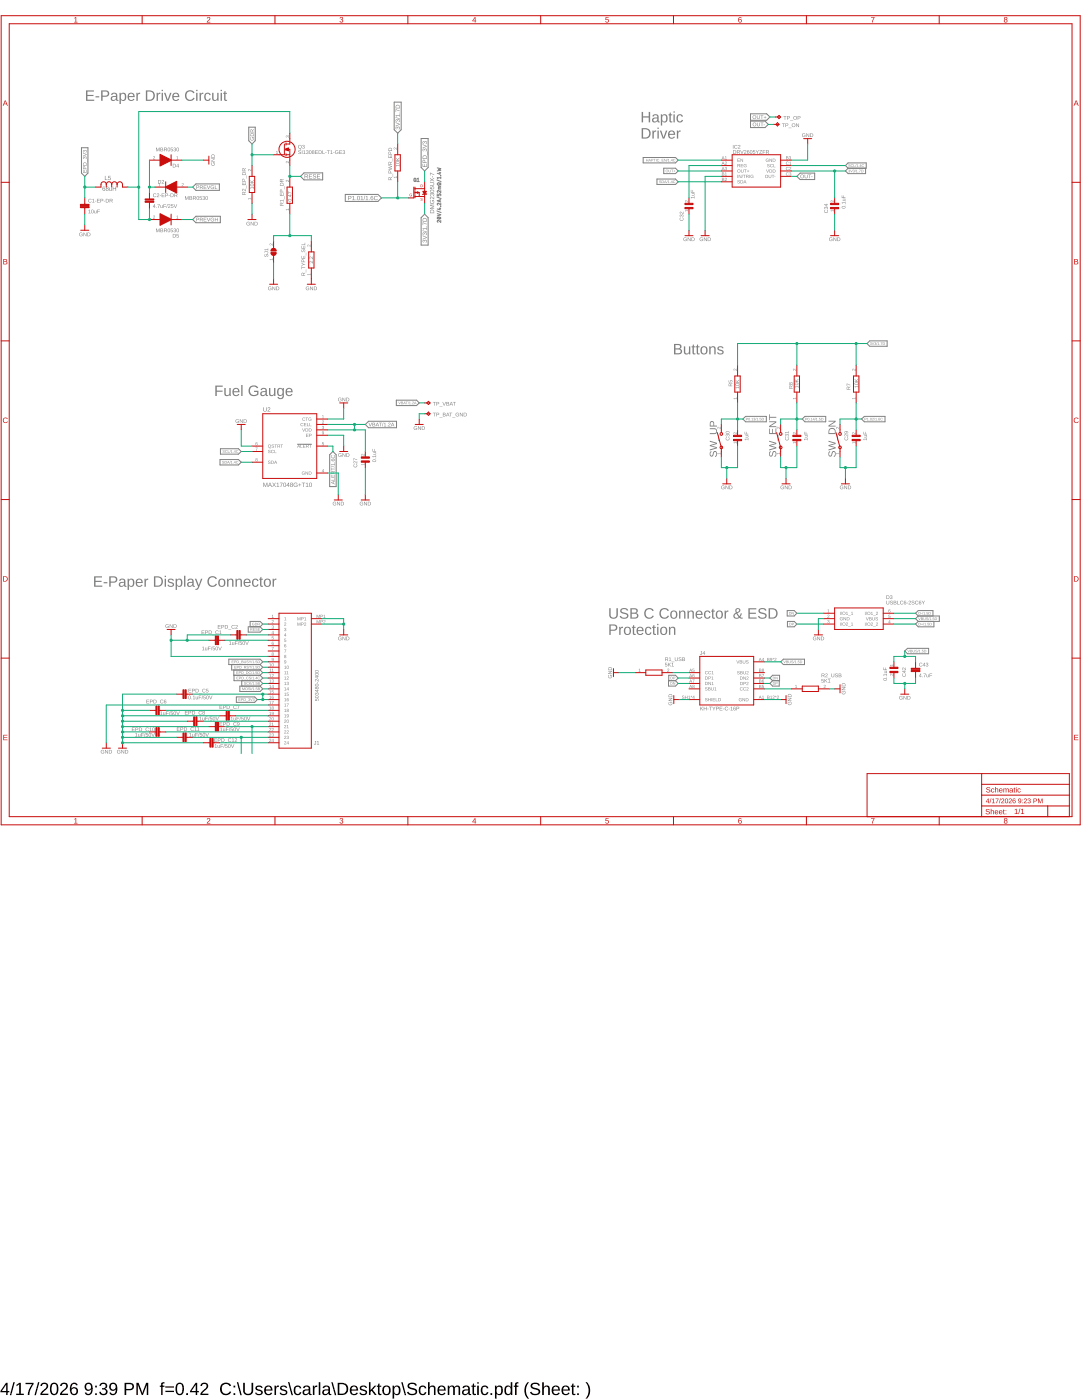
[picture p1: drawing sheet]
<svg xmlns="http://www.w3.org/2000/svg" width="216mm" height="279mm" viewBox="0 0 216 279" stroke-linecap="round" stroke-linejoin="round" font-family="sans-serif">
<path d="M1.2 276h.3v1.6h.4v.3h-.4v.5h-.3v-.5h-1.1v-.3zM1.2 276.3l-.8 1.3h.8zM2.7 275.8h.2l-.7 2.6h-.2zM3.3 276.4l.6-.4h.2v2.1h.6v.3h-1.5v-.3h.6v-1.8l-.5 .4zM5.1 276h1.6v.2l-.7 1.3-.1 .9h-.4a3.8 3.8 0 0 1 .9-2.2h-1.3zM7.6 275.8h.3l-.7 2.6h-.3zM8.3 276.1a.79 .79 0 0 1 1.2 .2 .79 .79 0 0 1-.4 1.1l-.7 .7h1.2v.3h-1.6a2.08 2.08 0 0 1 1-1.3 .48 .48 0 0 0 .1-.8 .48 .48 0 0 0-.7 .3h-.3zM10.3 276.1a.91 .91 0 0 1 1.1 .1 .91 .91 0 0 1 .3 1 .89 .89 0 0 1-.4 1.1 .89 .89 0 0 1-1.1-.2l-.2-.5v-.8zM10.5 276.3a1.65 1.65 0 0 0 .1 1.9h.2a1.12 1.12 0 0 0 .5-1.6l-.3-.4zM12.2 276.1a.79 .79 0 0 1 1.3 .2 .79 .79 0 0 1-.5 1.1l-.7 .7h1.3v.3h-1.6a2.08 2.08 0 0 1 1-1.3 .48 .48 0 0 0 .1-.8 .48 .48 0 0 0-.8 .3h-.3zM14.3 276.1a.76 .76 0 0 1 1.2 .3l-.3 .1a.51 .51 0 0 0-.6-.3 .51 .51 0 0 0-.3 .7l-.1 .3a.79 .79 0 0 1 1.2 0 .79 .79 0 0 1-.1 1.1 .79 .79 0 0 1-1.1-.2 1.85 1.85 0 0 1 .1-2zM14.2 277.6a.55 .55 0 0 0 1.1 0 .55 .55 0 0 0-1.1 0zM17.1 276.2a.89 .89 0 0 1 1.1-.1 .89 .89 0 0 1 .3 1 .94 .94 0 0 1-.3 1.1 .94 .94 0 0 1-1.1 0l-.2-.3h.3a.52 .52 0 0 0 .7 .2 .52 .52 0 0 0 .3-.6v-.3a.78 .78 0 0 1-1.2 .1 .78 .78 0 0 1 .1-1.1zM17.1 276.8a.55 .55 0 0 0 1.1 0 .55 .55 0 0 0-1.1 0zM19 276.5h.3v.4h-.3zM19 278h.3v.4h-.3zM20.1 276.1a.74 .74 0 0 1 .9-.1 .74 .74 0 0 1 .3 1l-.4 .2a.66 .66 0 0 1 .6 .7 .66 .66 0 0 1-.9 .5l-.7-.3-.1-.3h.3a.49 .49 0 0 0 .7 .4 .49 .49 0 0 0 .2-.8l-.6-.1v-.3a.47 .47 0 0 0 .7-.2 .47 .47 0 0 0-.4-.6 .47 .47 0 0 0-.6 .4h-.3zM22 276.2a.89 .89 0 0 1 1.1-.1 .89 .89 0 0 1 .3 1 .94 .94 0 0 1-.3 1.1 .94 .94 0 0 1-1.1 0l-.2-.3h.3a.52 .52 0 0 0 .7 .2 .52 .52 0 0 0 .3-.6v-.3a.78 .78 0 0 1-1.2 .1 .78 .78 0 0 1 .1-1.1zM22 276.8a.55 .55 0 0 0 1.1 0 .55 .55 0 0 0-1.1 0zM24.9 276a2.12 2.12 0 0 1 1.6 .2 .76 .76 0 0 1 .2 .8 .76 .76 0 0 1-.8 .5h-.7v.9h-.3zM25.2 276.2v1l1-.1a.49 .49 0 0 0 0-.8zM27.2 276h.4l.8 2 .8-2h.4v2.4h-.3v-2.1l-.8 2.1h-.2l-.8-2.1v2.1h-.3zM32.3 276l.5-.1v.2l-.3 .1v.3h.3v.3h-.3v1.6h-.4v-1.6h-.2v-.3h.2zM33 276.7h1.7v.2h-1.7zM33 277.6h1.7v.2h-1.7zM35.4 276.1a.91 .91 0 0 1 1 .1 .91 .91 0 0 1 .3 1 .89 .89 0 0 1-.3 1.1 .89 .89 0 0 1-1.2-.2l-.2-.5v-.8zM35.6 276.3a1.65 1.65 0 0 0 .1 1.9h.2a1.12 1.12 0 0 0 .4-1.6l-.3-.4zM37.2 278h.3v.4h-.3zM39 276h.3v1.6h.4v.3h-.4v.5h-.2v-.5h-1.2v-.3zM39.1 276.3l-.9 1.3h.9zM40.2 276.1a.79 .79 0 0 1 1.3 .2 .79 .79 0 0 1-.5 1.1l-.7 .7h1.3v.3h-1.6a2.08 2.08 0 0 1 1-1.3 .48 .48 0 0 0 .1-.8 .48 .48 0 0 0-.8 .3h-.3zM44.2 276.3a1.21 1.21 0 0 1 1.9 .2l-.3 .1a.87 .87 0 0 0-1.2-.3 .87 .87 0 0 0-.3 1.2 .84 .84 0 0 0 .7 .7 .84 .84 0 0 0 .9-.5l.2 .1a1.25 1.25 0 0 1-1.8 .4 1.25 1.25 0 0 1-.1-1.9zM46.6 276.5h.3v.4h-.3zM46.6 278h.3v.4h-.3zM47.3 275.8h.2l.7 2.6h-.2zM48.5 276h.3v1.5a.68 .68 0 0 0 .7 .7 .68 .68 0 0 0 .7-.7v-1.5h.3v1.5a1.01 1.01 0 0 1-1 .9 1.01 1.01 0 0 1-1-.9zM51.1 276.6a.85 .85 0 0 1 1.3 .4h-.3a.39 .39 0 0 0-.5-.3 .39 .39 0 0 0-.2 .5l.2 .1a.67 .67 0 0 1 .6 .2 .67 .67 0 0 1 .1 .7 .91 .91 0 0 1-1.4-.2l.3-.1a.45 .45 0 0 0 .5 .4 .45 .45 0 0 0 .4-.6h-.1a.82 .82 0 0 1-1-.8zM52.9 276.7a.85 .85 0 0 1 1.1-.1 .85 .85 0 0 1 .4 .9h-1.4a.54 .54 0 0 0 .4 .7 .54 .54 0 0 0 .6-.3l.3 .1a.89 .89 0 0 1-1.2 .3 .89 .89 0 0 1-.4-1.1zM53.2 276.9l-.2 .4h1l-.3-.5zM54.8 276.5h.3v.4l.1-.3 .4-.1v.3h-.3l-.2 .3v1.3h-.3zM56.1 276.6a.85 .85 0 0 1 1.2 .4h-.3a.39 .39 0 0 0-.4-.3 .39 .39 0 0 0-.3 .5l.2 .1a.67 .67 0 0 1 .7 .2 .67 .67 0 0 1 .1 .7 .91 .91 0 0 1-1.5-.2l.3-.1a.45 .45 0 0 0 .5 .4 .45 .45 0 0 0 .4-.6h-.1a.82 .82 0 0 1-1-.8zM57.5 275.8h.2l.8 2.6h-.3zM58.8 276.8a.76 .76 0 0 1 1.3 .3h-.3a.48 .48 0 0 0-.7-.3 .48 .48 0 0 0-.2 .7 .48 .48 0 0 0 .3 .6 .48 .48 0 0 0 .6-.3h.3a.79 .79 0 0 1-.9 .6 .79 .79 0 0 1-.6-.9zM60.7 276.6a.74 .74 0 0 1 .8-.1 .74 .74 0 0 1 .4 .6v1l.3 .1v.2h-.4l-.2-.4a.63 .63 0 0 1-.8 .5 .63 .63 0 0 1-.4-.8 .63 .63 0 0 1 .8-.4h.4a.42 .42 0 0 0-.3-.6 .42 .42 0 0 0-.5 .3h-.3zM60.8 277.6a.39 .39 0 0 0 0 .6 .39 .39 0 0 0 .6-.2l.2-.5zM62.4 276.5h.3v.4l.2-.3 .4-.1v.3h-.3l-.2 .3-.1 1.3h-.3zM63.6 275.8h.3v2.6h-.3zM64.6 276.6a.74 .74 0 0 1 .8-.1 .74 .74 0 0 1 .4 .6v1l.3 .1v.2h-.4l-.2-.4a.63 .63 0 0 1-.8 .5 .63 .63 0 0 1-.4-.8 .63 .63 0 0 1 .8-.4h.4a.42 .42 0 0 0-.3-.6 .42 .42 0 0 0-.5 .3h-.3zM64.8 277.6a.39 .39 0 0 0 0 .6 .39 .39 0 0 0 .6-.2l.1-.5zM66.1 275.8h.3l.7 2.6h-.3zM67.4 276h.8a1.22 1.22 0 0 1 1.3 1.1 1.22 1.22 0 0 1-1.2 1.3h-.9zM67.7 276.2v1.9h.6a.95 .95 0 0 0 .9-.9 .95 .95 0 0 0-1-1zM70 276.7a.85 .85 0 0 1 1-.1 .85 .85 0 0 1 .5 .9h-1.4a.54 .54 0 0 0 .4 .7 .54 .54 0 0 0 .6-.3l.3 .1a.89 .89 0 0 1-1.2 .3 .89 .89 0 0 1-.4-1.1zM70.3 276.9l-.2 .4h1l-.3-.5zM72 276.6a.85 .85 0 0 1 1.2 .4h-.3a.39 .39 0 0 0-.4-.3 .39 .39 0 0 0-.3 .5l.2 .1a.67 .67 0 0 1 .7 .2 .67 .67 0 0 1 .1 .7 .91 .91 0 0 1-1.5-.2l.3-.1a.45 .45 0 0 0 .5 .4 .45 .45 0 0 0 .4-.6h-.1a.82 .82 0 0 1-1-.8zM73.6 275.8h.3v1.6l.8-.9h.4l-.7 .8 .8 1.1h-.4l-.6-.8-.3 .1v.7h-.3zM75.5 276.1h.2v.4h.4v.3h-.4v1.1l.1 .3h.3v.2h-.5l-.1-.2-.1-1.4h-.2v-.3h.2zM76.5 276.7a.89 .89 0 0 1 1.1-.1 .89 .89 0 0 1 .3 1.2 .89 .89 0 0 1-1.2 .6 .89 .89 0 0 1-.4-1.4zM76.8 276.8a.86 .86 0 0 0 .3 1.4 .79 .79 0 0 0 .5-.7 .79 .79 0 0 0-.5-.8zM78.3 276.5h.3v.3a.71 .71 0 0 1 1-.2 .71 .71 0 0 1 .3 .9 .76 .76 0 0 1-.9 .9l-.4-.3v1h-.3zM78.9 276.8a.84 .84 0 0 0 .2 1.4 .83 .83 0 0 0 0-1.5zM80.1 275.8h.2l.7 2.6h-.2zM81.4 276.2a1.11 1.11 0 0 1 1.8 .3l-.3 .1a.63 .63 0 0 0-.7-.4 .63 .63 0 0 0-.5 .5l.6 .3a.75 .75 0 0 1 .9 .8 .75 .75 0 0 1-1 .6 .89 .89 0 0 1-1-.6h.3a.78 .78 0 0 0 .7 .4 .78 .78 0 0 0 .7-.4 1.74 1.74 0 0 0-1.3-.7l-.3-.4zM83.8 276.8a.76 .76 0 0 1 1.3 .3h-.4a.48 .48 0 0 0-.6-.3 .48 .48 0 0 0-.2 .7 .48 .48 0 0 0 .2 .6 .48 .48 0 0 0 .7-.3h.3a.79 .79 0 0 1-1 .6 .79 .79 0 0 1-.5-.9zM85.4 275.8h.3v1.1a.63 .63 0 0 1 .7-.4 .63 .63 0 0 1 .5 .7v1.2h-.3v-1.2a.45 .45 0 0 0-.5-.5 .45 .45 0 0 0-.4 .6v1.1h-.3zM87.5 276.7a.85 .85 0 0 1 1-.1 .85 .85 0 0 1 .4 .9h-1.3a.54 .54 0 0 0 .3 .7 .54 .54 0 0 0 .7-.3l.3 .1a.89 .89 0 0 1-1.2 .3 .89 .89 0 0 1-.4-1.1zM87.8 276.9l-.2 .4h1l-.3-.5zM89.3 276.5h.3v.4a.58 .58 0 0 1 .6-.4 .58 .58 0 0 1 .5 .4 .58 .58 0 0 1 .7-.4 .58 .58 0 0 1 .4 .7v1.2h-.3v-1.4a.41 .41 0 0 0-.6-.2 .41 .41 0 0 0-.2 .5v1.1h-.3v-1.4a.41 .41 0 0 0-.5-.2 .41 .41 0 0 0-.2 .5v1.1h-.4zM92.5 276.6a.74 .74 0 0 1 .8-.1 .74 .74 0 0 1 .4 .6v1l.3 .1v.2h-.4l-.2-.4a.63 .63 0 0 1-.8 .5 .63 .63 0 0 1-.4-.8 .63 .63 0 0 1 .8-.4h.4a.42 .42 0 0 0-.3-.6 .42 .42 0 0 0-.5 .3h-.3zM92.6 277.6a.39 .39 0 0 0 .1 .6 .39 .39 0 0 0 .6-.2l.1-.5zM94.4 276.1h.2v.4h.3v.3h-.3v1.1l.1 .3h.3v.2h-.6l-.1-.2v-1.4h-.2v-.3h.2zM95.2 275.8h.3v.3h-.3zM95.2 276.5h.3v1.9h-.3zM96.1 276.8a.76 .76 0 0 1 1.3 .3h-.3a.48 .48 0 0 0-.6-.3 .48 .48 0 0 0-.2 .7 .48 .48 0 0 0 .2 .6 .48 .48 0 0 0 .6-.3h.4a.79 .79 0 0 1-1 .6 .79 .79 0 0 1-.6-.9zM97.9 278h.3v.4h-.3zM98.8 276.5h.3v.3a.71 .71 0 0 1 .9-.2 .71 .71 0 0 1 .3 .9 .76 .76 0 0 1-.9 .9l-.3-.3v1h-.3zM99.3 276.8a.84 .84 0 0 0 .3 1.4 .83 .83 0 0 0 0-1.5zM100.8 276.7a.67 .67 0 0 1 1.1 .1v-1h.3v2.6h-.3v-.3a.71 .71 0 0 1-.9 .3 .71 .71 0 0 1-.4-.9zM101.1 276.9a.91 .91 0 0 0 .3 1.3 .79 .79 0 0 0 .5-.7 .79 .79 0 0 0-.5-.8zM102.9 276l.5-.1v.2l-.3 .1v.3h.3v.3h-.3v1.6h-.3v-1.6h-.3v-.3h.3zM105.3 275.8h.3a2.48 2.48 0 0 0 0 3.3 1.06 1.06 0 0 1-.9-1 2.47 2.47 0 0 1 .6-2.3zM106 276.2a1.11 1.11 0 0 1 1.7 .3l-.3 .1a.63 .63 0 0 0-.6-.4 .63 .63 0 0 0-.6 .5l.7 .3a.75 .75 0 0 1 .9 .8 .75 .75 0 0 1-1 .6 .89 .89 0 0 1-1-.6h.3a.78 .78 0 0 0 .7 .4 .78 .78 0 0 0 .7-.4 1.74 1.74 0 0 0-1.3-.7l-.3-.4zM108.2 275.8h.3v1.1a.63 .63 0 0 1 .7-.4 .63 .63 0 0 1 .5 .7v1.2h-.3v-1.2a.45 .45 0 0 0-.5-.5 .45 .45 0 0 0-.4 .6v1.1h-.3zM110.3 276.7a.85 .85 0 0 1 1-.1 .85 .85 0 0 1 .4 .9h-1.3a.54 .54 0 0 0 .3 .7 .54 .54 0 0 0 .7-.3l.3 .1a.89 .89 0 0 1-1.2 .3 .89 .89 0 0 1-.4-1.1zM110.5 276.9l-.1 .4h1l-.3-.5zM112.3 276.7a.85 .85 0 0 1 1-.1 .85 .85 0 0 1 .4 .9h-1.3a.54 .54 0 0 0 .3 .7 .54 .54 0 0 0 .7-.3l.2 .1a.89 .89 0 0 1-1.1 .3 .89 .89 0 0 1-.4-1.1zM112.5 276.9l-.1 .4h1l-.3-.5zM114.2 276.1h.2v.4h.4v.3h-.4v1.1l.1 .3h.3v.2h-.5l-.1-.2-.1-1.4h-.2v-.3h.2zM115.2 276.5h.3v.4h-.3zM115.2 278h.3v.4h-.3zM116.8 275.8a1.06 1.06 0 0 1 .9 1.1 2.47 2.47 0 0 1-.6 2.2h-.3a2.48 2.48 0 0 0 0-3.3z" fill="#000"/>
<g fill="#808080">
<path d="M128 22.3h.3v.9h1.1v-.9h.3v2.1h-.3v-.9h-1.1v.9h-.3zM130.3 23a.64 .64 0 0 1 .7-.2 .64 .64 0 0 1 .4 .5v.8l.3 .1v.2h-.4l-.1-.3a.54 .54 0 0 1-.7 .4 .54 .54 0 0 1-.4-.7 .54 .54 0 0 1 .7-.3l.4-.1a.36 .36 0 0 0-.3-.4 .36 .36 0 0 0-.4 .2h-.3zM130.5 23.7a.35 .35 0 0 0 .1 .6 .35 .35 0 0 0 .5-.3l.1-.4zM131.9 22.8h.2v.3a.61 .61 0 0 1 .8-.2 .61 .61 0 0 1 .3 .7 .65 .65 0 0 1-.8 .8l-.3-.2v.8h-.2zM132.3 23.1a.65 .65 0 0 0-.2 .7 .65 .65 0 0 0 .6 .4 .68 .68 0 0 0 .3-.7 .68 .68 0 0 0-.6-.5zM133.7 22.5h.1v.3h.3v.2h-.3v1l.1 .2h.3v.2l-.6-.1v-1.3h-.2v-.2h.2zM134.4 22.2h.2v.3h-.2zM134.4 22.8h.2v1.6h-.2zM135.2 23l.5-.2a.57 .57 0 0 1 .6 .5h-.3a.41 .41 0 0 0-.6-.3 .41 .41 0 0 0-.1 .6 .41 .41 0 0 0 .2 .6 .41 .41 0 0 0 .5-.3h.3a.71 .71 0 0 1-1 .5 .71 .71 0 0 1-.3-1z"/>
<path d="M128 25.6a1.62 1.62 0 0 1 1.7 .4 1.06 1.06 0 0 1-.9 1.7h-.8zM128.3 25.8v1.6a.88 .88 0 0 0 1.2-.8 .88 .88 0 0 0-1.2-.8zM130.2 26.1h.2v.3l.2-.3 .3-.1v.3h-.3l-.1 .3-.1 1.1h-.2zM131.2 25.5h.2v.2h-.2zM131.2 26.1h.2v1.6h-.2zM131.7 26.1h.2l.5 1.4 .5-1.4h.3l-.6 1.6h-.4zM133.5 26.2a.73 .73 0 0 1 .9-.1 .73 .73 0 0 1 .3 .8h-1.1a.47 .47 0 0 0 .3 .6 .47 .47 0 0 0 .5-.3l.3 .1a.79 .79 0 0 1-1.2 .2 .79 .79 0 0 1-.1-1.1zM133.7 26.4l-.1 .3h.8a.43 .43 0 0 0-.2-.4 .43 .43 0 0 0-.5 .1zM135.1 26.1h.2v.3l.2-.3 .3-.1v.3h-.3l-.2 .3v1.1h-.2z"/>
<path d="M134.5 68.6a1.35 1.35 0 0 1 1.4 .3l.1 .4-.4 .3a.57 .57 0 0 1 .5 .7 .57 .57 0 0 1-.8 .4h-.8zM134.8 68.9v.6h.6l.3-.2-.1-.4zM134.8 69.7v.8h.5a.39 .39 0 0 0 .4-.1 .39 .39 0 0 0 .1-.5zM136.5 69.1h.2v1a.39 .39 0 0 0 .5 .5 .39 .39 0 0 0 .3-.6v-.9h.2v1.6h-.2v-.3a.54 .54 0 0 1-.6 .3 .54 .54 0 0 1-.4-.5zM138.3 68.8h.1v.3h.3v.2h-.3v1l.1 .2h.3v.2l-.6-.1v-1.3h-.2v-.2h.2zM139.1 68.8h.2v.3h.3v.2h-.3v1l.1 .2h.2v.2l-.5-.1-.1-1.3h-.2v-.2h.2zM139.9 69.3a.78 .78 0 0 1 1.1 .1 .78 .78 0 0 1-.1 1.1 .78 .78 0 0 1-1.1-.1v-.5zM140.1 69.4a.59 .59 0 0 0-.1 .8 .59 .59 0 0 0 .8 .2 .74 .74 0 0 0-.3-1.1zM141.5 69.1h.3v.3a.54 .54 0 0 1 .6-.3 .54 .54 0 0 1 .4 .6v1h-.3v-1a.39 .39 0 0 0-.4-.4 .39 .39 0 0 0-.3 .5v.9h-.3zM143.3 69.2l.7-.1 .4 .4h-.3a.33 .33 0 0 0-.4-.2 .33 .33 0 0 0-.2 .4l.3 .1a.49 .49 0 0 1 .6 .5 .49 .49 0 0 1-.6 .5l-.6-.3-.1-.2h.2a.39 .39 0 0 0 .5 .3 .39 .39 0 0 0 .3-.5h-.1a.67 .67 0 0 1-.8-.7z"/>
<path d="M121.6 121.4h.2v1.3a.58 .58 0 0 0 .6 .6 .58 .58 0 0 0 .6-.6v-1.3h.3v1.3a.86 .86 0 0 1-.9 .8 .86 .86 0 0 1-.8-.8zM123.8 121.6a.95 .95 0 0 1 1.5 .2l-.2 .1a.51 .51 0 0 0-.6-.4 .51 .51 0 0 0-.4 .6l.5 .2a.64 .64 0 0 1 .8 .6 .64 .64 0 0 1-.9 .6 .76 .76 0 0 1-.8-.5l.2-.1a.58 .58 0 0 0 .7 .4 .58 .58 0 0 0 .5-.6l-.5-.2a.67 .67 0 0 1-.7-.2 .67 .67 0 0 1-.1-.7zM125.8 121.4a1.35 1.35 0 0 1 1.4 .3v.4l-.3 .3a.57 .57 0 0 1 .5 .7 .57 .57 0 0 1-.8 .4h-.8zM126.1 121.6v.7l.6-.1 .3-.1-.1-.4zM126.1 122.5v.7h.5a.39 .39 0 0 0 .4-.1 .39 .39 0 0 0 0-.5zM128.8 121.6a1.04 1.04 0 0 1 1.6 .3l-.2 .1a.77 .77 0 0 0-1.1-.3 .77 .77 0 0 0-.2 1.2l.5 .3a.72 .72 0 0 0 .8-.4l.3 .1a1.07 1.07 0 0 1-1.6 .4 1.07 1.07 0 0 1-.1-1.7zM131.8 121.6a1.04 1.04 0 0 1 1.7 .3l-.3 .1a.77 .77 0 0 0-1.1-.3 .77 .77 0 0 0-.2 1.2l.5 .3a.72 .72 0 0 0 .9-.4l.2 .1a1.07 1.07 0 0 1-1.6 .4 1.07 1.07 0 0 1-.1-1.7zM133.9 122a.78 .78 0 0 1 1.1 .1 .78 .78 0 0 1-.1 1.1 .78 .78 0 0 1-1.1-.1l-.1-.4zM134.1 122.2a.59 .59 0 0 0-.1 .8 .59 .59 0 0 0 .8 .1 .74 .74 0 0 0-.3-1.1zM135.5 121.9h.2l.1 .2a.54 .54 0 0 1 .6-.2 .54 .54 0 0 1 .4 .5v1.1h-.3v-1.1a.39 .39 0 0 0-.4-.4 .39 .39 0 0 0-.3 .5v1h-.3zM137.2 121.9h.2v.2a.54 .54 0 0 1 .7-.2 .54 .54 0 0 1 .4 .5v1.1h-.3v-1.1a.39 .39 0 0 0-.4-.4 .39 .39 0 0 0-.4 .5v1h-.2zM139 122a.73 .73 0 0 1 .8-.1 .73 .73 0 0 1 .4 .8h-1.1a.47 .47 0 0 0 .2 .6 .47 .47 0 0 0 .6-.3l.3 .1a.79 .79 0 0 1-1.2 .2 .79 .79 0 0 1-.1-1.1zM139.2 122.2l-.1 .3h.8a.43 .43 0 0 0-.2-.4 .43 .43 0 0 0-.5 .1zM140.6 122l.6-.2a.57 .57 0 0 1 .6 .5h-.3a.41 .41 0 0 0-.6-.2 .41 .41 0 0 0-.2 .6 .41 .41 0 0 0 .2 .5 .41 .41 0 0 0 .6-.2h.3a.71 .71 0 0 1-1 .4 .71 .71 0 0 1-.3-1zM142.2 121.5h.1v.4h.3v.2h-.3v1l.1 .2h.3v.2l-.6-.2v-1.2h-.2v-.2h.2zM143 122a.78 .78 0 0 1 1.1 .1 .78 .78 0 0 1-.1 1.1 .78 .78 0 0 1-1.1-.1l-.1-.4zM143.2 122.2a.59 .59 0 0 0-.1 .8 .59 .59 0 0 0 .8 .1 .74 .74 0 0 0-.4-1.1zM144.6 121.9h.2v.3l.2-.3 .3-.1v.3h-.3l-.1 .3v1.1h-.3zM146.9 121.5a.49 .49 0 0 1 .8 0 .49 .49 0 0 1-.4 .8l-.2 .1 .5 .6 .2-.6h.2l-.3 .7 .5 .1v.2l-.4 .1a.4 .4 0 0 0-.7 0 .62 .62 0 0 1-.8-.4 .62 .62 0 0 1 .5-.8l-.1-.5zM147 121.6v.6a.34 .34 0 0 0 .5-.2 .34 .34 0 0 0-.3-.5zM146.7 122.6a.44 .44 0 0 0 .1 .6 .44 .44 0 0 0 .6-.1l-.5-.6zM149.3 121.4h1.6v.2h-1.3v.7h1.2v.2h-1.2v.7h1.4v.3h-1.7zM151.4 121.6a.95 .95 0 0 1 1.5 .2l-.2 .1a.51 .51 0 0 0-.6-.4 .51 .51 0 0 0-.4 .6l.5 .2a.64 .64 0 0 1 .8 .6 .64 .64 0 0 1-.9 .6 .76 .76 0 0 1-.9-.5l.3-.1a.58 .58 0 0 0 .7 .4 .58 .58 0 0 0 .5-.6l-.5-.2a.67 .67 0 0 1-.7-.2 .67 .67 0 0 1-.1-.7zM153.4 121.4a1.62 1.62 0 0 1 1.6 .4 1.06 1.06 0 0 1-.9 1.7h-.7zM153.7 121.6v1.6a.88 .88 0 0 0 1.2-.8 .88 .88 0 0 0-1.2-.8z"/>
<path d="M121.6 124.6h.9a.64 .64 0 0 1 .7 .6 .64 .64 0 0 1-.7 .7h-.6v.8h-.3zM121.9 124.8v.9l.8-.1a.42 .42 0 0 0 0-.7zM123.5 125.1h.3v.3l.2-.3h.3v.2l-.3 .1-.2 .2v1.1h-.2zM124.7 125.3a.78 .78 0 0 1 1.1 .1 .78 .78 0 0 1-.1 1.1 .78 .78 0 0 1-1.1-.1l-.1-.5zM124.9 125.4a.59 .59 0 0 0-.1 .8 .59 .59 0 0 0 .7 .2 .74 .74 0 0 0-.3-1.1zM126.4 124.7h.1v.4h.3v.2h-.3v1l.1 .2h.3v.2l-.6-.1v-1.3h-.2v-.2h.2zM127.2 125.3a.73 .73 0 0 1 .9-.2 .73 .73 0 0 1 .3 .9h-1.1a.47 .47 0 0 0 .3 .5 .47 .47 0 0 0 .6-.2l.2 .1a.79 .79 0 0 1-1.1 .2 .79 .79 0 0 1-.2-1.2zM127.4 125.4l-.1 .4h.9a.43 .43 0 0 0-.3-.5 .43 .43 0 0 0-.5 .1zM128.9 125.3l.5-.2a.57 .57 0 0 1 .6 .5h-.3a.41 .41 0 0 0-.5-.3 .41 .41 0 0 0-.2 .6 .41 .41 0 0 0 .2 .6 .41 .41 0 0 0 .5-.3h.3a.71 .71 0 0 1-1 .5 .71 .71 0 0 1-.3-1zM130.4 124.7h.2v.4h.3v.2h-.3v1l.1 .2h.2v.2l-.6-.1v-1.3h-.2v-.2h.2zM131.1 124.5h.3v.3h-.3zM131.1 125.1h.3v1.6h-.3zM131.9 125.3a.78 .78 0 0 1 1.1 .1 .78 .78 0 0 1-.1 1.1 .78 .78 0 0 1-1.1-.1l-.1-.5zM132.1 125.4a.59 .59 0 0 0-.1 .8 .59 .59 0 0 0 .8 .2 .74 .74 0 0 0-.4-1.1zM133.5 125.1h.2v.3a.54 .54 0 0 1 .7-.3 .54 .54 0 0 1 .4 .5v1.1h-.3v-1a.39 .39 0 0 0-.4-.4 .39 .39 0 0 0-.4 .5v.9h-.2z"/>
<path d="M18.8 115h1.6v.2h-1.3v.7h1.2v.2h-1.2v.8h1.3v.2h-1.6zM20.7 116.2h.7v.2h-.7zM21.8 115h.9a.64 .64 0 0 1 .7 .6 .64 .64 0 0 1-.7 .7h-.6v.8h-.3zM22.1 115.2v.9l.8-.1a.42 .42 0 0 0 0-.7zM23.9 115.7a.64 .64 0 0 1 .7-.3 .64 .64 0 0 1 .4 .6v.8l.3 .1v.2h-.4l-.1-.3a.54 .54 0 0 1-.7 .4 .54 .54 0 0 1-.4-.7 .54 .54 0 0 1 .7-.4h.3a.36 .36 0 0 0-.2-.4 .36 .36 0 0 0-.5 .2h-.2zM24.1 116.4a.35 .35 0 0 0 .1 .6 .35 .35 0 0 0 .5-.3v-.4zM25.4 115.5h.3v.3a.61 .61 0 0 1 .8-.3 .61 .61 0 0 1 .3 .8 .65 .65 0 0 1-.8 .8l-.3-.2v.8h-.2zM25.9 115.7a.65 .65 0 0 0-.2 .8 .65 .65 0 0 0 .6 .4 .68 .68 0 0 0 .3-.7 .68 .68 0 0 0-.6-.5zM27.3 115.7a.73 .73 0 0 1 .8-.2 .73 .73 0 0 1 .4 .9h-1.2a.47 .47 0 0 0 .3 .5 .47 .47 0 0 0 .6-.2l.2 .1a.79 .79 0 0 1-1.1 .2 .79 .79 0 0 1-.2-1.2zM27.5 115.8l-.2 .4h.9a.43 .43 0 0 0-.2-.5 .43 .43 0 0 0-.5 .1zM28.8 115.5h.3v.3l.1-.3h.4v.2h-.3l-.2 .3v1.1h-.3zM30.7 115a1.62 1.62 0 0 1 1.7 .5 1.06 1.06 0 0 1-.9 1.6h-.8zM31 115.2v1.7a.88 .88 0 0 0 1.2-.8 .88 .88 0 0 0-1.2-.9zM32.9 114.9h.2v.3h-.2zM32.9 115.5h.2v1.6h-.2zM33.6 115.6l.7-.1 .4 .4h-.2a.33 .33 0 0 0-.4-.3 .33 .33 0 0 0-.3 .4l.4 .2a.49 .49 0 0 1 .5 .5 .49 .49 0 0 1-.6 .4l-.6-.2-.1-.2h.2a.39 .39 0 0 0 .5 .3 .39 .39 0 0 0 .3-.5h-.1a.67 .67 0 0 1-.8-.8zM35 115.5h.3v.3a.61 .61 0 0 1 .8-.3 .61 .61 0 0 1 .3 .8 .65 .65 0 0 1-.8 .8l-.3-.2v.8h-.3zM35.5 115.7a.65 .65 0 0 0-.2 .8 .65 .65 0 0 0 .6 .4 .68 .68 0 0 0 .2-.7 .68 .68 0 0 0-.5-.5zM36.7 114.9h.3v2.2h-.3zM37.5 115.7a.64 .64 0 0 1 .7-.3 .64 .64 0 0 1 .4 .6l.1 .8 .2 .1v.2h-.4l-.1-.3a.54 .54 0 0 1-.7 .4 .54 .54 0 0 1-.4-.7 .54 .54 0 0 1 .7-.4h.4a.36 .36 0 0 0-.3-.4 .36 .36 0 0 0-.4 .2h-.3zM37.7 116.4a.35 .35 0 0 0 .1 .6 .35 .35 0 0 0 .5-.3l.1-.4zM38.9 115.5h.3l.5 1.3 .4-1.3h.3l-.6 1.6a.65 .65 0 0 1-.8 .6v-.2h.3l.2-.4zM41.7 115.3a1.04 1.04 0 0 1 1.6 .2l-.3 .1a.77 .77 0 0 0-1.1-.2 .77 .77 0 0 0-.1 1.1l.4 .4a.72 .72 0 0 0 .9-.4l.2 .1a1.07 1.07 0 0 1-1.6 .3 1.07 1.07 0 0 1 0-1.6zM43.7 115.7a.78 .78 0 0 1 1.1 .1 .78 .78 0 0 1-.1 1.1 .78 .78 0 0 1-1.1-.1l-.1-.5zM43.9 115.8a.59 .59 0 0 0-.1 .8 .59 .59 0 0 0 .8 .2 .74 .74 0 0 0-.3-1.1zM45.3 115.5h.3v.3a.54 .54 0 0 1 .6-.3 .54 .54 0 0 1 .4 .5v1.1h-.3v-1a.39 .39 0 0 0-.4-.5 .39 .39 0 0 0-.3 .6v.9h-.3zM47 115.5h.2v.3a.54 .54 0 0 1 .7-.3 .54 .54 0 0 1 .4 .5v1.1h-.3v-1a.39 .39 0 0 0-.4-.5 .39 .39 0 0 0-.3 .6v.9h-.3zM48.8 115.7a.73 .73 0 0 1 .9-.2 .73 .73 0 0 1 .3 .9h-1.1a.47 .47 0 0 0 .3 .5 .47 .47 0 0 0 .5-.2l.3 .1a.79 .79 0 0 1-1.2 .2 .79 .79 0 0 1-.1-1.2zM49 115.8l-.1 .4h.8a.43 .43 0 0 0-.2-.5 .43 .43 0 0 0-.5 .1zM50.5 115.7l.5-.2a.57 .57 0 0 1 .6 .4l-.3 .1a.41 .41 0 0 0-.6-.3 .41 .41 0 0 0-.1 .6 .41 .41 0 0 0 .2 .6 .41 .41 0 0 0 .5-.3h.3a.71 .71 0 0 1-1 .5 .71 .71 0 0 1-.3-1zM52 115.1h.2v.4h.3v.2h-.3v1l.1 .2h.2v.2l-.6-.1v-1.3h-.2v-.2h.2zM52.8 115.7a.78 .78 0 0 1 1.1 .1 .78 .78 0 0 1-.1 1.1 .78 .78 0 0 1-1.1-.1l-.1-.5zM53 115.8a.59 .59 0 0 0-.1 .8 .59 .59 0 0 0 .8 .2 .74 .74 0 0 0-.3-1.1zM54.4 115.5h.2l.1 .3 .1-.3h.3v.2h-.2l-.2 .3v1.1h-.3z"/>
<path d="M43 76.9h1.4v.3h-1.2v.8h1.2v.2h-1.2v.8h-.2zM44.8 77.4h.2v1a.39 .39 0 0 0 .5 .5 .39 .39 0 0 0 .3-.5v-1h.2v1.6h-.2v-.2a.54 .54 0 0 1-.6 .2 .54 .54 0 0 1-.4-.5zM46.6 77.6a.73 .73 0 0 1 .8-.1 .73 .73 0 0 1 .4 .8h-1.1a.47 .47 0 0 0 .2 .5 .47 .47 0 0 0 .6-.2l.3 .1a.79 .79 0 0 1-1.2 .2 .79 .79 0 0 1-.1-1.1zM46.8 77.7l-.1 .4h.8a.43 .43 0 0 0-.2-.5 .43 .43 0 0 0-.5 .1zM48.1 76.8h.3v2.2h-.3zM49.9 77.2a1.09 1.09 0 0 1 1.6 .2l-.2 .1a.8 .8 0 0 0-1.2-.2 .8 .8 0 0 0-.1 1.1 .88 .88 0 0 0 1.3 .2v-.4h-.6v-.2h.9v.7a1.14 1.14 0 0 1-1.7 .1 1.14 1.14 0 0 1 0-1.6zM52.1 77.6a.64 .64 0 0 1 .7-.2 .64 .64 0 0 1 .4 .5l.1 .8 .2 .2v.1h-.4l-.1-.3a.54 .54 0 0 1-.7 .4 .54 .54 0 0 1-.4-.7 .54 .54 0 0 1 .7-.3h.4a.36 .36 0 0 0-.3-.5 .36 .36 0 0 0-.4 .3l-.3-.1zM52.3 78.3a.35 .35 0 0 0 .1 .6 .35 .35 0 0 0 .5-.3l.1-.4zM53.7 77.4h.2v1a.39 .39 0 0 0 .5 .5 .39 .39 0 0 0 .3-.5v-1h.3v1.6h-.3v-.2a.54 .54 0 0 1-.6 .2 .54 .54 0 0 1-.4-.5zM55.4 77.6a.57 .57 0 0 1 1 .1v-.3h.3l-.1 1.6a.67 .67 0 0 1-.5 .6 .67 .67 0 0 1-.7-.3l.2-.1 .4 .3a.5 .5 0 0 0 .4-.8 .6 .6 0 0 1-.8 .3 .6 .6 0 0 1-.3-.8zM55.7 77.8a.68 .68 0 0 0 .4 1 .63 .63 0 0 0 .3-.7 .63 .63 0 0 0-.6-.5zM57.2 77.6a.73 .73 0 0 1 .8-.1 .73 .73 0 0 1 .4 .8h-1.1a.47 .47 0 0 0 .2 .5 .47 .47 0 0 0 .6-.2l.3 .1a.79 .79 0 0 1-1.2 .2 .79 .79 0 0 1-.1-1.1zM57.4 77.7l-.1 .4h.8a.43 .43 0 0 0-.2-.5 .43 .43 0 0 0-.5 .1z"/>
<path d="M17.2 18h1.5v.3h-1.3v.6h1.3v.3h-1.3v.7h1.4v.2h-1.6zM19.1 19.2h.7v.2h-.7zM20.2 18h.9a.64 .64 0 0 1 .7 .7 .64 .64 0 0 1-.7 .6h-.6v.8h-.3zM20.5 18.3v.8l.8-.1a.42 .42 0 0 0 0-.7zM22.3 18.7a.64 .64 0 0 1 .6-.2 .64 .64 0 0 1 .5 .5v.8l.2 .1v.2h-.3l-.2-.3a.54 .54 0 0 1-.6 .4 .54 .54 0 0 1-.4-.7 .54 .54 0 0 1 .7-.3l.3-.1a.36 .36 0 0 0-.2-.4 .36 .36 0 0 0-.5 .3l-.2-.1zM22.5 19.4a.35 .35 0 0 0 .1 .6 .35 .35 0 0 0 .5-.3v-.4zM23.8 18.5h.3v.3a.61 .61 0 0 1 .8-.2 .61 .61 0 0 1 .3 .7 .65 .65 0 0 1-.8 .8l-.3-.2v.9h-.3zM24.3 18.8a.65 .65 0 0 0-.2 .7 .65 .65 0 0 0 .6 .4 .68 .68 0 0 0 .2-.7 .68 .68 0 0 0-.5-.5zM25.6 18.7a.73 .73 0 0 1 .9-.1 .73 .73 0 0 1 .4 .8h-1.2a.47 .47 0 0 0 .3 .5 .47 .47 0 0 0 .6-.2l.2 .1a.79 .79 0 0 1-1.1 .2 .79 .79 0 0 1-.2-1.1zM25.9 18.8l-.2 .4h.9a.43 .43 0 0 0-.2-.5 .43 .43 0 0 0-.5 .1zM27.2 18.5h.3v.4l.1-.3 .4-.1v.3h-.3l-.2 .3v1h-.3zM29.1 18a1.62 1.62 0 0 1 1.7 .5 1.06 1.06 0 0 1-.9 1.6h-.8zM29.4 18.3v1.6a.88 .88 0 0 0 1.2-.8 .88 .88 0 0 0-1.2-.8zM31.2 18.5h.3v.4l.2-.3 .3-.1v.3h-.3l-.2 .3v1h-.2zM32.3 17.9h.2v.3h-.2zM32.3 18.5h.2v1.6h-.2zM32.7 18.5h.3l.5 1.4 .4-1.4h.3l-.6 1.6h-.3zM34.5 18.7a.73 .73 0 0 1 .9-.1 .73 .73 0 0 1 .4 .8h-1.2a.47 .47 0 0 0 .3 .5 .47 .47 0 0 0 .6-.2l.2 .1a.79 .79 0 0 1-1.1 .2 .79 .79 0 0 1-.2-1.1zM34.8 18.8l-.2 .4h.9a.43 .43 0 0 0-.2-.5 .43 .43 0 0 0-.5 .1zM37.2 18.3a1.04 1.04 0 0 1 1.6 .2l-.3 .1a.77 .77 0 0 0-1.1-.2 .77 .77 0 0 0-.1 1.1l.4 .4a.72 .72 0 0 0 .9-.4l.2 .1a1.07 1.07 0 0 1-1.6 .3 1.07 1.07 0 0 1 0-1.6zM39.1 17.9h.3v.3h-.3zM39.1 18.5h.3v1.6h-.3zM39.8 18.5h.3v.4l.1-.3 .4-.1v.3h-.3l-.2 .3v1h-.3zM40.9 18.7l.5-.2a.57 .57 0 0 1 .6 .5h-.2a.41 .41 0 0 0-.6-.3 .41 .41 0 0 0-.2 .6 .41 .41 0 0 0 .2 .6 .41 .41 0 0 0 .6-.3h.3a.71 .71 0 0 1-1 .5 .71 .71 0 0 1-.3-1zM42.3 18.5h.3v1a.39 .39 0 0 0 .4 .5 .39 .39 0 0 0 .3-.5v-1h.3v1.6h-.2v-.2a.54 .54 0 0 1-.7 .2 .54 .54 0 0 1-.4-.5zM44 17.9h.3v.3h-.3zM44 18.5h.3v1.6h-.3zM44.8 18.2h.2v.3h.3v.2h-.3v1l.1 .2h.2v.2l-.5-.1-.1-1.3h-.2v-.2h.2z"/>
<path d="M85.9 41.9a.42 .42 0 0 1 .5-.1 .42 .42 0 0 1 .2 .4v.3h-.8zM86 42l-.1 .4h.6a.36 .36 0 0 0-.1-.4 .36 .36 0 0 0-.4 0zM85.8 40.9h.8v.1h-.7l.7 .2-.7 .4 .7 .1h-.8v-.2l.7-.2-.7-.3zM85.9 40h.1a.3 .3 0 0 0 0 .5 .3 .3 0 0 0 .4 0 .3 .3 0 0 0-.1-.5l-.1 .3v-.4h.3a.44 .44 0 0 1 .1 .6 .44 .44 0 0 1-.6 .1 .44 .44 0 0 1-.1-.6zM85.8 39.3h.3l.4 .4 .1-.5v.6l-.6-.5-.1 .1 .1 .3h-.1zM85.8 38.6h.3l.1 .1a.22 .22 0 0 1 .3-.2 .22 .22 0 0 1 .1 .3l-.2 .3 .2-.3a.15 .15 0 0 0-.2-.1 .15 .15 0 0 0-.1 .2h-.1a.16 .16 0 0 0-.1-.2 .16 .16 0 0 0-.2 .1 .16 .16 0 0 0 .1 .2v.1l-.2-.2zM85.9 37.9h.5l.2 .1a.4 .4 0 0 1-.4 .4 .4 .4 0 0 1-.4-.4zM85.9 38.1a.33 .33 0 0 0 .3 .2 .33 .33 0 0 0 .3-.2zM85.8 37.2l.1 .4h.3a.28 .28 0 0 1 .1-.4 .28 .28 0 0 1 .4 .2 .28 .28 0 0 1-.3 .4l.2-.3a.22 .22 0 0 0-.4-.1 .22 .22 0 0 0 0 .3h-.4zM85.8 36.4h.5a.34 .34 0 0 1 .3 .3 .34 .34 0 0 1-.3 .4h-.5v-.2h.5a.23 .23 0 0 0 .2-.2 .23 .23 0 0 0-.2-.2h-.5zM85.8 35.5l.4 .3 .4-.3-.3 .4 .3 .4-.4-.4-.4 .3 .3-.3zM86.3 35.1l.1 .3zM85.8 34.5l.8 .2v.2l-.7-.3-.1 .4z"/>
<path d="M31.1 29.5h.2l.2 .6 .2-.6h.1v.7v-.6l-.3 .6-.3-.6-.1 .6zM32 29.5h.5v.6l-.5 .1zM32.1 29.5v.3l.3-.1v-.1zM32.1 29.9v.2l.4-.1-.1-.1zM32.7 29.5h.4a.21 .21 0 0 1 .2 .1 .21 .21 0 0 1-.2 .3l.3 .3-.3-.3h-.3l-.1 .3zM32.8 29.5v.3l.4-.1v-.1zM33.5 29.5h.1a.33 .33 0 0 1 .3 .3 .33 .33 0 0 1-.4 .3zM33.6 29.5a.32 .32 0 0 0-.1 .4 .32 .32 0 0 0 .3 .2 .31 .31 0 0 0 .1-.3 .31 .31 0 0 0-.3-.3zM34.1 29.5h.4h-.3l-.1 .3a.25 .25 0 0 1 .4 .1 .25 .25 0 0 1-.1 .3 .25 .25 0 0 1-.4-.2l.3 .1a.19 .19 0 0 0 .1-.3 .19 .19 0 0 0-.3 .1zM34.7 29.5a.21 .21 0 0 1 .3 0 .21 .21 0 0 1-.1 .3 .2 .2 0 0 1 .2 .3 .2 .2 0 0 1-.2 .1l-.3-.2 .4 .1v-.2l-.2-.1 .2-.2h-.4zM35.3 29.5a.33 .33 0 0 1 .4 .3 .33 .33 0 0 1-.4 .3zM35.4 29.5a.32 .32 0 0 0-.1 .4 .32 .32 0 0 0 .2 .2 .31 .31 0 0 0 .1-.3 .31 .31 0 0 0-.2-.3z"/>
<path d="M36.9 39.2h.1l.3 .6 .2-.6h.1v.7l-.1-.7-.2 .7-.3-.7-.1 .7zM37.8 39.2h.5v.6l-.5 .1zM37.9 39.2v.3l.3-.1v-.1zM37.9 39.5v.3l.3-.1v-.1zM38.5 39.2h.3a.21 .21 0 0 1 .3 .1 .21 .21 0 0 1-.2 .3l.2 .3-.3-.3h-.2l-.1 .3zM38.6 39.2v.3l.4-.1v-.1zM39.3 39.2h.1a.33 .33 0 0 1 .3 .3 .33 .33 0 0 1-.4 .3zM39.4 39.2a.32 .32 0 0 0-.1 .4 .32 .32 0 0 0 .2 .2 .31 .31 0 0 0 .2-.3 .31 .31 0 0 0-.3-.3zM39.9 39.2h.4h-.4v.3a.25 .25 0 0 1 .4 .1 .25 .25 0 0 1-.2 .3 .25 .25 0 0 1-.3-.2l.3 .1a.19 .19 0 0 0 .1-.3 .2 .2 0 0 0-.4 0zM40.5 39.2a.21 .21 0 0 1 .3 0 .21 .21 0 0 1-.1 .3 .2 .2 0 0 1 .2 .2 .2 .2 0 0 1-.3 .2l-.2-.2 .4 .1v-.2l-.2-.1 .2-.2h-.4zM41 39.2h.1a.33 .33 0 0 1 .4 .3 .33 .33 0 0 1-.5 .3zM41.2 39.2a.32 .32 0 0 0-.1 .4 .32 .32 0 0 0 .2 .2 .31 .31 0 0 0 .1-.3 .31 .31 0 0 0-.2-.3z"/>
<path d="M31.1 45.6h.2l.2 .6 .2-.6h.1v.7v-.6l-.3 .6-.3-.6-.1 .6zM32 45.6l.5 .1v.6h-.5zM32.1 45.7v.2h.3v-.2zM32.1 46v.3l.4-.1-.1-.2zM32.7 45.6h.4a.21 .21 0 0 1 .2 .2 .21 .21 0 0 1-.2 .2l.3 .3-.3-.3h-.3l-.1 .3zM32.8 45.7v.3l.4-.1v-.2zM33.5 45.7l.1-.1a.33 .33 0 0 1 .3 .4 .33 .33 0 0 1-.4 .3zM33.6 45.7a.32 .32 0 0 0-.1 .3 .32 .32 0 0 0 .3 .3 .31 .31 0 0 0 .1-.4 .31 .31 0 0 0-.3-.2zM34.1 45.6h.4l-.3 .1-.1 .2a.25 .25 0 0 1 .4 .1 .25 .25 0 0 1-.1 .4 .25 .25 0 0 1-.4-.2l.3 .1a.19 .19 0 0 0 .1-.3 .19 .19 0 0 0-.3 0zM34.7 45.7a.21 .21 0 0 1 .3-.1 .21 .21 0 0 1-.1 .4 .2 .2 0 0 1 .2 .2 .2 .2 0 0 1-.2 .2l-.3-.2h.4v-.1l-.2-.2 .2-.1h-.4zM35.3 45.7v-.1a.33 .33 0 0 1 .4 .4 .33 .33 0 0 1-.4 .3zM35.4 45.7a.32 .32 0 0 0-.1 .3 .32 .32 0 0 0 .2 .3 .31 .31 0 0 0 .1-.4 .31 .31 0 0 0-.2-.2z"/>
<path d="M42.2 32.5l.1-.1a.31 .31 0 0 0-.1 .4 .31 .31 0 0 0 .4 .1 .31 .31 0 0 0 .1-.4l-.2 .2v-.3a.38 .38 0 0 1 .3 .5 .38 .38 0 0 1-.5 .2 .38 .38 0 0 1-.1-.6zM42.1 31.6h.8l-.7 .5 .7 .1h-.8l.7-.5zM42.2 30.9a.37 .37 0 0 1 .4-.1 .37 .37 0 0 1 .3 .4v.3h-.8zM42.3 31l-.1 .4h.6a.31 .31 0 0 0-.1-.4 .31 .31 0 0 0-.4 0z"/>
<path d="M30.8 40.8l.2 .5-.1 .2-.1-.2h-.3zM30.8 40.9l-.2 .4h.2zM31.2 41.4l.1 .1zM31.4 40.8h.5l-.3 .7v-.2l.2-.5zM32 40.9l.2 .5 .3-.5v.6l-.1-.1a.19 .19 0 0 1-.2 .1 .19 .19 0 0 1-.2-.2zM32.6 40.8h.5h-.4v.3h.4l-.4 .1v.3zM33.4 40.7l-.2 .8zM33.6 40.8a.27 .27 0 0 1 .4 .2 .27 .27 0 0 1-.3 .3l-.1 .1 .4 .1-.5-.1a.39 .39 0 0 0 .3-.6l-.3 .1zM34.2 40.8h.4h-.4v.3a.25 .25 0 0 1 .4 .1 .25 .25 0 0 1-.2 .3 .25 .25 0 0 1-.3-.2l.3 .1a.19 .19 0 0 0 0-.3 .19 .19 0 0 0-.3 .1zM34.7 40.8l.3 .6 .4-.6-.3 .7z"/>
<path d="M17.7 42l.2-.2v.7l.2 .1h-.5l.2-.1v-.6zM18.2 41.9h.1a.33 .33 0 0 1 .4 .3 .33 .33 0 0 1-.4 .3zM18.4 41.9a.32 .32 0 0 0-.1 .4 .32 .32 0 0 0 .2 .2 .31 .31 0 0 0 .1-.3 .31 .31 0 0 0-.2-.3zM18.8 42l.2 .5 .2-.5 .1 .6-.1-.1a.19 .19 0 0 1-.3 .1 .19 .19 0 0 1-.1-.2zM19.4 41.8h.5l-.4 .1v.3h.4l-.4 .1v.3z"/>
<path d="M15.9 46.5l.4-.1 .2 .2a.31 .31 0 0 0-.5-.1 .31 .31 0 0 0 0 .4 .31 .31 0 0 0 .4 .1l-.2-.2h.3v.2a.4 .4 0 0 1-.6 .1 .4 .4 0 0 1 0-.6zM16.7 46.4l.5 .6v-.6v.7l-.5-.6v.6zM17.4 46.4h.3a.36 .36 0 0 1 .4 .4 .36 .36 0 0 1-.4 .3h-.3zM17.5 46.5v.6a.31 .31 0 0 0 .5-.3 .31 .31 0 0 0-.5-.3z"/>
<path d="M49.3 44.4l.3-.1 .2 .1a.31 .31 0 0 0-.4-.1 .31 .31 0 0 0-.1 .5 .31 .31 0 0 0 .5 0l-.2-.2h.3v.3a.4 .4 0 0 1-.6 0 .4 .4 0 0 1 0-.5zM50 44.3l.5 .6 .1-.6v.7l-.5-.6-.1 .6zM50.8 44.3h.2a.36 .36 0 0 1 .4 .3 .36 .36 0 0 1-.3 .4h-.3zM50.9 44.3v.6a.31 .31 0 0 0 .4-.3 .31 .31 0 0 0-.4-.3z"/>
<path d="M59.6 30h.3l.2 .2-.4-.1v.2a.25 .25 0 0 1 .3 .1 .25 .25 0 0 1-.2 .3l-.3-.1 .4 .1 .1-.2a.33 .33 0 0 1-.4-.5zM60.2 30l.1 .7zM60.5 30.1l.3-.1v.7h.2h-.5h.2v-.6zM61.1 30a.21 .21 0 0 1 .4 0 .21 .21 0 0 1-.1 .4 .2 .2 0 0 1 .2 .2 .2 .2 0 0 1-.3 .1l-.2-.2 .3 .1 .1-.1-.3-.2 .2-.2-.3 .1zM61.7 30.1l.1-.1a.33 .33 0 0 1 .4 .4 .33 .33 0 0 1-.5 .2zM61.8 30.1a.32 .32 0 0 0-.1 .3 .32 .32 0 0 0 .3 .2 .31 .31 0 0 0 .1-.3 .31 .31 0 0 0-.3-.2zM62.3 30a.21 .21 0 0 1 .4 0 .21 .21 0 0 1-.1 .3 .21 .21 0 0 1 0 .4 .21 .21 0 0 1-.3 0 .21 .21 0 0 1 .1-.4zM62.4 30.2a.13 .13 0 0 0 .2 0 .13 .13 0 0 0-.2 0zM62.3 30.5a.15 .15 0 0 0 .3 0 .15 .15 0 0 0-.3 0zM62.9 30h.5l-.4 .1v.2h.4l-.4 .1v.3h.4h-.5zM63.6 30h.2a.36 .36 0 0 1 .4 .4 .36 .36 0 0 1-.3 .3h-.3zM63.7 30.1v.6a.31 .31 0 0 0 .4-.3 .31 .31 0 0 0-.4-.3zM64.3 30l.1 .7h.4h-.5zM64.9 30.4l.2 .1zM65.2 30h.6l-.2 .1v.6l-.1-.6zM65.9 30.1l.3-.1v.7h.2h-.5h.2v-.6zM66.5 30.4l.2 .1zM66.9 30.1l.4-.1 .2 .2a.31 .31 0 0 0-.4-.1 .31 .31 0 0 0-.1 .4 .31 .31 0 0 0 .4 .1l-.2-.2h.3v.2a.4 .4 0 0 1-.5 .1 .4 .4 0 0 1-.1-.6zM67.7 30h.5l-.4 .1v.2h.4l-.4 .1v.3h.5h-.6zM68.4 30a.21 .21 0 0 1 .4 0 .21 .21 0 0 1-.1 .4 .2 .2 0 0 1 .2 .2 .2 .2 0 0 1-.3 .1l-.2-.2 .3 .1v-.1l-.2-.2 .2-.2-.3 .1z"/>
<path d="M57.5 39.8l.5-.1 .2 .1a.33 .33 0 0 1-.4 .4 .33 .33 0 0 1-.3-.4zM57.5 39.9a.25 .25 0 0 0 .3 .2 .25 .25 0 0 0 .3-.3zM58.1 39.5l.1 .1zM57.5 38.9l.5-.1 .2 .2h-.2v.3zM57.6 39l.4 .3v-.3zM57.5 38.2l.7 .4-.7-.3v.4z"/>
<path d="M61.8 52.1h.2l.4 .4 .1-.4-.1 .5a.39 .39 0 0 0-.6-.3l.1 .3-.2-.2zM62.3 51.8l.2 .1zM61.8 51.3l.2-.1 .4 .4 .1-.4-.1 .5a.39 .39 0 0 0-.6-.3l.1 .3-.2-.2z"/>
<path d="M53.6 57.3l.3-.1 .3 .1a.31 .31 0 0 0-.5 0 .31 .31 0 0 0-.1 .4 .31 .31 0 0 0 .5 .1l-.2-.2h.3v.2a.4 .4 0 0 1-.6 0 .4 .4 0 0 1 0-.5zM54.3 57.2l.5 .6 .1-.6v.7l-.5-.6-.1 .6zM55.1 57.2h.2a.36 .36 0 0 1 .4 .3 .36 .36 0 0 1-.3 .4h-.3zM55.2 57.3v.5a.31 .31 0 0 0 .4-.2 .31 .31 0 0 0-.4-.3z"/>
<path d="M61.1 57.3l.4-.1 .2 .1a.31 .31 0 0 0-.4 0 .31 .31 0 0 0-.1 .4 .31 .31 0 0 0 .4 .1l-.2-.2h.3v.2a.4 .4 0 0 1-.6 0 .4 .4 0 0 1 0-.5zM61.9 57.2l.5 .6 .1-.6v.7l-.5-.6-.1 .6zM62.6 57.2h.3a.36 .36 0 0 1 .4 .3 .36 .36 0 0 1-.4 .4h-.3zM62.7 57.3v.5a.31 .31 0 0 0 .5-.2 .31 .31 0 0 0-.5-.3z"/>
<path d="M49.9 37.4h.7l.1-.1v.4l-.1-.2h-.6v.2zM50 36.7h.5l.1 .1a.33 .33 0 0 1-.3 .4 .33 .33 0 0 1-.3-.5zM50 36.8a.25 .25 0 0 0 .3 .3 .25 .25 0 0 0 .2-.3zM49.9 36l.3 .3 .5-.4-.4 .4 .4 .2h-.8l.4-.1z"/>
<path d="M146.3 30h.2a.36 .36 0 0 1 .4 .3 .36 .36 0 0 1-.4 .4h-.2zM146.4 30v.6a.31 .31 0 0 0 .4-.3 .31 .31 0 0 0-.4-.3zM147 30h.4a.21 .21 0 0 1 .2 .1 .21 .21 0 0 1-.1 .3l.2 .3-.3-.3h-.3l-.1 .3zM147.1 30v.3l.4-.1v-.1zM147.7 30l.4 .6 .3-.6-.3 .7zM148.5 30a.27 .27 0 0 1 .4 .2 .27 .27 0 0 1-.2 .3l-.1 .1 .3 .1-.4-.1a.39 .39 0 0 0 .2-.6l-.2 .1zM149.1 30.1l.2-.1 .2 .1h-.3l-.1 .2a.25 .25 0 0 1 .4 .1 .25 .25 0 0 1-.1 .3 .25 .25 0 0 1-.3-.2zM149.1 30.5a.16 .16 0 0 0 .3 0 .16 .16 0 0 0-.3 0zM149.7 30.1l.1-.1a.33 .33 0 0 1 .3 .3 .33 .33 0 0 1-.4 .3zM149.8 30.1a.32 .32 0 0 0-.1 .3 .32 .32 0 0 0 .2 .2 .31 .31 0 0 0 .2-.3 .31 .31 0 0 0-.3-.2zM150.3 30h.4h-.4v.3a.25 .25 0 0 1 .4 .1 .25 .25 0 0 1-.2 .3 .25 .25 0 0 1-.3-.2l.3 .1a.19 .19 0 0 0 .1-.3 .21 .21 0 0 0-.4 .1zM150.8 30l.3 .3 .3-.3-.2 .4v.3zM151.5 30h.6l-.5 .6 .5 .1h-.6l.4-.7zM152.2 30h.5h-.4v.3h.4l-.4 .1v.3zM152.8 30h.4a.21 .21 0 0 1 .2 .1 .21 .21 0 0 1-.1 .3l.2 .3-.3-.3h-.3l-.1 .3zM152.9 30v.3l.4-.1v-.1z"/>
<path d="M137.9 39.3h.6l.1-.2v.5l-.1-.2h-.6l.1 .2zM138 38.6h.6l-.1 .1a.19 .19 0 0 1 .1 .2 .19 .19 0 0 1-.2 .1h-.4l.5-.2zM137.9 37.9v.4h.3l.1-.4v.4l.3 .1h-.7z"/>
<path d="M168.1 41.2l.4-.1 .2 .2a.33 .33 0 0 1-.4 .3 .33 .33 0 0 1-.2-.4zM168.1 41.3a.25 .25 0 0 0 .2 .2 .25 .25 0 0 0 .3-.3zM168.6 40.9l.1 .1zM168 40.4h.6l.1-.2v.5l-.1-.2h-.5v.2zM168.1 39.7h.6l-.1 .1a.19 .19 0 0 1 .1 .2 .19 .19 0 0 1-.2 .1h-.4l.5-.2zM168 39v.4h.3l.1-.4v.4l.3 .1h-.7z"/>
<path d="M136.5 47.5l.3-.1 .2 .1a.31 .31 0 0 0-.4 0 .31 .31 0 0 0-.1 .4 .31 .31 0 0 0 .5 .1l-.3-.3h.4v.3a.4 .4 0 0 1-.6 0 .4 .4 0 0 1 0-.5zM137.2 47.4l.5 .6 .1-.6v.7l-.5-.6-.1 .6zM138 47.4h.2a.36 .36 0 0 1 .4 .3 .36 .36 0 0 1-.3 .4h-.3zM138.1 47.5v.5a.31 .31 0 0 0 .4-.3 .31 .31 0 0 0-.4-.2z"/>
<path d="M139.7 47.5l.4-.1 .2 .1a.31 .31 0 0 0-.5 0 .31 .31 0 0 0 0 .4 .31 .31 0 0 0 .4 .1l-.2-.3h.3v.3a.4 .4 0 0 1-.6 0 .4 .4 0 0 1 0-.5zM140.5 47.4l.5 .6v-.6v.7l-.5-.6v.6zM141.2 47.4h.3a.36 .36 0 0 1 .3 .3 .36 .36 0 0 1-.3 .4h-.3zM141.3 47.5v.5a.31 .31 0 0 0 .4-.3 .31 .31 0 0 0-.4-.2z"/>
<path d="M165.5 47.5l.4-.1 .2 .1a.31 .31 0 0 0-.4 0 .31 .31 0 0 0-.1 .4 .31 .31 0 0 0 .4 .1l-.2-.3h.3v.3a.4 .4 0 0 1-.5 0 .4 .4 0 0 1-.1-.5zM166.3 47.4l.5 .6 .1-.6v.7l-.5-.6-.1 .6zM167.1 47.4h.2a.36 .36 0 0 1 .4 .3 .36 .36 0 0 1-.4 .4h-.2zM167.1 47.5v.5a.31 .31 0 0 0 .5-.3 .31 .31 0 0 0-.5-.2z"/>
<path d="M160.1 26.7l.4-.1 .2 .2a.31 .31 0 0 0-.4-.1 .31 .31 0 0 0-.1 .4 .31 .31 0 0 0 .4 .1l-.2-.2h.3v.2a.4 .4 0 0 1-.6 .1 .4 .4 0 0 1 0-.6zM160.9 26.6l.5 .6 .1-.6v.7l-.5-.6-.1 .6zM161.6 26.6h.3a.36 .36 0 0 1 .4 .4 .36 .36 0 0 1-.4 .3h-.3zM161.7 26.7v.6a.31 .31 0 0 0 .5-.3 .31 .31 0 0 0-.5-.3z"/>
<path d="M146.8 77.3h.6l.1-.2v.4l-.1-.1h-.5v.1zM146.9 76.6l.4-.1 .2 .1a.33 .33 0 0 1-.4 .4 .33 .33 0 0 1-.2-.4zM146.9 76.7a.25 .25 0 0 0 .2 .2 .25 .25 0 0 0 .3-.3zM146.8 75.8l.3 .3 .4-.3-.4 .4 .4 .2h-.7l.3-.1z"/>
<path d="M158.6 77.1h.6l.1-.1v.4l-.1-.2h-.5v.2zM158.7 76.4h.4l.2 .1a.33 .33 0 0 1-.4 .4 .33 .33 0 0 1-.2-.5zM158.7 76.5a.25 .25 0 0 0 .2 .3 .25 .25 0 0 0 .3-.3zM158.6 75.7l.3 .3 .4-.4-.4 .4 .4 .2h-.7l.3-.1z"/>
<path d="M170.5 77.1h.7l.1-.2v.5l-.1-.2h-.6l.1 .2zM170.6 76.4l.5-.1 .2 .2a.33 .33 0 0 1-.4 .3 .33 .33 0 0 1-.3-.4zM170.6 76.5a.25 .25 0 0 0 .3 .2 .25 .25 0 0 0 .2-.2zM170.5 75.6l.4 .3 .4-.3-.4 .4 .4 .2h-.8l.4-.1z"/>
<path d="M148.6 87.6h.6l.1-.2v.5l-.1-.2h-.5v.1zM148.8 86.8h.5l-.1 .1a.19 .19 0 0 1 .1 .2 .19 .19 0 0 1-.2 .2h-.3l.5-.2zM148.6 86.2l.1 .4h.2l.1-.4v.4l.3 .1h-.7z"/>
<path d="M160.4 87.6h.7l.1-.2v.5l-.1-.2h-.6l.1 .1zM160.6 86.8h.6l-.1 .1a.19 .19 0 0 1 .1 .2 .19 .19 0 0 1-.2 .2h-.4l.5-.2zM160.4 86.2l.1 .4h.3l.1-.4v.4l.3 .1h-.8z"/>
<path d="M172.3 87.6h.6l.1-.2v.5l-.1-.2h-.5v.1zM172.4 86.8h.6l-.1 .1a.19 .19 0 0 1 .1 .2 .19 .19 0 0 1-.2 .2h-.4l.5-.2zM172.3 86.2l.1 .4h.2l.1-.4v.4l.3 .1h-.7z"/>
<path d="M144 97l.4-.1 .2 .2a.31 .31 0 0 0-.5-.1 .31 .31 0 0 0 0 .4 .31 .31 0 0 0 .4 .1l-.2-.2h.3v.2a.4 .4 0 0 1-.6 .1 .4 .4 0 0 1 0-.6zM144.8 96.9l.5 .6v-.6v.7l-.5-.6v.6zM145.5 96.9h.3a.36 .36 0 0 1 .3 .4 .36 .36 0 0 1-.3 .3h-.3zM145.6 97v.6a.31 .31 0 0 0 .4-.3 .31 .31 0 0 0-.4-.3z"/>
<path d="M155.8 97l.4-.1 .2 .2a.31 .31 0 0 0-.4-.1 .31 .31 0 0 0-.1 .4 .31 .31 0 0 0 .4 .1l-.2-.2h.3v.2a.4 .4 0 0 1-.5 .1 .4 .4 0 0 1-.1-.6zM156.6 96.9l.5 .6 .1-.6v.7l-.5-.6-.1 .6zM157.4 96.9h.2a.36 .36 0 0 1 .4 .4 .36 .36 0 0 1-.4 .3h-.2zM157.5 97v.6a.31 .31 0 0 0 .4-.3 .31 .31 0 0 0-.4-.3z"/>
<path d="M167.7 97l.4-.1 .2 .2a.31 .31 0 0 0-.5-.1 .31 .31 0 0 0-.1 .4 .31 .31 0 0 0 .5 .1l-.2-.2h.3v.2a.4 .4 0 0 1-.6 .1 .4 .4 0 0 1 0-.6zM168.4 96.9l.5 .6 .1-.6v.7l-.5-.6-.1 .6zM169.2 96.9h.2a.36 .36 0 0 1 .4 .4 .36 .36 0 0 1-.3 .3h-.3zM169.3 97v.6a.31 .31 0 0 0 .4-.3 .31 .31 0 0 0-.4-.3z"/>
<path d="M139.7 141l.1 .4 .5-.4-.3 .4 .3 .4-.4-.4-.2 .4zM140.4 141l.1 .4h.4l.1-.4v.8l-.1-.4h-.4l-.1 .4zM141.1 141.5h.3zM141.5 141h.6l-.3 .1v.7l-.1-.7zM142.1 141l.4 .4 .3-.4-.3 .5v.3zM142.9 141h.3a.22 .22 0 0 1 .3 .3 .22 .22 0 0 1-.3 .2h-.2l-.1 .3zM143 141.1v.3h.3v-.2zM143.6 141h.5l-.4 .1v.3h.4h-.4v.3l.5 .1h-.6zM144.3 141.5h.2zM144.7 141.1l.4-.1 .2 .2a.32 .32 0 0 0-.5 0 .32 .32 0 0 0 0 .4 .32 .32 0 0 0 .5 0 .37 .37 0 0 1-.6 .1 .37 .37 0 0 1 0-.6zM145.4 141.5h.2zM145.8 141.2l.2-.2v.7l.2 .1h-.4l.1-.1v-.6zM146.4 141.1l.2-.1 .2 .2-.3-.1-.1 .3a.25 .25 0 0 1 .4 .1 .25 .25 0 0 1-.1 .3 .25 .25 0 0 1-.4-.2zM146.4 141.5a.16 .16 0 0 0 .3 0 .16 .16 0 0 0-.3 0zM146.9 141h.4a.22 .22 0 0 1 .2 .3 .22 .22 0 0 1-.2 .2h-.3l-.1 .3zM147 141.1v.3h.4v-.2z"/>
<path d="M132.7 132.3h.4l-.3 .1v.2a.25 .25 0 0 1 .3 .1 .25 .25 0 0 1-.1 .3 .25 .25 0 0 1-.3-.2l.2 .1a.19 .19 0 0 0 .1-.3 .19 .19 0 0 0-.3 .1zM133.3 132.3l.1 .3 .5-.3-.3 .3 .3 .4-.4-.3-.2 .3zM134 132.4l.3-.1v.6l.2 .1h-.5l.2-.1v-.5z"/>
<path d="M163.9 135.5h.5l-.4 .1v.2a.25 .25 0 0 1 .4 .1 .25 .25 0 0 1-.2 .4 .25 .25 0 0 1-.3-.2l.2 .1a.19 .19 0 0 0 .1-.3 .19 .19 0 0 0-.3 0zM164.5 135.5l.1 .4 .5-.4-.3 .3 .3 .4-.4-.3-.2 .3zM165.2 135.6l.3-.1v.7h.2h-.5h.2v-.6z"/>
<path d="M168 138l.1-.1a.31 .31 0 0 0-.1 .4 .31 .31 0 0 0 .5 .1 .31 .31 0 0 0 0-.4l-.2 .2v-.3a.38 .38 0 0 1 .4 .5 .38 .38 0 0 1-.6 .2 .38 .38 0 0 1-.1-.6zM168 137.1h.7l-.6 .5 .6 .1h-.7l.6-.5zM168.1 136.4a.37 .37 0 0 1 .4-.1 .37 .37 0 0 1 .2 .4v.3h-.7zM168.1 136.5l-.1 .4h.6a.31 .31 0 0 0-.1-.4 .31 .31 0 0 0-.4 0z"/>
<path d="M157.3 140.1h.1a.31 .31 0 0 0-.1 .4 .31 .31 0 0 0 .4 .1 .31 .31 0 0 0 .1-.5l-.2 .2v-.3a.38 .38 0 0 1 .3 .5 .38 .38 0 0 1-.6 .3 .38 .38 0 0 1-.1-.6zM157.2 139.3h.7l-.6 .5 .6 .1h-.7l.6-.5zM157.3 138.6a.37 .37 0 0 1 .4-.1 .37 .37 0 0 1 .2 .3v.3h-.7zM157.4 138.7l-.1 .3h.5a.31 .31 0 0 0-.1-.4 .31 .31 0 0 0-.3 .1z"/>
<path d="M121.4 134.7h.1a.31 .31 0 0 0-.1 .4 .31 .31 0 0 0 .5 .1 .31 .31 0 0 0 0-.4l-.2 .2v-.3a.38 .38 0 0 1 .3 .5 .38 .38 0 0 1-.5 .2 .38 .38 0 0 1-.1-.6zM121.4 133.9h.7l-.6 .5 .6 .1h-.7l.6-.5zM121.5 133.2a.37 .37 0 0 1 .4-.1 .37 .37 0 0 1 .2 .4v.2h-.7zM121.5 133.3l-.1 .4h.6a.31 .31 0 0 0-.1-.4 .31 .31 0 0 0-.4 0z"/>
<path d="M133.5 140.1h.1a.31 .31 0 0 0-.1 .4 .31 .31 0 0 0 .4 .1 .31 .31 0 0 0 .1-.4l-.2 .2v-.3a.38 .38 0 0 1 .3 .5 .38 .38 0 0 1-.6 .2 .38 .38 0 0 1-.1-.6zM133.4 139.3h.7l-.6 .5 .6 .1h-.7l.6-.5zM133.5 138.6a.37 .37 0 0 1 .4-.1 .37 .37 0 0 1 .2 .4v.2h-.7zM133.6 138.7l-.1 .3h.6a.31 .31 0 0 0-.1-.3 .31 .31 0 0 0-.4 0z"/>
<path d="M176.8 119.9l.1 .5a.2 .2 0 0 0 .3 .2 .2 .2 0 0 0 .2-.3v-.4v.4a.3 .3 0 0 1-.2 .3 .3 .3 0 0 1-.4-.2zM177.7 119.9h.3l.2 .2-.4-.1v.2a.25 .25 0 0 1 .3 .1 .25 .25 0 0 1-.2 .3l-.3-.2 .4 .1 .1-.1a.33 .33 0 0 1-.4-.5zM178.3 119.9h.5v.7h-.5zM178.4 120v.2l.3-.1v-.1zM178.4 120.3v.2h.4l-.1-.2zM179 119.9l.1 .6 .4 .1h-.5zM179.7 120l.3-.1 .2 .2a.32 .32 0 0 0-.4-.1 .32 .32 0 0 0 0 .5 .32 .32 0 0 0 .5-.1 .37 .37 0 0 1-.6 .2 .37 .37 0 0 1 0-.6zM180.4 120l.2-.1 .2 .1h-.3l-.1 .2a.25 .25 0 0 1 .4 .1 .25 .25 0 0 1-.1 .4 .25 .25 0 0 1-.3-.3zM180.4 120.4a.16 .16 0 0 0 .3 0 .16 .16 0 0 0-.3 0zM180.9 120.3l.3 .1zM181.4 119.9a.27 .27 0 0 1 .4 .2 .27 .27 0 0 1-.3 .3l-.1 .1 .4 .1h-.5a.39 .39 0 0 0 .2-.6l-.2 .1zM182 119.9h.3l.2 .2-.4-.1v.2a.25 .25 0 0 1 .3 .1 .25 .25 0 0 1-.2 .3l-.3-.2 .4 .1 .1-.1a.33 .33 0 0 1-.4-.5zM182.7 120l.3-.1 .2 .2a.32 .32 0 0 0-.4-.1 .32 .32 0 0 0 0 .5 .32 .32 0 0 0 .5-.1 .37 .37 0 0 1-.6 .2 .37 .37 0 0 1 0-.6zM183.4 120l.2-.1 .2 .1h-.3l-.1 .2a.25 .25 0 0 1 .4 .1 .25 .25 0 0 1-.1 .4 .25 .25 0 0 1-.3-.3zM183.4 120.4a.16 .16 0 0 0 .3 0 .16 .16 0 0 0-.3 0zM183.9 119.9l.3 .3 .4-.3-.3 .4v.3z"/>
<path d="M162.3 127.1l.4-.1 .2 .2a.31 .31 0 0 0-.5-.1 .31 .31 0 0 0 0 .5 .31 .31 0 0 0 .4 0l-.2-.2h.3v.3a.4 .4 0 0 1-.6 0 .4 .4 0 0 1 0-.6zM163.1 127.1l.5 .6v-.6v.7l-.5-.6v.6zM163.8 127.1h.3a.36 .36 0 0 1 .3 .3 .36 .36 0 0 1-.3 .4h-.3zM163.9 127.1v.6a.31 .31 0 0 0 .4-.3 .31 .31 0 0 0-.4-.3z"/>
<path d="M176.3 135.4l.5-.1 .2 .2a.33 .33 0 0 1-.4 .3 .33 .33 0 0 1-.3-.4zM176.3 135.5a.25 .25 0 0 0 .3 .2 .25 .25 0 0 0 .2-.2zM176.9 135.1l.1 .1zM176.3 134.6h.6l.1-.1v.4l-.1-.2h-.6l.1 .2zM176.4 133.9h.6l-.1 .1a.19 .19 0 0 1 .1 .2 .19 .19 0 0 1-.2 .1h-.4l.5-.2zM176.3 133.2v.4h.3l.1-.4v.4l.3 .1h-.7z"/>
<path d="M179.5 139l.4-.1 .2 .2a.31 .31 0 0 0-.4-.1 .31 .31 0 0 0-.1 .4 .31 .31 0 0 0 .4 .1l-.2-.2h.3v.2a.4 .4 0 0 1-.6 0 .4 .4 0 0 1 0-.5zM180.3 138.9l.5 .6 .1-.6v.7l-.5-.6-.1 .6zM181 138.9h.3a.36 .36 0 0 1 .4 .3 .36 .36 0 0 1-.4 .4h-.3zM181.1 139v.5a.31 .31 0 0 0 .5-.2 .31 .31 0 0 0-.5-.3z"/>
<path d="M183.7 134.4l.2 .5-.1 .3-.1-.2h-.3zM183.7 134.5l-.3 .4h.3zM184 135l.1 .2zM184.3 134.4h.5l-.3 .8-.1-.2 .3-.5zM184.9 134.6l.2 .5 .2-.5v.6l-.1-.1a.19 .19 0 0 1-.2 .1 .19 .19 0 0 1-.1-.2zM185.5 134.4h.5l-.4 .1v.3h.4l-.4 .1v.3z"/>
<path d="M62.9 139.4v.4h.3a.25 .25 0 0 1 .1-.4 .25 .25 0 0 1 .3 .2 .25 .25 0 0 1-.2 .3l.1-.2a.19 .19 0 0 0-.3-.1 .19 .19 0 0 0 0 .3h-.3zM62.9 138.9l.5-.1 .2 .2a.33 .33 0 0 1-.4 .3 .33 .33 0 0 1-.3-.4zM62.9 139a.25 .25 0 0 0 .3 .2 .25 .25 0 0 0 .2-.3zM62.9 138.3h.2l.1 .1a.2 .2 0 0 1 .2-.2 .2 .2 0 0 1 .2 .3l-.2 .2 .1-.3-.2-.1-.1 .3-.2-.3v.4l-.1-.1zM62.9 137.7l.5-.1 .2 .2h-.2l-.1 .4zM63 137.8l.3 .3v-.3zM62.9 137.1l.3 .1a.21 .21 0 0 1 .3-.1 .21 .21 0 0 1 0 .4 .21 .21 0 0 1-.3-.1 .21 .21 0 0 1-.3 .1 .21 .21 0 0 1 0-.4zM62.9 137.3a.15 .15 0 0 0 .3 0 .15 .15 0 0 0-.3 0zM63.2 137.3a.15 .15 0 0 0 .3 0 .15 .15 0 0 0-.3 0zM62.9 136.5h.5l.2 .1a.33 .33 0 0 1-.4 .4 .33 .33 0 0 1-.3-.5zM62.9 136.6a.25 .25 0 0 0 .3 .3 .25 .25 0 0 0 .2-.3zM63.3 136.1v.3zM62.9 135.6h.2l.4 .3 .1-.4-.1 .5a.39 .39 0 0 0-.6-.2l.1 .2-.1-.1zM62.9 135l.5-.1 .2 .2h-.2l-.1 .3zM63 135.1l.3 .3v-.3zM62.9 134.4h.5l.2 .1a.33 .33 0 0 1-.4 .3 .33 .33 0 0 1-.3-.4zM62.9 134.5a.25 .25 0 0 0 .3 .2 .25 .25 0 0 0 .2-.2zM62.9 133.8h.5l.2 .1a.33 .33 0 0 1-.4 .4 .33 .33 0 0 1-.3-.5zM62.9 133.9a.25 .25 0 0 0 .3 .3 .25 .25 0 0 0 .2-.3z"/>
<path d="M45.7 128.1l.3-.1v.6l.2 .1h-.5l.2-.1v-.5zM46.3 128.1l.2 .5 .2-.5v.6l-.1-.1a.19 .19 0 0 1-.2 .1 .19 .19 0 0 1-.1-.2zM46.9 128h.5l-.4 .1v.2h.4l-.4 .1v.3zM47.7 127.9l-.2 .8zM47.8 128h.5l-.4 .1v.2a.25 .25 0 0 1 .4 .1 .25 .25 0 0 1-.2 .3 .25 .25 0 0 1-.3-.2l.2 .1a.19 .19 0 0 0 .1-.3 .19 .19 0 0 0-.3 .1zM48.4 128.1l.1-.1a.33 .33 0 0 1 .4 .4 .33 .33 0 0 1-.5 .2zM48.6 128.1a.32 .32 0 0 0-.2 .3 .32 .32 0 0 0 .3 .2 .31 .31 0 0 0 .1-.3 .31 .31 0 0 0-.2-.2zM48.9 128l.4 .6 .3-.6-.3 .7z"/>
<path d="M40.4 129.2l.2-.1v.6l.2 .1h-.5l.2-.1v-.6zM40.9 129.2l.2 .5 .3-.5v.6l-.1-.1a.19 .19 0 0 1-.2 .1 .19 .19 0 0 1-.2-.2zM41.5 129.1h.5h-.4v.3h.4l-.4 .1v.3zM42.3 129l-.2 .8zM42.5 129.1h.4h-.4v.3a.25 .25 0 0 1 .4 .1 .25 .25 0 0 1-.2 .3 .25 .25 0 0 1-.3-.2l.3 .1a.19 .19 0 0 0 .1-.3 .2 .2 0 0 0-.4 0zM43.1 129.1a.33 .33 0 0 1 .4 .3 .33 .33 0 0 1-.4 .3zM43.2 129.1a.32 .32 0 0 0-.1 .4 .32 .32 0 0 0 .2 .2 .31 .31 0 0 0 .1-.3 .31 .31 0 0 0-.2-.3zM43.6 129.1l.3 .6 .3-.6-.2 .7z"/>
<path d="M37.6 138.9l.1-.1a.33 .33 0 0 1 .4 .4 .33 .33 0 0 1-.5 .3zM37.7 138.9a.32 .32 0 0 0-.1 .3 .32 .32 0 0 0 .3 .3 .31 .31 0 0 0 .1-.4 .31 .31 0 0 0-.3-.2zM38.2 139.4l.1 .2zM38.5 138.9l.3-.1v.7l.1 .1h-.4l.2-.1v-.6zM39.1 139l.2 .5 .2-.5v.6l-.1-.1a.19 .19 0 0 1-.2 .1 .19 .19 0 0 1-.1-.2zM39.7 138.8h.5l-.4 .1v.3h.4l-.4 .1v.3zM40.4 138.8l-.2 .8zM40.6 138.8h.4l-.3 .1v.2a.25 .25 0 0 1 .3 .1 .25 .25 0 0 1-.1 .4 .25 .25 0 0 1-.3-.2l.2 .1a.19 .19 0 0 0 .1-.3 .19 .19 0 0 0-.3 0zM41.2 138.9l.1-.1a.33 .33 0 0 1 .3 .4 .33 .33 0 0 1-.4 .3zM41.3 138.9a.32 .32 0 0 0-.1 .3 .32 .32 0 0 0 .3 .3 .31 .31 0 0 0 .1-.4 .31 .31 0 0 0-.3-.2zM41.7 138.8l.3 .7 .4-.7-.3 .8z"/>
<path d="M32 142.1l.2-.1v.6l.2 .1h-.4l.1-.1v-.5zM32.5 142.1l.2 .5 .3-.5v.6l-.1-.1a.19 .19 0 0 1-.2 .1 .19 .19 0 0 1-.2-.2zM33.1 142h.6l-.5 .1v.2h.4l-.4 .1v.3zM33.9 141.9l-.2 .8zM34.1 142h.4l-.3 .1v.2a.25 .25 0 0 1 .3 .1 .25 .25 0 0 1-.1 .3 .25 .25 0 0 1-.4-.2l.3 .1a.19 .19 0 0 0 .1-.3 .19 .19 0 0 0-.3 .1zM34.7 142.1l.1-.1a.33 .33 0 0 1 .3 .4 .33 .33 0 0 1-.4 .2zM34.8 142.1a.32 .32 0 0 0-.1 .3 .32 .32 0 0 0 .2 .2 .31 .31 0 0 0 .2-.3 .31 .31 0 0 0-.3-.2zM35.2 142l.3 .6 .4-.6-.3 .7z"/>
<path d="M46.1 143.2l.2-.2v.7l.2 .1h-.5l.2-.1v-.6zM46.6 143.2l.2 .5 .3-.5v.6l-.1-.1a.19 .19 0 0 1-.2 .1 .19 .19 0 0 1-.2-.2zM47.2 143h.5l-.4 .1v.3h.4l-.4 .1v.3zM48 143l-.2 .8zM48.2 143h.4l-.4 .1v.3a.25 .25 0 0 1 .4 .1 .25 .25 0 0 1-.2 .3 .25 .25 0 0 1-.3-.2l.3 .1a.19 .19 0 0 0 .1-.3 .2 .2 0 0 0-.4 0zM48.8 143.1a.33 .33 0 0 1 .4 .3 .33 .33 0 0 1-.4 .3zM48.9 143.1a.32 .32 0 0 0-.1 .4 .32 .32 0 0 0 .2 .2 .31 .31 0 0 0 .1-.3 .31 .31 0 0 0-.2-.3zM49.3 143l.3 .7 .3-.7-.2 .8z"/>
<path d="M39.8 143.2l.3-.2v.7l.1 .1h-.4l.2-.1v-.6zM40.4 143.2l.2 .5 .2-.5v.6l-.1-.1a.19 .19 0 0 1-.2 .1 .19 .19 0 0 1-.1-.2zM41 143h.5l-.4 .1v.3h.4l-.4 .1v.3zM41.7 143l-.2 .8zM41.9 143h.4l-.3 .1v.2a.25 .25 0 0 1 .3 .2 .25 .25 0 0 1-.1 .3 .25 .25 0 0 1-.3-.2l.2 .1a.19 .19 0 0 0 .1-.3 .19 .19 0 0 0-.3 0zM42.5 143.1l.1-.1a.33 .33 0 0 1 .4 .4 .33 .33 0 0 1-.5 .3zM42.6 143.1a.32 .32 0 0 0-.1 .3 .32 .32 0 0 0 .3 .3 .31 .31 0 0 0 .1-.3 .31 .31 0 0 0-.3-.3zM43 143l.3 .7 .4-.7-.3 .8z"/>
<path d="M43.9 145.3l.3-.1v.6l.2 .1h-.5l.2-.1v-.5zM44.5 145.4l.2 .5 .2-.5v.5l-.1-.1a.19 .19 0 0 1-.2 .1 .19 .19 0 0 1-.1-.2zM45.1 145.2h.5l-.4 .1v.3h.4h-.4v.3zM45.9 145.2l-.2 .7zM46 145.2h.5l-.4 .1v.2a.25 .25 0 0 1 .4 .1 .25 .25 0 0 1-.2 .4 .25 .25 0 0 1-.3-.2l.2 .1a.19 .19 0 0 0 .1-.3 .19 .19 0 0 0-.3 0zM46.6 145.3l.1-.1a.33 .33 0 0 1 .4 .4 .33 .33 0 0 1-.5 .2zM46.8 145.3a.32 .32 0 0 0-.2 .3 .32 .32 0 0 0 .3 .2 .31 .31 0 0 0 .1-.3 .31 .31 0 0 0-.2-.2zM47.1 145.2l.4 .6 .3-.6-.3 .7z"/>
<path d="M27 146.4l.3-.1v.6l.1 .1h-.4l.2-.1v-.5zM27.6 146.5l.2 .5 .2-.5v.5l-.1-.1a.19 .19 0 0 1-.2 .1 .19 .19 0 0 1-.1-.2zM28.2 146.3h.5l-.4 .1v.2h.4l-.4 .1v.3zM28.9 146.3l-.2 .7zM29.1 146.3h.4l-.3 .1v.2a.25 .25 0 0 1 .3 .1 .25 .25 0 0 1-.1 .4 .25 .25 0 0 1-.3-.2l.2 .1a.19 .19 0 0 0 .1-.3 .19 .19 0 0 0-.3 0zM29.7 146.4l.1-.1a.33 .33 0 0 1 .4 .4 .33 .33 0 0 1-.5 .2zM29.8 146.4a.32 .32 0 0 0-.1 .3 .32 .32 0 0 0 .3 .2 .31 .31 0 0 0 .1-.3 .31 .31 0 0 0-.3-.2zM30.2 146.3l.4 .6 .3-.6-.3 .7z"/>
<path d="M37.8 146.4l.3-.1v.6l.1 .1h-.4l.2-.1v-.5zM38.3 146.5l.3 .5 .2-.5v.5l-.1-.1a.19 .19 0 0 1-.2 .1 .19 .19 0 0 1-.2-.2zM39 146.3h.5l-.4 .1v.2h.4l-.4 .1v.3zM39.7 146.2l-.2 .8zM39.9 146.3h.4l-.3 .1v.2a.25 .25 0 0 1 .3 .1 .25 .25 0 0 1-.1 .3 .25 .25 0 0 1-.3-.1h.2a.19 .19 0 0 0 .1-.3 .19 .19 0 0 0-.3 .1zM40.5 146.4l.1-.1a.33 .33 0 0 1 .3 .4 .33 .33 0 0 1-.4 .2zM40.6 146.4a.32 .32 0 0 0-.1 .3 .32 .32 0 0 0 .3 .2 .31 .31 0 0 0 .1-.3 .31 .31 0 0 0-.3-.2zM41 146.3l.3 .6 .4-.6-.3 .7z"/>
<path d="M42.9 148.6l.2-.1v.7l.2 .1h-.5l.2-.1v-.6zM43.4 148.7l.2 .5 .3-.5v.6l-.1-.1a.19 .19 0 0 1-.2 .1 .19 .19 0 0 1-.2-.2zM44 148.5h.5l-.4 .1v.3h.4l-.4 .1v.3zM44.8 148.5l-.2 .8zM45 148.5h.4l-.3 .1-.1 .2a.25 .25 0 0 1 .4 .1 .25 .25 0 0 1-.2 .4 .25 .25 0 0 1-.3-.2l.3 .1a.19 .19 0 0 0 .1-.3 .2 .2 0 0 0-.4 0zM45.6 148.6v-.1a.33 .33 0 0 1 .4 .4 .33 .33 0 0 1-.4 .3zM45.7 148.6a.32 .32 0 0 0-.1 .3 .32 .32 0 0 0 .2 .3 .31 .31 0 0 0 .1-.4 .31 .31 0 0 0-.2-.2zM46.1 148.5l.3 .7 .4-.7-.3 .8z"/>
<path d="M33.1 124.7l.4-.1 .2 .1a.31 .31 0 0 0-.5 0 .31 .31 0 0 0 0 .4 .31 .31 0 0 0 .4 .1l-.2-.3h.3v.3a.4 .4 0 0 1-.6 0 .4 .4 0 0 1 0-.5zM33.9 124.6l.5 .6 .1-.6v.7l-.6-.6v.6zM34.6 124.6h.3a.36 .36 0 0 1 .4 .3 .36 .36 0 0 1-.4 .4h-.3zM34.7 124.7v.5a.31 .31 0 0 0 .5-.3 .31 .31 0 0 0-.5-.2z"/>
<path d="M23.4 149.7h.4l.2 .1a.31 .31 0 0 0-.4-.1 .31 .31 0 0 0-.1 .5 .31 .31 0 0 0 .4 0l-.2-.2h.3v.3a.4 .4 0 0 1-.5 0 .4 .4 0 0 1-.1-.6zM24.2 149.7l.5 .6 .1-.6v.7l-.5-.6-.1 .6zM25 149.7h.2a.36 .36 0 0 1 .4 .3 .36 .36 0 0 1-.4 .4h-.2zM25.1 149.7v.6a.31 .31 0 0 0 .4-.3 .31 .31 0 0 0-.4-.3z"/>
<path d="M20.2 149.7h.4l.2 .1a.31 .31 0 0 0-.5-.1 .31 .31 0 0 0 0 .5 .31 .31 0 0 0 .4 0l-.2-.2h.3v.3a.4 .4 0 0 1-.6 0 .4 .4 0 0 1 0-.6zM21 149.7l.5 .6 .1-.6v.7l-.6-.6v.6zM21.7 149.7h.3a.36 .36 0 0 1 .4 .3 .36 .36 0 0 1-.4 .4h-.3zM21.8 149.7v.6a.31 .31 0 0 0 .5-.3 .31 .31 0 0 0-.5-.3z"/>
<path d="M67.6 127.1l.3-.1 .2 .2a.31 .31 0 0 0-.4-.1 .31 .31 0 0 0-.1 .5 .31 .31 0 0 0 .5 0l-.2-.2h.3v.3a.4 .4 0 0 1-.6 0 .4 .4 0 0 1 0-.6zM68.3 127.1l.5 .6 .1-.6v.7l-.5-.6-.1 .6zM69.1 127.1h.2a.36 .36 0 0 1 .4 .3 .36 .36 0 0 1-.3 .4h-.3zM69.2 127.1v.6a.31 .31 0 0 0 .4-.3 .31 .31 0 0 0-.4-.3z"/>
<path d="M52.5 96.3h.2l.2 .8 .3-.8h.2v.9h-.1v-.8l-.3 .8-.4-.8v.8h-.1zM53.8 96.3h.1l.4 .9-.2-.3h-.4l-.2 .3zM53.9 96.4l-.2 .4h.3zM54.3 96.3l.4 .4 .3-.4-.2 .4 .3 .5-.4-.4-.4 .4 .3-.5zM55.2 96.5l.3-.2v.8l.2 .1h-.5l.2-.1v-.7l-.2 .2zM55.8 96.3h.6l-.3 .9-.1-.2 .3-.6zM56.6 96.4l.1-.1a.41 .41 0 0 1 .4 .5 .41 .41 0 0 1-.4 .4l-.2-.3zM56.7 96.4a.37 .37 0 0 0-.1 .4 .37 .37 0 0 0 .3 .3 .36 .36 0 0 0 .1-.4 .36 .36 0 0 0-.3-.3zM57.6 96.3h.1v.6h.1l-.1 .3-.1-.2h-.4zM57.6 96.5l-.3 .4h.3zM58 96.4a.25 .25 0 0 1 .4-.1 .25 .25 0 0 1-.1 .4 .24 .24 0 0 1 .1 .4 .24 .24 0 0 1-.4 0 .24 .24 0 0 1 0-.4l-.1-.1zM58 96.5a.16 .16 0 0 0 .3 0 .16 .16 0 0 0-.3 0zM58 96.9a.18 .18 0 0 0 .3 0 .18 .18 0 0 0-.3 0zM58.7 96.4l.4-.1 .3 .2-.2 .1a.31 .31 0 0 0-.4-.1 .31 .31 0 0 0 0 .5 .31 .31 0 0 0 .5-.1l-.3-.1h.4v.2a.46 .46 0 0 1-.7 .1 .46 .46 0 0 1 0-.7zM59.8 96.5l.1 .2h.2l-.2 .1v.3l-.1-.3h-.3l.3-.1zM60.2 96.3h.7l-.3 .1v.8h-.1v-.8zM61 96.5l.3-.2v.8l.3 .1h-.6l.2-.1v-.7l-.2 .2zM61.7 96.4l.1-.1a.41 .41 0 0 1 .4 .5 .41 .41 0 0 1-.4 .4l-.1-.3zM61.9 96.4a.37 .37 0 0 0-.2 .4 .37 .37 0 0 0 .3 .3 .36 .36 0 0 0 .2-.4 .36 .36 0 0 0-.3-.3z"/>
<path d="M74.4 91.8l.4-.1 .2 .1a.33 .33 0 0 1-.3 .4 .33 .33 0 0 1-.3-.4zM74.4 91.9a.25 .25 0 0 0 .3 .2 .25 .25 0 0 0 .2-.3zM74.9 91.5l.1 .1zM74.3 91h.7v-.2v.5v-.2h-.6v.2zM74.5 90.3h.5l-.1 .1a.19 .19 0 0 1 .1 .2 .19 .19 0 0 1-.1 .1h-.4l.5-.2zM74.3 89.6l.1 .4h.3v-.4v.4l.3 .1h-.7z"/>
<path d="M66.5 100.2l.4-.1 .2 .2a.31 .31 0 0 0-.5-.1 .31 .31 0 0 0 0 .4 .31 .31 0 0 0 .4 .1l-.2-.2h.3v.3a.4 .4 0 0 1-.6 0 .4 .4 0 0 1 0-.6zM67.3 100.1l.5 .7v-.7v.8l-.5-.7v.7zM68 100.1h.3a.36 .36 0 0 1 .3 .4 .36 .36 0 0 1-.3 .4h-.3zM68.1 100.2v.6a.31 .31 0 0 0 .4-.3 .31 .31 0 0 0-.4-.3z"/>
<path d="M71.9 100.2l.3-.1 .3 .2a.31 .31 0 0 0-.5-.1 .31 .31 0 0 0-.1 .4 .31 .31 0 0 0 .5 .1l-.2-.2h.3v.3a.4 .4 0 0 1-.6 0 .4 .4 0 0 1 0-.6zM72.6 100.1l.5 .7 .1-.7v.8l-.5-.7-.1 .7zM73.4 100.1h.2a.36 .36 0 0 1 .4 .4 .36 .36 0 0 1-.3 .4h-.3zM73.5 100.2v.6a.31 .31 0 0 0 .4-.3 .31 .31 0 0 0-.4-.3z"/>
<path d="M67.5 79.5l.4-.1 .2 .1a.31 .31 0 0 0-.4-.1 .31 .31 0 0 0-.1 .5 .31 .31 0 0 0 .4 0l-.2-.2h.3v.3a.4 .4 0 0 1-.5 0 .4 .4 0 0 1-.1-.5zM68.3 79.4l.5 .6 .1-.6v.7l-.5-.6-.1 .6zM69.1 79.4h.2a.36 .36 0 0 1 .4 .3 .36 .36 0 0 1-.4 .4h-.2zM69.2 79.4v.6a.31 .31 0 0 0 .4-.3 .31 .31 0 0 0-.4-.3z"/>
<path d="M47.1 83.8l.4-.1 .2 .1a.31 .31 0 0 0-.5-.1 .31 .31 0 0 0 0 .5 .31 .31 0 0 0 .4 .1l-.2-.3h.3v.3a.4 .4 0 0 1-.6 0 .4 .4 0 0 1 0-.5zM47.9 83.7l.5 .6v-.6v.7l-.5-.6v.6zM48.6 83.7h.3a.36 .36 0 0 1 .3 .3 .36 .36 0 0 1-.3 .4h-.3zM48.7 83.8v.5a.31 .31 0 0 0 .4-.3 .31 .31 0 0 0-.4-.2z"/>
<path d="M82.6 85.2l.4-.1 .2 .1a.31 .31 0 0 0-.4-.1 .31 .31 0 0 0-.1 .5 .31 .31 0 0 0 .4 0l-.2-.2h.3v.3a.4 .4 0 0 1-.5 0 .4 .4 0 0 1-.1-.5zM83.4 85.1l.5 .6 .1-.6v.7l-.5-.6-.1 .6zM84.2 85.1h.2a.36 .36 0 0 1 .4 .3 .36 .36 0 0 1-.4 .4h-.2zM84.3 85.1v.6a.31 .31 0 0 0 .4-.3 .31 .31 0 0 0-.4-.3z"/>
<path d="M67.6 90.5l.3-.1 .2 .2a.31 .31 0 0 0-.4-.1 .31 .31 0 0 0-.1 .5 .31 .31 0 0 0 .5 0l-.2-.2h.3v.3a.4 .4 0 0 1-.6 0 .4 .4 0 0 1 0-.6zM68.3 90.4l.5 .7 .1-.7v.8l-.5-.6-.1 .6zM69.1 90.4h.2a.36 .36 0 0 1 .4 .4 .36 .36 0 0 1-.3 .4h-.3zM69.2 90.5v.6a.31 .31 0 0 0 .4-.3 .31 .31 0 0 0-.4-.3z"/>
<path d="M20.5 37.4l.2-.2 .3 .2h-.3l-.2 .3a.28 .28 0 0 1 .5 0 .28 .28 0 0 1-.2 .4 .28 .28 0 0 1-.3-.2zM20.5 37.8a.2 .2 0 0 0 .4 0 .2 .2 0 0 0-.4 0zM21.2 37.3a.24 .24 0 0 1 .4 0 .24 .24 0 0 1-.1 .4 .24 .24 0 0 1 .1 .3 .24 .24 0 0 1-.4 0 .24 .24 0 0 1 .1-.4l-.2-.1zM21.2 37.5a.15 .15 0 0 0 .3 0 .15 .15 0 0 0-.3 0zM21.2 37.9a.2 .2 0 0 0 .4 0 .2 .2 0 0 0-.4 0zM21.8 37.4l.2 .6 .3-.6v.7l-.1-.1a.21 .21 0 0 1-.2 .1 .21 .21 0 0 1-.2-.2zM22.5 37.3h.1v.3h.5v-.3h.1v.8h-.1v-.4h-.5v.4h-.1z"/>
<path d="M79 33h.6l.1-.2v.4l-.1-.1h-.5v.1zM79.1 32.2h.4l.2 .1a.33 .33 0 0 1-.4 .4 .33 .33 0 0 1-.2-.5zM79.1 32.4a.25 .25 0 0 0 .3 .2 .25 .25 0 0 0 .2-.3zM79 31.5l.3 .3 .4-.4-.3 .5 .3 .2h-.7l.4-.1z"/>
</g>
<g fill="none" stroke="#808080" stroke-width=".2">
<path d="M87.2 39.3l.8 .3M87.2 35.9l.8 .3M87.2 38.7v.4h.4l.1-.4 .2 .1v.3M87.2 33.5l.7 .2-.4 .1 .4 .2-.7 .1M87.5 37.5h.4M87.6 34.5h.3M87.8 39.9v.4M87.8 34.4v.4l-.6-.2M87.9 35h.1M87.9 38v.4l-.3-.3a.2 .2 0 0 0-.3 0 .2 .2 0 0 0 .1 .3M87.9 37.3l-.4 .1v.3h.4M87.9 36.5l-.1 .1a.27 .27 0 0 0-.5-.1 .27 .27 0 0 0 0 .4 .27 .27 0 0 0 .5-.1h.1v.2"/>
<path d="M87.9 35.3v.4M87.9 39.9l-.7 .2 .7 .2M87.9 35.5h-.7l.2 .2M87.2 42.1l.8 .3M87.2 42.6l.7 .3-.7 .2M87.3 43.4a.38 .38 0 0 1 .4-.1 .38 .38 0 0 1 .2 .3 .38 .38 0 0 1-.4 .1 .38 .38 0 0 1-.2-.3zM87.4 43.4l.4 .3M87.6 41.6h.3M87.8 41.5v.4l-.6-.2M87.9 41.2h.1M87.9 44v.4l-.3-.4a.19 .19 0 0 0-.3 .1 .19 .19 0 0 0 .1 .3M87.9 40.6v.3l-.3-.3a.2 .2 0 0 0-.3 .1 .2 .2 0 0 0 .1 .2"/>
</g>
<g fill="#808080">
<path d="M35.2 31.3l.2-.1v.5l.2 .1h-.4l.2-.1v-.4z"/>
<path d="M30.6 31.2a.23 .23 0 0 1 .3 .2 .23 .23 0 0 1-.2 .2l-.1 .1 .3 .1h-.4l.1-.1a.25 .25 0 0 0 .2-.2 .25 .25 0 0 0-.1-.2h-.2z"/>
<path d="M31.6 36.7l.3-.1v.5l.1 .1h-.4l.2-.1v-.5z"/>
<path d="M36.3 36.6a.23 .23 0 0 1 .4 .1 .23 .23 0 0 1-.3 .3l-.1 .1 .4 .1h-.5l.1-.1a.25 .25 0 0 0 .2-.2 .25 .25 0 0 0-.1-.3l-.1 .1z"/>
<path d="M35.2 43.1l.2-.1v.6l.2 .1h-.4l.2-.1v-.5z"/>
<path d="M30.6 43.1a.23 .23 0 0 1 .3 .1 .23 .23 0 0 1-.2 .3l-.1 .1 .3 .1h-.4l.1-.1a.25 .25 0 0 0 .2-.2 .25 .25 0 0 0-.1-.3l-.2 .1z"/>
<path d="M55.1 30.2l.2-.1v.6h.2h-.4h.1v-.5z"/>
<path d="M57.1 27.1l.2 .1a.17 .17 0 0 1 .2-.2 .18 .18 0 0 1 .2 .3l-.2 .2 .1-.3-.3 .1-.1-.2v.4l-.2-.2z"/>
<path d="M57.1 32.2h.2l.3 .3 .1-.3v.4h-.1a.25 .25 0 0 0-.2-.3 .25 .25 0 0 0-.3 .1l.1 .2-.2-.2z"/>
<path d="M57 41.8h.6l.1-.2v.4l-.1-.2h-.5v.2z"/>
<path d="M57.1 36l.2-.1 .3 .3 .1-.3v.4h-.1a.25 .25 0 0 0-.2-.3 .25 .25 0 0 0-.3 .2l.1 .1-.2-.1z"/>
<path d="M61.3 54.7h.6l.1-.2v.4l-.1-.1h-.5v.1z"/>
<path d="M61.4 48.9l.2-.1 .3 .3 .1-.3v.4h-.1a.25 .25 0 0 0-.2-.2 .25 .25 0 0 0-.3 .1l.1 .1-.2-.1z"/>
<path d="M53.8 51.7h.6v-.2v.4v-.1h-.5v.1z"/>
<path d="M53.8 48.6h.2l.4 .3v-.3v.4h-.1a.25 .25 0 0 0-.1-.3 .25 .25 0 0 0-.3 .1l.1 .2-.2-.1z"/>
<path d="M49.5 39.6h.6v-.1v.4v-.2h-.5v.1z"/>
<path d="M49.5 33.8h.2l.4 .3v-.4v.5l-.1-.1a.25 .25 0 0 0-.1-.2 .25 .25 0 0 0-.3 .1l.1 .2-.2-.2z"/>
<path d="M136.7 40h.2l.4 .3v-.3v.4h-.1a.25 .25 0 0 0-.2-.3 .25 .25 0 0 0-.2 .1l.1 .2-.2-.1z"/>
<path d="M136.7 42h.6v-.1v.3v-.1h-.5v.1z"/>
<path d="M165.8 40h.2l.3 .3 .1-.3v.4h-.1a.25 .25 0 0 0-.2-.3 .25 .25 0 0 0-.3 .1l.1 .2-.1-.1z"/>
<path d="M165.8 42h.5l.1-.1v.3l-.1-.1h-.5l.1 .1z"/>
<path d="M146.4 79.4h.5l.1-.1v.4l-.1-.2h-.4v.2z"/>
<path d="M146.4 73.6h.2l.3 .3 .1-.3v.4h-.1a.25 .25 0 0 0-.2-.3 .25 .25 0 0 0-.2 .1v.2l-.1-.1z"/>
<path d="M158.2 79.4h.6l.1-.1v.4l-.1-.2h-.5v.2z"/>
<path d="M158.3 73.6h.2l.3 .3 .1-.3v.4h-.2a.25 .25 0 0 0-.1-.3 .25 .25 0 0 0-.3 .1l.1 .2-.2-.1z"/>
<path d="M170.1 79.4h.5l.1-.1v.4l-.1-.2h-.5l.1 .2z"/>
<path d="M170.1 73.6h.2l.3 .3 .1-.3v.4h-.1a.25 .25 0 0 0-.2-.3 .25 .25 0 0 0-.3 .1l.1 .2-.1-.1z"/>
<path d="M146.4 86.3h.2l.3 .3 .1-.3v.4l-.1-.1a.25 .25 0 0 0-.2-.2 .25 .25 0 0 0-.2 .1v.2l-.1-.2z"/>
<path d="M146.4 88.3h.5l.1-.2v.4l-.1-.1h-.4v.1z"/>
<path d="M158.3 86.3h.2l.3 .3 .1-.3v.4l-.2-.1a.25 .25 0 0 0-.1-.2 .25 .25 0 0 0-.3 .1l.1 .2-.2-.2z"/>
<path d="M158.2 88.3h.6l.1-.2v.4l-.1-.1h-.5v.1z"/>
<path d="M170.1 86.3h.2l.3 .3 .1-.3v.4l-.1-.1a.25 .25 0 0 0-.2-.2 .25 .25 0 0 0-.3 .1l.1 .2-.1-.2z"/>
<path d="M170.1 88.3h.5l.1-.2v.4l-.1-.1h-.5l.1 .1z"/>
<path d="M143.2 90.4h.5l.1-.1v.4l-.1-.2h-.5l.1 .2z"/>
<path d="M143.2 85.2h.2l.3 .3 .1-.3v.4h-.1a.25 .25 0 0 0-.2-.3 .25 .25 0 0 0-.3 .1l.1 .2-.1-.1z"/>
<path d="M155 90.4h.6v-.1v.4v-.2h-.5v.2z"/>
<path d="M155 85.2h.2l.4 .3v-.3v.4h-.1a.25 .25 0 0 0-.2-.3 .25 .25 0 0 0-.2 .1l.1 .2-.2-.1z"/>
<path d="M166.8 90.4h.6l.1-.1v.4l-.1-.2h-.5v.2z"/>
<path d="M166.9 85.2h.2l.3 .3 .1-.3v.4h-.1a.25 .25 0 0 0-.2-.3 .25 .25 0 0 0-.3 .1l.1 .2-.2-.1z"/>
<path d="M127.5 133.6l.2-.1v.5l.1 .1h-.4l.2-.1v-.5z"/>
<path d="M133.2 133.5a.23 .23 0 0 1 .3 .1 .23 .23 0 0 1-.2 .3l-.1 .1 .3 .1h-.4l.1-.1a.25 .25 0 0 0 .2-.2 .25 .25 0 0 0-.1-.3l-.2 .1z"/>
<path d="M158.7 136.8l.2-.1v.5l.1 .1h-.3l.1-.1v-.4z"/>
<path d="M164.4 136.7a.23 .23 0 0 1 .4 .2 .23 .23 0 0 1-.3 .2l-.1 .1 .4 .1h-.5l.1-.1a.25 .25 0 0 0 .2-.2 .25 .25 0 0 0-.1-.2h-.1z"/>
<path d="M165.1 121.7l.3-.1v.6h.1h-.4h.2v-.5z"/>
<path d="M165.2 122.7a.23 .23 0 0 1 .3 .2 .23 .23 0 0 1-.2 .3l-.1 .1h.3h-.4v-.1a.25 .25 0 0 0 .3-.2 .25 .25 0 0 0-.2-.2h-.1z"/>
<path d="M165.2 123.8a.18 .18 0 0 1 .2 0 .18 .18 0 0 1 0 .3 .17 .17 0 0 1 .1 .2 .17 .17 0 0 1-.2 .1l-.2-.2 .3 .1-.2-.3 .2-.1h-.3z"/>
<path d="M177.3 122.7h.4l-.3 .1v.2a.21 .21 0 0 1 .3 .1 .21 .21 0 0 1-.2 .3 .21 .21 0 0 1-.2-.2l.2 .1 .1-.2-.3-.1z"/>
<path d="M177.6 134.5h.2l.4 .3v-.4v.5l-.1-.1a.25 .25 0 0 0-.1-.2 .25 .25 0 0 0-.3 .1l.1 .1-.2-.1z"/>
<path d="M177.6 132.7h.6v-.2v.4v-.1h-.5v.1z"/>
<path d="M56.7 123.3l.3-.1v.5l.1 .1h-.4l.2-.1v-.5z"/>
<path d="M54.3 122.8l.2-.1v.6h.1h-.4h.2v-.5z"/>
<path d="M56.8 124.3a.23 .23 0 0 1 .3 .1 .23 .23 0 0 1-.2 .3l-.1 .1 .3 .1h-.4v-.1a.25 .25 0 0 0 .3-.2 .25 .25 0 0 0-.1-.3l-.2 .1z"/>
<path d="M54.3 123.8a.23 .23 0 0 1 .3 .1 .23 .23 0 0 1-.2 .3l-.1 .1 .3 .1h-.4v-.1a.25 .25 0 0 0 .3-.2 .25 .25 0 0 0-.1-.3l-.2 .1z"/>
<path d="M56.8 125.4a.18 .18 0 0 1 .3-.1 .18 .18 0 0 1-.1 .3 .17 .17 0 0 1 .1 .2 .17 .17 0 0 1-.2 .2l-.2-.2 .3 .1-.2-.3 .2-.2-.3 .1z"/>
<path d="M54.3 124.9a.18 .18 0 0 1 .3 0 .18 .18 0 0 1-.1 .3 .17 .17 0 0 1 .1 .2 .17 .17 0 0 1-.2 .1l-.2-.2 .3 .1-.1-.3 .1-.1h-.3z"/>
<path d="M56.7 127.5h.4h-.3v.2a.21 .21 0 0 1 .3 .1 .21 .21 0 0 1-.1 .3 .21 .21 0 0 1-.3-.1h.3v-.1l-.3-.1z"/>
<path d="M54.2 127h.4l-.3 .1v.2a.21 .21 0 0 1 .3 .1 .21 .21 0 0 1-.1 .3 .21 .21 0 0 1-.3-.2l.3 .1 .1-.2-.4-.1z"/>
<path d="M56.7 129.6h.4l-.2 .7 .1-.6z"/>
<path d="M54.2 129.2h.4l-.2 .6 .1-.6z"/>
<path d="M51 89.3h.4l-.2 .6 .1-.5z"/>
<path d="M64.3 83l.2-.1v.5l.2 .1h-.4l.1-.1v-.5z"/>
<path d="M64.3 84a.23 .23 0 0 1 .3 .1 .23 .23 0 0 1-.2 .3l-.1 .1 .4 .1h-.5l.1-.1a.25 .25 0 0 0 .2-.2 .25 .25 0 0 0-.1-.3l-.2 .1z"/>
<path d="M64.3 85a.18 .18 0 0 1 .3 0 .18 .18 0 0 1-.1 .3 .17 .17 0 0 1 .2 .2 .18 .18 0 0 1-.3 .2l-.2-.2 .3 .1-.1-.3 .1-.2-.3 .1z"/>
<path d="M34.5 32.7h.2a.36 .36 0 0 1 .4 .3 .36 .36 0 0 1-.3 .4h-.3zM34.6 32.8v.5a.31 .31 0 0 0 .4-.2 .31 .31 0 0 0-.4-.3zM35.5 32.7l.2 .5-.1 .2-.1-.1h-.3zM35.5 32.8l-.2 .4h.2z"/>
<path d="M31.5 35.9h.3a.36 .36 0 0 1 .4 .4 .36 .36 0 0 1-.4 .4h-.3zM31.6 36v.6a.31 .31 0 0 0 .5-.3 .31 .31 0 0 0-.5-.3zM32.3 36a.27 .27 0 0 1 .4 .1 .27 .27 0 0 1-.2 .4l-.1 .1 .3 .1-.4-.1a.39 .39 0 0 0 .2-.6l-.2 .1z"/>
<path d="M34.5 46.7h.2a.36 .36 0 0 1 .4 .3 .36 .36 0 0 1-.3 .4h-.3zM34.6 46.8v.5a.31 .31 0 0 0 .4-.2 .31 .31 0 0 0-.4-.3zM35.2 46.7h.5l-.4 .1v.2a.25 .25 0 0 1 .4 .1 .25 .25 0 0 1-.2 .4 .25 .25 0 0 1-.3-.2l.2 .1a.21 .21 0 0 0 .1-.4 .19 .19 0 0 0-.3 .1z"/>
<path d="M30.6 38.7l.4-.1 .2 .2a.32 .32 0 0 0-.5-.1 .32 .32 0 0 0 0 .5 .32 .32 0 0 0 .5 0 .37 .37 0 0 1-.6 .1 .37 .37 0 0 1 0-.6zM31.4 38.7a.27 .27 0 0 1 .4 .1 .27 .27 0 0 1-.3 .3l-.1 .2h.4h-.5a.39 .39 0 0 0 .2-.6l-.2 .1zM31.9 39l.2 .1zM32.3 38.6h.5l-.4 .1v.2h.4l-.4 .1v.3h.4h-.5zM33 38.6h.3a.22 .22 0 0 1 .2 .2 .22 .22 0 0 1-.2 .3h-.2l-.1 .2zM33.1 38.7v.3l.3-.1v-.2zM33.6 39l.3 .1zM34 38.6h.3a.36 .36 0 0 1 .4 .4 .36 .36 0 0 1-.4 .3h-.3zM34.1 38.7v.6a.31 .31 0 0 0 .5-.3 .31 .31 0 0 0-.5-.3zM34.8 38.6h.3a.21 .21 0 0 1 .3 .2 .21 .21 0 0 1-.2 .2l.2 .3-.3-.3h-.2l-.1 .3zM34.9 38.7v.3l.4-.1v-.2z"/>
<path d="M17.7 39.8l.4-.1 .2 .2a.32 .32 0 0 0-.5-.1 .32 .32 0 0 0 0 .5 .32 .32 0 0 0 .5-.1 .37 .37 0 0 1-.6 .1 .37 .37 0 0 1 0-.5zM18.4 39.8l.3-.1v.6l.2 .1h-.5l.2-.1v-.5zM19 40.1l.2 .1zM19.3 39.7h.6l-.5 .1v.2h.5l-.5 .1v.2l.5 .1h-.6zM20.1 39.7h.3a.22 .22 0 0 1 .2 .2 .22 .22 0 0 1-.2 .2h-.2l-.1 .3zM20.2 39.8v.3l.3-.1v-.2zM20.7 40.1l.3 .1zM21.1 39.7h.3a.36 .36 0 0 1 .3 .3 .36 .36 0 0 1-.3 .4h-.3zM21.2 39.8v.5a.31 .31 0 0 0 .4-.2 .31 .31 0 0 0-.4-.3zM21.9 39.7h.3a.21 .21 0 0 1 .3 .2 .21 .21 0 0 1-.2 .2l.2 .3-.3-.3h-.2l-.1 .3zM22 39.8v.2h.4l-.1-.2z"/>
<path d="M59.6 29a.38 .38 0 0 1 .6 .1 .38 .38 0 0 1-.3 .6l.2 .1h-.3a.48 .48 0 0 1-.2-.8zM59.5 29.3a.3 .3 0 0 0 .6 0 .3 .3 0 0 0-.6 0zM60.4 29a.21 .21 0 0 1 .3 0 .21 .21 0 0 1-.1 .3 .2 .2 0 0 1 .2 .2 .2 .2 0 0 1-.2 .2l-.3-.2 .4 .1v-.2l-.2-.2 .2-.1h-.4z"/>
<path d="M55.9 40.5l.2-.1 .2 .2 .3-.2-.3 .3v.2l.3 .1h-.7zM56 40.6l-.1 .3h.3v-.3zM55.9 40h.6l.1-.2v.5l-.1-.2h-.6l.1 .2zM56.7 39.2l.1 .6zM55.9 38.5v.5h.3v-.4v.4h.3l.1-.5v.6h-.7zM55.9 37.9h.3l.1 .4 .3 .1h-.7zM56 38l-.1 .3h.3v-.3zM56.7 37.2l.1 .6zM55.9 36.6a.37 .37 0 0 1 .5-.1 .37 .37 0 0 1 .2 .3v.3h-.7zM56 36.6l-.1 .4h.6a.31 .31 0 0 0-.1-.4 .31 .31 0 0 0-.4 0zM55.9 35.8l.2-.1 .2 .2 .3-.2-.3 .3v.2l.3 .1h-.7zM56 35.9l-.1 .3h.3v-.3z"/>
<path d="M60.2 54.5l.2-.1 .2 .2 .3-.2-.3 .3v.2l.3 .1h-.7zM60.3 54.6l-.1 .3h.3v-.3zM61 53.7l.1 .7zM60.2 53.1v.3l.7 .1h-.7v.2zM60.2 52.4l.7 .4h-.3l-.4 .3 .3-.3zM60.2 51.8h.3l.1 .4 .3 .1h-.7zM60.3 51.9l-.1 .3h.3v-.3zM60.2 51.1v.4h.3v-.4l.1 .4h.2l.1-.5v.6h-.7zM61 50.4l.1 .6zM60.2 49.8l.1 .4h.1a.25 .25 0 0 1 .2-.4 .25 .25 0 0 1 .3 .3l-.2 .3 .1-.4-.2-.1a.29 .29 0 0 1-.1 .3 .29 .29 0 0 1-.3 0zM60.2 49.1v.4h.3v-.4l.1 .4h.2l.1-.5v.6h-.7zM60.2 48.8h.6l.1-.4v.5z"/>
<path d="M52.9 50.7v.4h.2a.25 .25 0 0 1 .1-.4 .25 .25 0 0 1 .3 .3l-.2 .3 .1-.4-.1-.1a.29 .29 0 0 1-.2 .3 .29 .29 0 0 1-.3 0zM52.8 50.2h.6l.1 .3-.2 .1 .1-.3h-.5l-.1 .1zM52.8 49.7h.6l.1-.1v.4l-.1-.2h-.5v.2z"/>
<path d="M48.4 38.3h.2l.1 .2 .3-.3-.3 .4v.2l.3 .1h-.7zM48.4 38.4v.4h.3l-.1-.4zM48.4 37.7h.2l.4 .3v-.3v.4a.39 .39 0 0 0-.6-.2l.1 .2-.2-.1zM49.2 37l.1 .6zM48.3 36.4l.1 .4h.2v-.4l.1 .4h.3v-.4v.5h-.7zM48.4 35.7h.3l.1 .4 .2 .1h-.7zM48.4 35.8v.3h.3v-.3zM49.2 35l.1 .6zM48.4 34.4a.37 .37 0 0 1 .4-.1 .37 .37 0 0 1 .2 .4v.2h-.7zM48.5 34.5l-.1 .3h.6a.31 .31 0 0 0-.1-.3 .31 .31 0 0 0-.4 0zM48.4 33.6h.2l.1 .1 .3-.2-.3 .3v.3l.3 .1h-.7zM48.4 33.7v.4h.3l-.1-.4z"/>
<path d="M146.2 28.9l.1 .8zM146.6 29l.4-.1 .2 .2a.32 .32 0 0 0-.5 0 .32 .32 0 0 0 0 .4 .32 .32 0 0 0 .5 0 .37 .37 0 0 1-.6 .1 .37 .37 0 0 1 0-.6zM147.3 29a.27 .27 0 0 1 .4 .1 .27 .27 0 0 1-.3 .4v.1l.3 .1-.4-.1a.39 .39 0 0 0 .2-.6l-.2 .1z"/>
<path d="M147.2 31.7h.4h-.4v.2h.4l-.4 .1v.2l.4 .1h-.4zM147.8 31.7l.4 .5 .1-.5v.6l-.5-.5v.5z"/>
<path d="M144.2 31.2l.4 .6-.2-.2h-.3l-.1 .2zM144.3 31.3l-.1 .3h.2zM144.7 31.3l.2-.1v.5l.1 .1h-.3l.1-.1v-.4z"/>
<path d="M147.2 32.7h.2a.18 .18 0 0 1 .3 .2 .18 .18 0 0 1-.2 .2l.2 .3-.3-.3h-.2v.3zM147.2 32.8v.2h.4l-.1-.2zM147.8 32.7h.5l-.4 .1v.2h.4l-.4 .1v.2l.4 .1h-.5zM148.5 32.8l.3-.1 .2 .2a.27 .27 0 0 0-.4-.1 .27 .27 0 0 0-.1 .4 .27 .27 0 0 0 .4 0l-.2-.1h.3l-.1 .2a.33 .33 0 0 1-.5-.1 .33 .33 0 0 1 .1-.4z"/>
<path d="M144.2 32.3l.4 .6-.2-.2h-.3l-.1 .2zM144.3 32.3l-.1 .3h.2zM144.7 32.3a.23 .23 0 0 1 .3 .1 .23 .23 0 0 1-.2 .3l-.1 .1 .3 .1h-.4l.1-.1a.25 .25 0 0 0 .2-.2 .25 .25 0 0 0-.1-.3l-.2 .1z"/>
<path d="M147.1 34.1a.32 .32 0 0 1 .6 0 .32 .32 0 0 1-.6 0zM147.2 34.1a.25 .25 0 0 0 .5 0 .25 .25 0 0 0-.5 0zM147.9 33.8v.4a.17 .17 0 0 0 .2 .2 .17 .17 0 0 0 .2-.2l.1-.4-.1 .5-.4 .1zM148.5 33.8h.5l-.2 .1v.5l-.1-.5zM149.2 33.9l.1 .2h.2l-.2 .1v.2l-.1-.2h-.2l.2-.1z"/>
<path d="M144.2 33.3l.4 .7-.2-.2h-.3l-.1 .2zM144.3 33.4l-.1 .3h.2zM144.7 33.4a.18 .18 0 0 1 .3 0 .18 .18 0 0 1-.1 .2 .17 .17 0 0 1 .1 .2 .17 .17 0 0 1-.2 .2l-.2-.2 .3 .1-.1-.3 .1-.1h-.3z"/>
<path d="M147.2 34.9v.6zM147.4 34.9l.4 .5 .1-.5v.6l-.4-.5-.1 .5zM148.2 34.9l-.2 .6zM148.3 34.9h.5l-.2 .1v.5l-.1-.5zM148.9 34.9h.3a.18 .18 0 0 1 .2 .1 .18 .18 0 0 1-.2 .2l.2 .3-.2-.2h-.2l-.1 .2zM149 35v.2l.3-.1v-.1zM149.5 34.9l.1 .6zM149.8 35l.4-.1 .1 .1a.27 .27 0 0 0-.3 0 .27 .27 0 0 0-.1 .3 .27 .27 0 0 0 .4 .1l-.2-.2h.2l-.1 .3a.33 .33 0 0 1-.4-.1 .33 .33 0 0 1 0-.4z"/>
<path d="M144 34.4l.4 .1 .1 .5h-.5zM144.1 34.5v.2l.3-.1zM144.1 34.8v.2l.3-.1v-.1zM144.7 34.5l.2-.1v.6h.1h-.3h.1v-.5z"/>
<path d="M147.2 36l.4 .1-.3-.1v.2a.21 .21 0 0 1 .3 .1 .21 .21 0 0 1-.2 .3l-.3-.2 .2 .1a.17 .17 0 0 0 .2 0 .17 .17 0 0 0 0-.2 .17 .17 0 0 0-.2 0zM147.8 36h.2a.31 .31 0 0 1 .3 .3 .31 .31 0 0 1-.3 .3h-.2zM147.8 36v.5a.27 .27 0 0 0 .4-.2 .27 .27 0 0 0-.4-.3zM148.6 36l.3 .6-.1-.2h-.3l-.2 .2zM148.6 36l-.1 .3h.3z"/>
<path d="M144 35.5h.4l.1 .6h-.5zM144.1 35.6v.2l.3-.1zM144.1 35.8v.3l.3-.1v-.1zM144.7 35.5a.23 .23 0 0 1 .3 .2 .23 .23 0 0 1-.2 .3l-.1 .1h.3h-.4l.1-.1a.25 .25 0 0 0 .2-.2 .25 .25 0 0 0-.1-.2h-.2z"/>
<path d="M152.9 31.7h.3l.2 .1a.27 .27 0 0 0-.4-.1 .27 .27 0 0 0-.1 .4 .27 .27 0 0 0 .4 .1l-.2-.2h.3l-.1 .3a.33 .33 0 0 1-.5-.1 .33 .33 0 0 1 .1-.5zM153.5 31.7l.5 .5v-.5v.6l-.4-.5-.1 .5zM154.2 31.7h.2a.31 .31 0 0 1 .3 .3 .31 .31 0 0 1-.3 .3h-.2zM154.3 31.7v.5a.27 .27 0 0 0 .3-.2 .27 .27 0 0 0-.3-.3z"/>
<path d="M156.8 31.2h.4l.1 .6h-.5zM156.9 31.3v.2l.3-.1zM156.9 31.5v.2h.3v-.2zM157.5 31.2a.18 .18 0 0 1 .3 0 .18 .18 0 0 1-.1 .3 .17 .17 0 0 1 .1 .2 .17 .17 0 0 1-.2 .1l-.2-.1h.3l-.1-.2 .1-.2h-.3z"/>
<path d="M153.1 32.8l.5 .1-.4-.1v.2a.21 .21 0 0 1 .3 .1 .21 .21 0 0 1-.2 .3l-.3-.2 .2 .1a.17 .17 0 0 0 .2 0 .17 .17 0 0 0 0-.3 .17 .17 0 0 0-.2 .1zM153.7 32.8l.4-.1 .1 .2a.27 .27 0 0 0-.4 0 .27 .27 0 0 0 0 .4 .27 .27 0 0 0 .4-.1 .32 .32 0 0 1-.4 .1 .32 .32 0 0 1-.1-.5zM154.3 32.7l.1 .6 .3 .1h-.4z"/>
<path d="M156.9 32.3h.3l.2 .1a.27 .27 0 0 0-.4 0 .27 .27 0 0 0 0 .4 .27 .27 0 0 0 .4-.1 .32 .32 0 0 1-.5 .1 .32 .32 0 0 1 0-.5zM157.5 32.4l.2-.1v.5l.2 .1h-.4l.2-.1v-.5z"/>
<path d="M152.9 33.8l.3 .6 .3-.6-.3 .7zM153.5 33.8h.2a.31 .31 0 0 1 .4 .3 .31 .31 0 0 1-.3 .4h-.3zM153.6 33.9v.5a.27 .27 0 0 0 .4-.3 .27 .27 0 0 0-.4-.2zM154.2 33.8h.2a.31 .31 0 0 1 .3 .3 .31 .31 0 0 1-.3 .4h-.2zM154.3 33.9v.5a.27 .27 0 0 0 .4-.3 .27 .27 0 0 0-.4-.2z"/>
<path d="M156.9 33.4l.3-.1 .2 .2a.27 .27 0 0 0-.4 0 .27 .27 0 0 0 0 .4 .27 .27 0 0 0 .4-.1 .32 .32 0 0 1-.5 .1 .32 .32 0 0 1 0-.5zM157.5 33.4a.23 .23 0 0 1 .4 .1 .23 .23 0 0 1-.3 .3v.1l.3 .1h-.4v-.1a.25 .25 0 0 0 .2-.2 .25 .25 0 0 0-.1-.3l-.1 .1z"/>
<path d="M152.6 35.2a.35 .35 0 0 1 .7 0 .35 .35 0 0 1-.7 0zM152.7 35.2a.25 .25 0 0 0 .5 0 .25 .25 0 0 0-.5 0zM153.4 34.9l.1 .4a.17 .17 0 0 0 .1 .2 .17 .17 0 0 0 .2-.2l.1-.4v.5l-.4 .1zM154 34.9h.5l-.2 .1v.5l-.1-.5zM154.5 35.3h.2z"/>
<path d="M156.9 34.5l.3-.1 .2 .2a.27 .27 0 0 0-.4-.1 .27 .27 0 0 0 0 .4 .27 .27 0 0 0 .4 0 .32 .32 0 0 1-.5 .1 .32 .32 0 0 1 0-.5zM157.5 34.5a.18 .18 0 0 1 .3-.1 .18 .18 0 0 1-.1 .3 .17 .17 0 0 1 .2 .2 .17 .17 0 0 1-.2 .2l-.2-.2 .3 .1-.2-.3 .2-.2-.3 .1z"/>
<path d="M135.7 43.5l.1-.1a.32 .32 0 0 0 0 .5 .32 .32 0 0 0 .4 0 .32 .32 0 0 0 0-.5 .37 .37 0 0 1 .1 .5 .37 .37 0 0 1-.6 .1 .37 .37 0 0 1 0-.5zM135.7 42.9h.2l.1 .1a.2 .2 0 0 1 .2-.2 .2 .2 0 0 1 .2 .3l-.2 .2 .1-.3-.2-.1-.1 .2-.2-.2v.4l-.2-.1zM135.7 42.3h.2l.4 .3 .1-.4-.1 .5a.39 .39 0 0 0-.6-.2l.1 .2-.2-.1z"/>
<path d="M164.6 41.9a.32 .32 0 0 0 0 .4 .32 .32 0 0 0 .5 0 .32 .32 0 0 0-.1-.5 .37 .37 0 0 1 .1 .6 .37 .37 0 0 1-.5 0 .37 .37 0 0 1 0-.5zM164.5 41.3h.2l.1 .1a.2 .2 0 0 1 .3-.1 .2 .2 0 0 1 .1 .2l-.2 .3 .1-.4h-.2l-.1 .2-.2-.2 .1 .4-.2-.2zM164.5 40.8l.5-.1 .2 .1h-.2v.4zM164.6 40.8l.4 .3v-.3z"/>
<path d="M156 24.6h.6l-.2 .1v.7l-.1-.7zM156.7 24.6h.3a.22 .22 0 0 1 .3 .2 .22 .22 0 0 1-.3 .3h-.2l-.1 .3zM156.8 24.7v.3h.3v-.3zM157.3 25.5l.6 .1zM158 25a.37 .37 0 0 1 .7 0 .37 .37 0 0 1-.7 0zM158 25a.3 .3 0 0 0 .6 0 .3 .3 0 0 0-.6 0zM158.8 24.6l.6 .7v-.7v.8l-.5-.7-.1 .7z"/>
<path d="M156.3 23.2h.6h-.2v.7l-.1-.7zM157 23.2h.4a.22 .22 0 0 1 .2 .2 .22 .22 0 0 1-.2 .2h-.3l-.1 .3zM157.1 23.2v.3h.4v-.2zM157.6 24l.7 .1zM158.3 23.5a.37 .37 0 0 1 .7 0 .37 .37 0 0 1-.7 0zM158.4 23.5a.28 .28 0 0 0 .5 0 .28 .28 0 0 0-.5 0zM159.2 23.2h.3a.22 .22 0 0 1 .2 .2 .22 .22 0 0 1-.2 .2h-.2l-.1 .3zM159.3 23.2v.3h.3v-.2z"/>
<path d="M145.5 76.5h.2l.1 .2 .3-.3-.3 .3v.3l.3 .1h-.7zM145.5 76.6v.4h.2v-.4zM145.4 75.9l.1 .3h.2a.25 .25 0 0 1 .1-.3 .25 .25 0 0 1 .4 .1 .25 .25 0 0 1-.2 .4l.1-.3a.19 .19 0 0 0-.3-.1 .19 .19 0 0 0 0 .3h-.4z"/>
<path d="M157.5 77h.2l.2 .1 .3-.2-.3 .3v.2l.3 .1h-.7zM157.6 77.1l-.1 .3h.3v-.3zM157.5 76.4l.3 .1a.21 .21 0 0 1 .3-.1 .21 .21 0 0 1 0 .3 .21 .21 0 0 1-.3 0 .21 .21 0 0 1-.3 0 .21 .21 0 0 1 0-.3zM157.5 76.6a.15 .15 0 0 0 .3 0 .15 .15 0 0 0-.3 0zM157.8 76.6a.15 .15 0 0 0 .3 0 .15 .15 0 0 0-.3 0z"/>
<path d="M169 77.2h.2l.2 .1 .3-.2-.3 .3v.3l.3 .1h-.7zM169.1 77.3l-.1 .4h.3v-.4zM169 76.5l.7 .4-.7-.3v.4z"/>
<path d="M144.9 87.3l.1-.1a.32 .32 0 0 0 0 .5 .32 .32 0 0 0 .4 0 .32 .32 0 0 0 0-.5 .37 .37 0 0 1 .1 .6 .37 .37 0 0 1-.6 0 .37 .37 0 0 1 0-.5zM144.9 86.7h.2l.1 .1a.2 .2 0 0 1 .2-.2 .2 .2 0 0 1 .2 .3l-.2 .2v-.3l-.1-.1-.2 .3-.1-.2v.3l-.2-.1zM144.9 86.1h.4l.2 .1a.33 .33 0 0 1-.3 .4 .33 .33 0 0 1-.3-.5zM144.9 86.2a.25 .25 0 0 0 .3 .3 .25 .25 0 0 0 .2-.3z"/>
<path d="M156.8 87.3v-.1a.32 .32 0 0 0 0 .5 .32 .32 0 0 0 .5 0 .32 .32 0 0 0-.1-.5 .37 .37 0 0 1 .1 .6 .37 .37 0 0 1-.5 0 .37 .37 0 0 1 0-.5zM156.7 86.7h.2l.1 .1a.2 .2 0 0 1 .3-.2 .2 .2 0 0 1 .1 .3l-.2 .2 .1-.3-.2-.1-.1 .3-.2-.2v.3l-.1-.1zM156.7 86.2h.6l.1-.1v.4l-.1-.2h-.5v.2z"/>
<path d="M168.6 87.3l.1-.1a.32 .32 0 0 0-.1 .5 .32 .32 0 0 0 .5 0 .32 .32 0 0 0-.1-.5 .37 .37 0 0 1 .2 .6 .37 .37 0 0 1-.6 0 .37 .37 0 0 1 0-.5zM168.5 86.7h.3l.4 .3v-.4v.5a.39 .39 0 0 0-.6-.2l.1 .2-.2-.1zM168.6 86.1a.35 .35 0 0 1 .5-.1 .35 .35 0 0 1 .1 .5l-.1-.3-.2-.1a.24 .24 0 0 1 0 .4 .24 .24 0 0 1-.4 0 .24 .24 0 0 1 .1-.4zM168.6 86.3a.16 .16 0 0 0 .3 0 .16 .16 0 0 0-.3 0z"/>
<path d="M141.8 90.1l.1-.1 .1 .2a.33 .33 0 0 0-.3 .4 .33 .33 0 0 0 .4 .3 .69 .69 0 0 1 .7-.9l.3 .4a.62 .62 0 0 1-.4 .8v-.2a.38 .38 0 0 0 .3-.4 .38 .38 0 0 0-.5-.3l-.1 .5a.37 .37 0 0 1-.4 .3 .37 .37 0 0 1-.4-.3zM141.6 88l1.5 .4v.2l-1.3 .3 1.3 .3v.3l-1.5 .4v-.2l1.3-.3-1.3-.4v-.2l1.3-.3-1.3-.3zM143.3 86.8h.2v1.2h-.2zM141.6 85.5h.9a.59 .59 0 0 1 .6 .5 .59 .59 0 0 1-.6 .6h-.9v-.2h.9a.4 .4 0 0 0 .4-.4 .4 .4 0 0 0-.4-.3h-.9zM141.7 84.2l.4-.2a.44 .44 0 0 1 .4 .5v.4h.6v.2h-1.5zM141.9 84.3l-.1 .6h.5v-.5z"/>
<path d="M153.6 90.1l.2-.1v.2a.33 .33 0 0 0-.2 .4 .33 .33 0 0 0 .4 .3 .69 .69 0 0 1 .7-.9l.2 .4a.62 .62 0 0 1-.3 .8l-.1-.2a.38 .38 0 0 0 .3-.4 .38 .38 0 0 0-.4-.3l-.2 .5a.37 .37 0 0 1-.3 .3 .37 .37 0 0 1-.4-.3zM153.5 88l1.4 .4v.2l-1.2 .3 1.2 .3v.3l-1.4 .4v-.2l1.2-.3-1.2-.4v-.2l1.2-.3-1.2-.3zM155.2 86.8h.1v1.2h-.1zM153.5 85.5h.1v.9h.5v-.8h.1v.8h.5v-.9h.2v1.1h-1.4zM153.5 84.1h1.4v.2l-1.2 .8h1.2v.1h-1.4v-.2l1.2-.8-1.2 .1zM153.5 82.7h.1v.5h1.3v.2h-1.3v.5h-.1z"/>
<path d="M165.5 90.1l.1-.1 .1 .2a.33 .33 0 0 0-.3 .4 .33 .33 0 0 0 .4 .3 .69 .69 0 0 1 .7-.9l.2 .4a.62 .62 0 0 1-.3 .8v-.2a.38 .38 0 0 0 .3-.4 .38 .38 0 0 0-.5-.3l-.2 .5a.37 .37 0 0 1-.3 .3 .37 .37 0 0 1-.4-.3zM165.3 88l1.4 .4v.2l-1.2 .3 1.2 .3v.3l-1.4 .4v-.2l1.3-.3-1.3-.4v-.2l1.3-.3-1.3-.3zM167 86.8h.2v1.2h-.2zM165.5 85.6a.73 .73 0 0 1 .8-.2 .73 .73 0 0 1 .4 .7v.5h-1.4v-.7zM165.6 85.7l-.1 .7h1.1a.61 .61 0 0 0-.2-.7 .61 .61 0 0 0-.8 0zM165.3 84h1.4v.2l-1.2 .8h1.2v.1h-1.4v-.2l1.2-.8h-1.2z"/>
<path d="M139.8 130h.3v.6l-.2 .1-.3-.2h.4v-.5zM140.5 130l.2 .4-.1 .3-.1-.2h-.3zM140.5 130.1l-.2 .3h.2z"/>
<path d="M140.7 135h.2a.31 .31 0 0 1 .3 .3 .31 .31 0 0 1-.3 .3h-.2zM140.8 135.1v.5a.27 .27 0 0 0 .3-.3 .27 .27 0 0 0-.3-.2zM141.4 135h.2a.19 .19 0 0 1 .2 .2 .19 .19 0 0 1-.2 .2h-.2v.2zM141.4 135.1v.2h.3v-.2zM142 135.1l.2-.1v.6h.1h-.3h.1v-.5z"/>
<path d="M137.8 134.5l.3 .7-.1-.2h-.3l-.2 .2zM137.8 134.6l-.1 .3h.2zM138.2 134.6l.2-.1 .2 .2-.3-.1v.2a.2 .2 0 0 1 .3 .1 .2 .2 0 0 1-.2 .3 .2 .2 0 0 1-.2-.2zM138.2 135a.15 .15 0 0 0 .3 0 .15 .15 0 0 0-.3 0z"/>
<path d="M140.7 134l.4-.1 .1 .2a.27 .27 0 0 0-.4-.1 .27 .27 0 0 0 0 .5 .27 .27 0 0 0 .4-.1 .32 .32 0 0 1-.4 .1 .32 .32 0 0 1-.1-.5zM141.4 134l.3-.1 .2 .2a.27 .27 0 0 0-.4-.1 .27 .27 0 0 0 0 .5 .27 .27 0 0 0 .4-.1 .32 .32 0 0 1-.5 .1 .32 .32 0 0 1 0-.5zM142 134l.2-.1v.6l.2 .1h-.4l.2-.1v-.5z"/>
<path d="M137.8 133.5l.3 .6-.1-.2h-.3l-.2 .2zM137.8 133.5l-.1 .3h.2zM138.2 133.5h.4h-.3v.2a.21 .21 0 0 1 .3 .1 .21 .21 0 0 1-.2 .3 .21 .21 0 0 1-.2-.2l.2 .1 .1-.1-.3-.1z"/>
<path d="M140.8 137.2l.4 .1-.3-.1-.1 .2a.21 .21 0 0 1 .3 .1 .21 .21 0 0 1-.2 .3l-.2-.2 .1 .1a.17 .17 0 0 0 .2 0 .17 .17 0 0 0 0-.2 .17 .17 0 0 0-.2 0zM141.3 137.2h.4v.5l-.4 .1zM141.4 137.2v.2h.3zM141.4 137.5v.2h.3v-.2zM141.9 137.2l.1 .4a.17 .17 0 0 0 .2 .1 .17 .17 0 0 0 .1-.2l.1-.3v.5h-.4zM142.6 137.3l.2-.1v.5l.2 .1h-.4l.1-.1v-.5z"/>
<path d="M137.8 136.7l.3 .6-.1-.2h-.3l-.2 .2zM137.8 136.8l-.1 .3h.2zM138.2 136.7a.18 .18 0 0 1 .3 0 .18 .18 0 0 1 0 .3 .18 .18 0 0 1 0 .3 .18 .18 0 0 1-.3 0 .18 .18 0 0 1 .1-.3zM138.3 136.8a.12 .12 0 0 0 .2 0 .12 .12 0 0 0-.2 0zM138.2 137.1a.15 .15 0 0 0 .3 0 .15 .15 0 0 0-.3 0z"/>
<path d="M140.7 136.1h.2a.31 .31 0 0 1 .3 .3 .31 .31 0 0 1-.3 .3h-.2zM140.8 136.2v.4a.27 .27 0 0 0 .3-.2 .27 .27 0 0 0-.3-.2zM141.4 136.1l.4 .5 .1-.5v.6l-.5-.5v.5zM142 136.2l.2-.1v.5l.2 .1h-.4l.2-.1v-.4z"/>
<path d="M137.8 135.6l.3 .6-.1-.1h-.3l-.2 .1zM137.8 135.7l-.1 .3h.2zM138.2 135.6h.4l-.2 .6 .1-.5z"/>
<path d="M140.8 139.4l.4 .1-.3-.1-.1 .2a.21 .21 0 0 1 .3 .1 .21 .21 0 0 1-.2 .3l-.2-.2 .1 .1a.17 .17 0 0 0 .2 0 .17 .17 0 0 0 0-.3 .17 .17 0 0 0-.2 0zM141.3 139.3l.1 .3h.3l.1-.3v.6l-.1-.2h-.3l-.1 .2zM142 139.3l.1 .6zM142.2 139.3h.5l-.4 .1v.2h.4l-.4 .1v.2h.4h-.5zM142.8 139.3l.1 .6h.3h-.4zM143.3 139.3h.2a.31 .31 0 0 1 .4 .3 .31 .31 0 0 1-.3 .3h-.3zM143.4 139.4v.5a.27 .27 0 0 0 .4-.3 .27 .27 0 0 0-.4-.2z"/>
<path d="M136.1 138.9l.5 .1-.3-.1-.1 .2a.21 .21 0 0 1 .3 .1 .21 .21 0 0 1-.2 .3l-.2-.2 .1 .1a.17 .17 0 0 0 .2 0 .17 .17 0 0 0 0-.3 .17 .17 0 0 0-.2 0zM136.7 138.8l.1 .3h.3l.1-.3v.7l-.1-.3h-.3l-.1 .3zM137.4 138.9l.2-.1v.6l.1 .1h-.4l.2-.1v-.5zM137.8 138.9h.3v.2h-.3zM138.4 138.8l.2 .5-.1 .2v-.2h-.3zM138.5 138.9l-.3 .4h.3z"/>
<path d="M147.5 139.4l.3-.1 .2 .2a.27 .27 0 0 0-.4-.1 .27 .27 0 0 0 0 .4 .27 .27 0 0 0 .3 0l-.2-.2h.3l-.1 .3a.33 .33 0 0 1-.4-.1 .33 .33 0 0 1 0-.4zM148.2 139.3l.4 .6 .1-.6v.7l-.5-.6v.6zM148.8 139.3h.2a.31 .31 0 0 1 .4 .3 .31 .31 0 0 1-.4 .4h-.2zM148.9 139.4v.5a.27 .27 0 0 0 .4-.3 .27 .27 0 0 0-.4-.2z"/>
<path d="M151.6 138.8l.4 .7-.2-.2h-.3l-.1 .2zM151.7 138.9l-.1 .3h.2zM152.1 138.9l.2-.1v.6l.2 .1h-.4l.1-.1v-.5zM152.5 139.6l.5 .1zM153.1 138.8l.4 .1v.5l-.4 .1zM153.2 138.9v.2h.2zM153.2 139.2v.2l.3-.1-.1-.1zM153.7 138.9l.2-.1v.6l.2 .1h-.4l.1-.1v-.5zM154.2 138.9a.23 .23 0 0 1 .4 .1 .23 .23 0 0 1-.3 .3l-.1 .1 .4 .1h-.4v-.1a.25 .25 0 0 0 .2-.2 .25 .25 0 0 0-.1-.3l-.1 .1zM154.7 138.9h.2v.2h-.2zM155.1 138.9a.23 .23 0 0 1 .3 .1 .23 .23 0 0 1-.2 .3l-.1 .1 .3 .1h-.4v-.1a.25 .25 0 0 0 .3-.2 .25 .25 0 0 0-.1-.3l-.2 .1z"/>
<path d="M146.9 131.8l.3 .5 .3-.5-.2 .6zM147.6 131.8h.4v.6h-.4zM147.7 131.9v.2l.3-.1zM147.7 132.1v.2h.3v-.1zM148.2 131.8l.1 .4a.17 .17 0 0 0 .2 .2 .17 .17 0 0 0 .1-.2l.1-.4v.5l-.4 .1zM148.9 131.8l.4 .1h-.3v.1a.21 .21 0 0 1 .3 .2 .21 .21 0 0 1-.2 .2l-.3-.1h.2a.17 .17 0 0 0 .2 0 .17 .17 0 0 0 0-.2 .17 .17 0 0 0-.2 0z"/>
<path d="M151.6 131.3l.4 .6-.2-.1h-.3l-.1 .1zM151.7 131.4l-.1 .3h.2zM152.3 131.3l.2 .4-.1 .2-.1-.1h-.3zM152.3 131.4l-.2 .3h.2zM152.5 132.1h.5zM153.1 131.3h.4v.6h-.4zM153.2 131.4v.2l.2-.1zM153.2 131.6v.3l.3-.1-.1-.1zM153.7 131.4a.27 .27 0 0 1 .4 .2 .27 .27 0 0 1-.4 .2l.2 .1 .1-.2a.2 .2 0 0 1-.3-.1 .2 .2 0 0 1 0-.2zM153.7 131.5a.15 .15 0 0 0 .3 0 .15 .15 0 0 0-.3 0zM154.2 131.4h.2v.2h-.2zM154.6 131.3a.23 .23 0 0 1 .3 .2 .23 .23 0 0 1-.2 .3l-.1 .1h.3h-.4v-.1a.25 .25 0 0 0 .3-.1 .25 .25 0 0 0-.1-.3l-.2 .1z"/>
<path d="M147.7 136.1h.2a.31 .31 0 0 1 .3 .3 .31 .31 0 0 1-.3 .3h-.2zM147.8 136.2v.5a.27 .27 0 0 0 .4-.3 .27 .27 0 0 0-.4-.2zM148.4 136.1h.2a.19 .19 0 0 1 .2 .2 .19 .19 0 0 1-.2 .2h-.2v.2zM148.4 136.2v.2h.3v-.2zM149 136.1a.23 .23 0 0 1 .3 .2 .23 .23 0 0 1-.2 .3l-.1 .1h.3h-.4l.1-.1a.25 .25 0 0 0 .2-.2 .25 .25 0 0 0-.1-.2l-.2 .1z"/>
<path d="M151.5 135.6l.4 .1v.5h-.4zM151.5 135.7v.2l.3-.1zM151.5 135.9v.3l.3-.1v-.1zM152.1 135.7l.2-.1 .1 .1h-.2l-.1 .2a.2 .2 0 0 1 .3 .1 .2 .2 0 0 1-.1 .3 .2 .2 0 0 1-.2-.2zM152.1 136a.15 .15 0 0 0 .3 0 .15 .15 0 0 0-.3 0z"/>
<path d="M147.7 137.2h.3l.2 .1a.27 .27 0 0 0-.4 0 .27 .27 0 0 0 0 .4 .27 .27 0 0 0 .4-.1 .32 .32 0 0 1-.5 .1 .32 .32 0 0 1 0-.5zM148.4 137.2h.3l.2 .1a.27 .27 0 0 0-.4 0 .27 .27 0 0 0 0 .4 .27 .27 0 0 0 .4-.1 .32 .32 0 0 1-.5 .1 .32 .32 0 0 1 0-.5zM149 137.2a.23 .23 0 0 1 .4 .2 .23 .23 0 0 1-.3 .2l-.1 .1 .4 .1h-.5l.1-.1a.25 .25 0 0 0 .2-.2 .25 .25 0 0 0-.1-.3l-.2 .1z"/>
<path d="M151.5 136.7h.4v.6h-.4zM151.5 136.8v.2l.3-.1zM151.5 137v.2h.3v-.1zM152.1 136.7h.3l-.3 .1v.2a.21 .21 0 0 1 .3 .1 .21 .21 0 0 1-.1 .2 .21 .21 0 0 1-.3-.1l.3 .1 .1-.2-.4-.1z"/>
<path d="M147.2 134l.4 .1-.3-.1-.1 .2a.21 .21 0 0 1 .4 .1 .21 .21 0 0 1-.3 .3l-.2-.2 .1 .1a.17 .17 0 0 0 .3 0 .17 .17 0 0 0-.1-.3 .17 .17 0 0 0-.2 0zM147.7 133.9l.4 .1v.5l-.4 .1zM147.8 134v.2h.3zM147.8 134.3v.2l.3-.1v-.1zM148.3 133.9l.1 .4a.17 .17 0 0 0 .2 .2 .17 .17 0 0 0 .1-.2l.1-.4v.6h-.4zM149 134a.23 .23 0 0 1 .4 .1 .23 .23 0 0 1-.3 .3l-.1 .1 .4 .1h-.5l.1-.1a.25 .25 0 0 0 .2-.2 .25 .25 0 0 0-.1-.3l-.1 .1z"/>
<path d="M151.5 133.5h.4v.5l-.4 .1zM151.5 133.5v.2h.3zM151.5 133.8v.2h.3v-.2zM152.1 133.5a.18 .18 0 0 1 .3 0 .18 .18 0 0 1-.1 .3 .18 .18 0 0 1 .1 .2 .18 .18 0 0 1-.3 0 .18 .18 0 0 1 .1-.2zM152.1 133.6a.15 .15 0 0 0 .3 0 .15 .15 0 0 0-.3 0zM152.1 133.9a.15 .15 0 0 0 .3 0 .15 .15 0 0 0-.3 0z"/>
<path d="M147.7 135h.2a.31 .31 0 0 1 .3 .3 .31 .31 0 0 1-.3 .3h-.2zM147.7 135.1v.5a.27 .27 0 0 0 .4-.3 .27 .27 0 0 0-.4-.2zM148.3 135l.5 .6v-.6v.6l-.4-.5-.1 .5zM149 135.1a.23 .23 0 0 1 .4 .1 .23 .23 0 0 1-.3 .3l-.1 .1h.4h-.5l.1-.1a.25 .25 0 0 0 .2-.1 .25 .25 0 0 0-.1-.3l-.2 .1z"/>
<path d="M151.5 134.5l.4 .1v.5l-.4 .1zM151.5 134.6v.2l.3-.1zM151.5 134.9v.2l.3-.1v-.1zM152 134.5h.5l-.3 .7 .2-.6z"/>
<path d="M132.7 131.2h.4a.21 .21 0 0 1 .2 .2 .21 .21 0 0 1-.2 .2l.2 .3-.3-.3h-.2l-.1 .3zM132.8 131.3v.2h.4v-.2zM133.5 131.3l.3-.1v.6l.1 .1h-.4l.2-.1v-.5zM134 132.1h.6zM134.7 131.2l.1 .5a.2 .2 0 0 0 .2 .2 .2 .2 0 0 0 .2-.3l.1-.4v.5a.3 .3 0 0 1-.3 .2 .3 .3 0 0 1-.3-.2zM135.5 131.2h.3l.2 .2-.4-.1v.2a.25 .25 0 0 1 .3 .1 .25 .25 0 0 1-.2 .3l-.3-.1 .4 .1 .1-.2a.33 .33 0 0 1-.4-.5zM136.1 131.2h.5v.7h-.5zM136.2 131.3v.2l.3-.1v-.1zM136.2 131.6v.2h.4l-.1-.2z"/>
<path d="M163.9 134.4h.4a.21 .21 0 0 1 .2 .2 .21 .21 0 0 1-.1 .2l.2 .4-.3-.3h-.3l-.1 .3zM164 134.5v.3l.4-.1v-.2zM164.7 134.5a.27 .27 0 0 1 .4 .1 .27 .27 0 0 1-.2 .4l-.1 .1 .3 .1-.4-.1a.39 .39 0 0 0 .2-.6l-.2 .1zM165.2 135.3l.6 .1zM165.9 134.4l.1 .5a.2 .2 0 0 0 .2 .2 .2 .2 0 0 0 .2-.2l.1-.5v.5a.3 .3 0 0 1-.3 .3 .3 .3 0 0 1-.3-.3zM166.7 134.5l.3-.1 .2 .2-.4-.1v.2a.25 .25 0 0 1 .4 .2 .25 .25 0 0 1-.3 .3l-.3-.2 .4 .1 .1-.2a.33 .33 0 0 1-.4-.4zM167.3 134.4l.5 .1v.6l-.5 .1zM167.4 134.5v.2h.4l-.1-.2zM167.4 134.8v.3l.4-.1v-.2z"/>
<path d="M176.9 118.8h.2a.36 .36 0 0 1 .4 .4 .36 .36 0 0 1-.4 .3h-.2zM177 118.9v.6a.31 .31 0 0 0 .4-.3 .31 .31 0 0 0-.4-.3zM177.7 118.9a.21 .21 0 0 1 .3-.1 .21 .21 0 0 1-.1 .4 .2 .2 0 0 1 .2 .2 .2 .2 0 0 1-.3 .2l-.2-.2h.3l.1-.1-.3-.2 .2-.1h-.3z"/>
<path d="M167.6 122.1l.1 .6zM168 122.1l-.2 .6zM168.1 122.4a.32 .32 0 0 1 .6 0 .32 .32 0 0 1-.6 0zM168.1 122.4a.25 .25 0 0 0 .5 0 .25 .25 0 0 0-.5 0zM168.8 122.2l.3-.1v.6h.1h-.4h.2v-.5zM169.2 122.8l.6 .1zM169.8 122.2l.3-.1v.6h.1h-.4h.2v-.5z"/>
<path d="M167.7 123.2h.3l.2 .1a.27 .27 0 0 0-.4-.1 .27 .27 0 0 0-.1 .4 .27 .27 0 0 0 .4 .1l-.2-.2h.3l-.2 .3a.33 .33 0 0 1-.4-.1 .33 .33 0 0 1 .1-.5zM168.3 123.2l.5 .5v-.5v.6l-.4-.5-.1 .5zM169 123.2h.2a.31 .31 0 0 1 .3 .3 .31 .31 0 0 1-.3 .3h-.2zM169.1 123.2v.5a.27 .27 0 0 0 .3-.2 .27 .27 0 0 0-.3-.3z"/>
<path d="M167.6 124.2l.1 .7zM168 124.2l-.2 .7zM168.1 124.6a.32 .32 0 0 1 .6 0 .32 .32 0 0 1-.6 0zM168.1 124.6a.25 .25 0 0 0 .5 0 .25 .25 0 0 0-.5 0zM168.9 124.3a.23 .23 0 0 1 .3 .1 .23 .23 0 0 1-.2 .3l-.1 .1 .3 .1h-.4v-.1a.25 .25 0 0 0 .3-.2 .25 .25 0 0 0-.1-.3l-.2 .1zM169.2 125l.6 .1zM169.8 124.3l.3-.1v.6l.1 .1h-.4l.2-.1v-.5z"/>
<path d="M172.6 122.1l.1 .6zM172.9 122.1l-.1 .6zM173 122.4a.35 .35 0 0 1 .7 0 .35 .35 0 0 1-.7 0zM173.1 122.4a.25 .25 0 0 0 .5 0 .25 .25 0 0 0-.5 0zM173.8 122.2l.2-.1v.6h.2h-.4h.1v-.5zM174.2 122.9h.5zM174.8 122.1a.23 .23 0 0 1 .4 .2 .23 .23 0 0 1-.3 .3v.1h.3h-.4v-.1a.25 .25 0 0 0 .3-.2 .25 .25 0 0 0-.2-.2l-.1 .1z"/>
<path d="M177.3 121.7l.2-.1 .2 .1h-.3v.2a.2 .2 0 0 1 .3 .1 .2 .2 0 0 1-.2 .3 .2 .2 0 0 1-.2-.2zM177.3 122a.15 .15 0 0 0 .3 0 .15 .15 0 0 0-.3 0z"/>
<path d="M172.8 123.2l.3 .5 .3-.5-.3 .6zM173.4 123.2h.4l.1 .6h-.5zM173.5 123.2v.2h.3zM173.5 123.5v.2h.3v-.2zM174 123.2l.1 .4a.17 .17 0 0 0 .2 .1 .17 .17 0 0 0 .2-.1l.1-.4-.1 .5-.4 .1zM174.8 123.2l.4 .1-.3-.1-.1 .2a.22 .22 0 0 1 .4 .2 .21 .21 0 0 1-.3 .2l-.2-.1h.1a.17 .17 0 0 0 .3 0 .17 .17 0 0 0-.1-.2 .17 .17 0 0 0-.2 0z"/>
<path d="M172.6 124.3l.1 .6zM172.9 124.2l-.1 .7zM173 124.6a.35 .35 0 0 1 .7 0 .35 .35 0 0 1-.7 0zM173.1 124.6a.25 .25 0 0 0 .5 0 .25 .25 0 0 0-.5 0zM173.8 124.3a.23 .23 0 0 1 .4 .1 .23 .23 0 0 1-.3 .3v.1l.3 .1h-.4v-.1a.25 .25 0 0 0 .2-.2 .25 .25 0 0 0-.1-.3l-.1 .1zM174.2 125l.5 .1zM174.8 124.3a.23 .23 0 0 1 .4 .1 .23 .23 0 0 1-.3 .3v.1l.3 .1h-.4v-.1a.25 .25 0 0 0 .3-.2 .25 .25 0 0 0-.2-.3l-.1 .1z"/>
<path d="M177.5 123.8l.2 .4-.1 .2-.1-.1h-.3zM177.5 123.9l-.2 .3h.2z"/>
<path d="M180.1 134.4h.1a.32 .32 0 0 0 0 .5 .32 .32 0 0 0 .4 0 .32 .32 0 0 0 0-.5 .37 .37 0 0 1 .1 .5 .37 .37 0 0 1-.6 .1 .37 .37 0 0 1 0-.6zM180 133.9l.6-.1 .2 .2h-.2l-.1 .3zM180.1 134l.4 .2v-.2zM180.1 133.3h.2l.4 .3 .1-.4-.1 .5a.39 .39 0 0 0-.6-.2l.1 .2-.2-.1z"/>
<path d="M183.5 132.4l.3-.1 .3 .1a.32 .32 0 0 0-.5 0 .32 .32 0 0 0 0 .5 .32 .32 0 0 0 .5-.1 .37 .37 0 0 1-.6 .1 .37 .37 0 0 1 0-.5zM184.5 132.3l.2 .5-.1 .2-.1-.2h-.4zM184.5 132.4l-.3 .4h.3zM184.8 132.3a.21 .21 0 0 1 .4 0 .21 .21 0 0 1-.1 .3 .2 .2 0 0 1 .1 .3 .2 .2 0 0 1-.2 .1l-.3-.2 .4 .1v-.2l-.2-.1 .2-.2-.4 .1z"/>
<path d="M62.8 147.9h.3v.6l-.2 .1-.3-.2 .4 .1v-.5zM63.2 148l.3-.1v.6l.2 .1h-.5l.2-.1v-.5z"/>
<path d="M57 126.4l.1 .4-.1 .2v-.1h-.3zM57 126.5l-.3 .3h.3z"/>
<path d="M54.5 125.9l.1 .4v.3l-.1-.2h-.3zM54.5 126l-.2 .3h.2z"/>
<path d="M56.8 128.6l.1-.1 .2 .2-.2-.1-.1 .2a.2 .2 0 0 1 .3 .1 .2 .2 0 0 1-.1 .3 .2 .2 0 0 1-.3-.2zM56.8 129a.13 .13 0 0 0 .2 0 .13 .13 0 0 0-.2 0z"/>
<path d="M54.3 128.2l.1-.1 .2 .1-.2-.1-.1 .2a.2 .2 0 0 1 .3 .1 .2 .2 0 0 1-.1 .3 .2 .2 0 0 1-.3-.2zM54.3 128.5a.15 .15 0 0 0 .3 0 .15 .15 0 0 0-.3 0z"/>
<path d="M56.8 130.7a.18 .18 0 0 1 .3 0 .18 .18 0 0 1-.1 .3 .18 .18 0 0 1 0 .3 .18 .18 0 0 1-.2 0 .18 .18 0 0 1 0-.3zM56.8 130.9a.12 .12 0 0 0 .2 0 .12 .12 0 0 0-.2 0zM56.8 131.2a.13 .13 0 0 0 .2 0 .13 .13 0 0 0-.2 0z"/>
<path d="M54.3 130.3a.18 .18 0 0 1 .3-.1 .18 .18 0 0 1-.1 .3 .18 .18 0 0 1 .1 .3 .18 .18 0 0 1-.3 0 .18 .18 0 0 1 0-.3zM54.3 130.4a.12 .12 0 0 0 .2 0 .12 .12 0 0 0-.2 0zM54.3 130.7a.15 .15 0 0 0 .3 0 .15 .15 0 0 0-.3 0z"/>
<path d="M56.8 131.8a.27 .27 0 0 1 .3 .3 .27 .27 0 0 1-.4 .2h.3v-.2a.2 .2 0 0 1-.3 0 .2 .2 0 0 1 .1-.3zM56.8 132a.14 .14 0 0 0 .2 0 .14 .14 0 0 0-.2 0z"/>
<path d="M54.3 131.4a.27 .27 0 0 1 .4 .2 .27 .27 0 0 1-.5 .2l.3 .1v-.2a.2 .2 0 0 1-.3-.1 .2 .2 0 0 1 .1-.2zM54.3 131.5a.14 .14 0 0 0 .2 0 .14 .14 0 0 0-.2 0z"/>
<path d="M56.7 133l.3-.1v.5l.1 .1h-.4l.2-.1v-.5zM57.2 132.9h.1a.28 .28 0 0 1 .3 .3 .28 .28 0 0 1-.3 .2zM57.4 132.9a.27 .27 0 0 0-.1 .3 .27 .27 0 0 0 .2 .2 .27 .27 0 0 0 .1-.3 .27 .27 0 0 0-.2-.2z"/>
<path d="M53.7 132.5l.3-.1v.5l.1 .1h-.4l.2-.1v-.4zM54.3 132.5v-.1a.28 .28 0 0 1 .3 .3 .28 .28 0 0 1-.3 .2zM54.4 132.5a.27 .27 0 0 0-.1 .2 .27 .27 0 0 0 .2 .2 .27 .27 0 0 0 .1-.2 .27 .27 0 0 0-.2-.2z"/>
<path d="M56.7 134l.3-.1v.6l.1 .1h-.4l.2-.1v-.5zM57.2 134l.2-.1v.6l.2 .1h-.4l.1-.1v-.5z"/>
<path d="M53.8 133.6l.2-.1v.5l.2 .1h-.4l.2-.1v-.5zM54.2 133.6l.3-.1v.5l.1 .1h-.4l.2-.1v-.5z"/>
<path d="M56.7 135.1l.3-.1v.6h.1h-.4h.2v-.5zM57.3 135a.23 .23 0 0 1 .3 .2 .23 .23 0 0 1-.2 .3l-.1 .1h.3h-.4v-.1a.25 .25 0 0 0 .3-.1 .25 .25 0 0 0-.1-.3l-.2 .1z"/>
<path d="M53.7 134.6l.3-.1v.6l.1 .1h-.4l.2-.1v-.5zM54.3 134.6a.23 .23 0 0 1 .3 .1 .23 .23 0 0 1-.2 .3l-.1 .1 .3 .1h-.4v-.1a.25 .25 0 0 0 .3-.2 .25 .25 0 0 0-.1-.3l-.2 .1z"/>
<path d="M56.7 136.2l.3-.1v.5l.1 .1h-.4l.2-.1v-.4zM57.3 136.1a.18 .18 0 0 1 .3 0 .18 .18 0 0 1-.1 .3 .17 .17 0 0 1 .1 .2 .17 .17 0 0 1-.2 .1l-.2-.1h.3l-.2-.2 .2-.2h-.3z"/>
<path d="M53.7 135.7l.3-.1v.6h.1h-.4h.2v-.5zM54.3 135.6a.18 .18 0 0 1 .3 0 .18 .18 0 0 1-.1 .3 .17 .17 0 0 1 .1 .2 .17 .17 0 0 1-.2 .1l-.2-.1 .3 .1-.2-.3 .2-.2-.3 .1z"/>
<path d="M56.7 137.3l.3-.1v.5l.1 .1h-.4l.2-.1v-.5zM57.5 137.2l.1 .4v.2l-.1-.2h-.3zM57.5 137.3l-.2 .3h.2z"/>
<path d="M53.7 136.8l.3-.1v.5l.1 .1h-.4l.2-.1v-.4zM54.5 136.7l.1 .4v.2l-.1-.1h-.3zM54.5 136.8l-.2 .3h.2z"/>
<path d="M56.7 138.3l.3-.1v.6l.1 .1h-.4l.2-.1v-.5zM57.2 138.2h.4l-.3 .1v.2a.21 .21 0 0 1 .3 .1 .21 .21 0 0 1-.1 .3 .21 .21 0 0 1-.3-.2l.3 .1v-.1l-.3-.1z"/>
<path d="M53.7 137.9l.3-.1v.5l.1 .1h-.4l.2-.1v-.5zM54.2 137.8h.4h-.3v.2a.21 .21 0 0 1 .3 .1 .21 .21 0 0 1-.1 .3 .21 .21 0 0 1-.3-.1h.3v-.1l-.3-.1z"/>
<path d="M56.7 139.4l.3-.1v.6h.1h-.4h.2v-.5zM57.3 139.4l.1-.1 .2 .1h-.2l-.1 .2a.2 .2 0 0 1 .3 .1 .2 .2 0 0 1-.1 .3 .2 .2 0 0 1-.3-.2zM57.3 139.7a.13 .13 0 0 0 .2 0 .13 .13 0 0 0-.2 0z"/>
<path d="M53.7 138.9l.3-.1v.6l.1 .1h-.4l.2-.1v-.5zM54.3 138.9l.1-.1 .2 .2-.2-.1-.1 .2a.2 .2 0 0 1 .3 .1 .2 .2 0 0 1-.1 .3 .2 .2 0 0 1-.3-.2zM54.3 139.3a.13 .13 0 0 0 .2 0 .13 .13 0 0 0-.2 0z"/>
<path d="M56.7 140.5l.3-.1v.6h.1h-.4h.2v-.5zM57.2 140.4h.4l-.2 .6 .1-.5z"/>
<path d="M53.7 140l.3-.1v.6h.1h-.4h.2v-.5zM54.2 139.9h.4l-.2 .6 .1-.5z"/>
<path d="M56.7 141.6l.3-.1v.5l.1 .1h-.4l.2-.1v-.5zM57.3 141.5a.18 .18 0 0 1 .3 0 .18 .18 0 0 1-.1 .3 .18 .18 0 0 1 .1 .2 .18 .18 0 0 1-.3 0 .18 .18 0 0 1 0-.2zM57.3 141.6a.12 .12 0 0 0 .2 0 .12 .12 0 0 0-.2 0zM57.3 141.9a.13 .13 0 0 0 .2 0 .13 .13 0 0 0-.2 0z"/>
<path d="M53.7 141.1l.3-.1v.6h.1h-.4h.2v-.5zM54.3 141a.18 .18 0 0 1 .3 0 .18 .18 0 0 1-.1 .3 .18 .18 0 0 1 .1 .3 .18 .18 0 0 1-.3 0 .18 .18 0 0 1 0-.3zM54.3 141.2a.12 .12 0 0 0 .2 0 .12 .12 0 0 0-.2 0zM54.3 141.5a.13 .13 0 0 0 .2 0 .13 .13 0 0 0-.2 0z"/>
<path d="M56.7 142.6l.3-.1v.6l.1 .1h-.4l.2-.1v-.5zM57.3 142.6a.27 .27 0 0 1 .4 .3 .27 .27 0 0 1-.5 .2h.3v-.2a.2 .2 0 0 1-.3 0 .2 .2 0 0 1 .1-.3zM57.3 142.8a.14 .14 0 0 0 .2 0 .14 .14 0 0 0-.2 0z"/>
<path d="M53.7 142.2l.3-.1v.5l.1 .1h-.4l.2-.1v-.5zM54.3 142.1a.27 .27 0 0 1 .4 .3 .27 .27 0 0 1-.5 .2h.3v-.2a.2 .2 0 0 1-.3 0 .2 .2 0 0 1 .1-.3zM54.3 142.3a.14 .14 0 0 0 .2 0 .14 .14 0 0 0-.2 0z"/>
<path d="M56.8 143.7a.23 .23 0 0 1 .3 .1 .23 .23 0 0 1-.2 .3l-.1 .1h.3h-.4v-.1a.25 .25 0 0 0 .3-.1 .25 .25 0 0 0-.1-.3l-.2 .1zM57.2 143.7l.1-.1a.28 .28 0 0 1 .3 .3 .28 .28 0 0 1-.3 .3zM57.4 143.7a.27 .27 0 0 0-.1 .3 .27 .27 0 0 0 .2 .2 .27 .27 0 0 0 .1-.3 .27 .27 0 0 0-.2-.2z"/>
<path d="M53.8 143.2a.23 .23 0 0 1 .3 .1 .23 .23 0 0 1-.2 .3l-.1 .1 .3 .1h-.4v-.1a.25 .25 0 0 0 .3-.2 .25 .25 0 0 0-.1-.3l-.2 .1zM54.3 143.2a.28 .28 0 0 1 .3 .3 .28 .28 0 0 1-.3 .2zM54.4 143.2a.27 .27 0 0 0-.1 .3 .27 .27 0 0 0 .2 .2 .27 .27 0 0 0 .1-.3 .27 .27 0 0 0-.2-.2z"/>
<path d="M56.8 144.7a.23 .23 0 0 1 .3 .2 .23 .23 0 0 1-.2 .3l-.1 .1h.3h-.4v-.1a.25 .25 0 0 0 .3-.2 .25 .25 0 0 0-.1-.2l-.2 .1zM57.2 144.8l.3-.1v.6h.1h-.4h.2v-.5z"/>
<path d="M53.8 144.3a.23 .23 0 0 1 .3 .1 .23 .23 0 0 1-.2 .3l-.1 .1 .3 .1h-.4v-.2a.25 .25 0 0 0 .3-.1 .25 .25 0 0 0-.1-.3l-.2 .1zM54.3 144.3l.2-.1v.6l.1 .1h-.4l.2-.1v-.5z"/>
<path d="M56.8 145.8a.23 .23 0 0 1 .3 .2 .23 .23 0 0 1-.2 .2l-.1 .1 .3 .1h-.4v-.1a.25 .25 0 0 0 .3-.2 .25 .25 0 0 0-.1-.3l-.2 .1zM57.3 145.8a.23 .23 0 0 1 .3 .2 .23 .23 0 0 1-.2 .2l-.1 .1 .3 .1h-.4v-.1a.25 .25 0 0 0 .3-.2 .25 .25 0 0 0-.1-.3l-.2 .1z"/>
<path d="M53.8 145.3a.23 .23 0 0 1 .3 .2 .23 .23 0 0 1-.2 .3l-.1 .1h.3h-.4v-.1a.25 .25 0 0 0 .3-.2 .25 .25 0 0 0-.1-.2l-.2 .1zM54.3 145.3a.23 .23 0 0 1 .3 .2 .23 .23 0 0 1-.2 .3l-.1 .1h.3h-.4v-.1a.25 .25 0 0 0 .3-.2 .25 .25 0 0 0-.1-.2l-.2 .1z"/>
<path d="M56.8 146.9a.23 .23 0 0 1 .3 .1 .23 .23 0 0 1-.2 .3l-.1 .1 .3 .1h-.4v-.1a.25 .25 0 0 0 .3-.2 .25 .25 0 0 0-.1-.3l-.2 .1zM57.3 146.9a.18 .18 0 0 1 .3 0 .18 .18 0 0 1-.1 .3 .17 .17 0 0 1 .1 .2 .17 .17 0 0 1-.2 .1l-.2-.2 .3 .1-.2-.3 .2-.1h-.3z"/>
<path d="M53.8 146.4a.23 .23 0 0 1 .3 .2 .23 .23 0 0 1-.2 .2l-.1 .1 .3 .1h-.4v-.1a.25 .25 0 0 0 .3-.2 .25 .25 0 0 0-.1-.3l-.2 .1zM54.3 146.4a.18 .18 0 0 1 .3 0 .18 .18 0 0 1-.1 .3 .17 .17 0 0 1 .1 .2 .17 .17 0 0 1-.2 .1l-.2-.2 .3 .1-.2-.2 .2-.2h-.3z"/>
<path d="M56.8 148a.23 .23 0 0 1 .3 .1 .23 .23 0 0 1-.2 .3l-.1 .1 .3 .1h-.4v-.1a.25 .25 0 0 0 .3-.2 .25 .25 0 0 0-.1-.3l-.2 .1zM57.5 147.9l.1 .5v.2l-.1-.2h-.3zM57.5 148l-.2 .4h.2z"/>
<path d="M53.8 147.5a.23 .23 0 0 1 .3 .1 .23 .23 0 0 1-.2 .3l-.1 .1 .3 .1h-.4v-.1a.25 .25 0 0 0 .3-.2 .25 .25 0 0 0-.1-.3l-.2 .1zM54.5 147.5l.1 .4v.2l-.1-.2h-.3zM54.5 147.5l-.2 .4h.2z"/>
<path d="M59.3 123.2l.4 .5 .3-.5v.6l-.1-.5-.2 .5-.3-.5-.1 .5zM60.1 123.2h.3a.19 .19 0 0 1 .2 .2 .19 .19 0 0 1-.2 .2h-.2l-.1 .2zM60.2 123.2v.3h.3v-.2zM60.7 123.3l.2-.1v.5l.2 .1h-.4l.2-.1v-.4z"/>
<path d="M63.2 122.7l.3 .5 .3-.5v.6l-.1-.5-.2 .5-.2-.5-.1 .5zM63.9 122.7h.3a.19 .19 0 0 1 .2 .2 .19 .19 0 0 1-.2 .2h-.2l-.1 .2zM64 122.8v.2h.3v-.2zM64.6 122.8l.2-.1v.6h.1h-.4h.2v-.5z"/>
<path d="M59.3 124.3l.4 .5 .3-.5v.6l-.1-.6-.2 .6-.3-.6-.1 .6zM60.1 124.3h.3a.19 .19 0 0 1 .2 .1 .19 .19 0 0 1-.2 .2h-.2l-.1 .3zM60.2 124.3v.3l.3-.1v-.1zM60.7 124.3a.23 .23 0 0 1 .4 .1 .23 .23 0 0 1-.3 .3v.1l.3 .1h-.4v-.1a.25 .25 0 0 0 .3-.2 .25 .25 0 0 0-.2-.3l-.1 .1z"/>
<path d="M63.2 123.8l.3 .5 .3-.5v.6l-.1-.6-.2 .6-.2-.6-.1 .6zM63.9 123.8h.3a.19 .19 0 0 1 .2 .2 .19 .19 0 0 1-.2 .2h-.2l-.1 .2zM64 123.8v.3h.3v-.2zM64.6 123.8a.23 .23 0 0 1 .3 .1 .23 .23 0 0 1-.2 .3l-.1 .1 .3 .1h-.4v-.1a.25 .25 0 0 0 .3-.2 .25 .25 0 0 0-.1-.3l-.2 .1z"/>
<path d="M43.5 124.7h.5l-.4 .1v.3h.4h-.4v.3l.4 .1h-.5zM44.2 124.7h.3a.22 .22 0 0 1 .2 .3 .22 .22 0 0 1-.2 .2h-.2l-.1 .3zM44.3 124.8v.3h.3v-.2zM44.9 124.7h.2a.36 .36 0 0 1 .4 .4 .36 .36 0 0 1-.4 .4h-.2zM45 124.8v.6a.31 .31 0 0 0 .4-.3 .31 .31 0 0 0-.4-.3zM45.5 125.6l.7 .1zM46.3 124.8l.4-.1 .2 .2a.32 .32 0 0 0-.5 0 .32 .32 0 0 0 0 .4 .32 .32 0 0 0 .5 0 .37 .37 0 0 1-.6 .1 .37 .37 0 0 1 0-.6zM47 124.8a.27 .27 0 0 1 .4 .2 .27 .27 0 0 1-.2 .3l-.1 .1 .3 .1-.4-.1a.39 .39 0 0 0 .2-.6l-.2 .1z"/>
<path d="M40.2 125.8h.6l-.5 .1v.2h.5l-.5 .1v.3h.5h-.6zM40.9 125.8h.3a.22 .22 0 0 1 .3 .2 .22 .22 0 0 1-.2 .3h-.3l-.1 .2zM41 125.9v.3h.4v-.3zM41.6 125.8h.3a.36 .36 0 0 1 .4 .4 .36 .36 0 0 1-.4 .3h-.3zM41.7 125.9v.6a.31 .31 0 0 0 .5-.3 .31 .31 0 0 0-.5-.3zM42.3 126.7l.6 .1zM43.1 125.9l.3-.1 .2 .2a.32 .32 0 0 0-.4 0 .32 .32 0 0 0 0 .4 .32 .32 0 0 0 .4 0 .37 .37 0 0 1-.5 .1 .37 .37 0 0 1 0-.6zM43.8 125.9l.2-.1v.7h.2h-.4h.1v-.6z"/>
<path d="M37.6 137.5h.6h-.5v.3h.4l-.4 .1v.2l.5 .1h-.6zM38.3 137.5h.3a.22 .22 0 0 1 .3 .2 .22 .22 0 0 1-.3 .2h-.2l-.1 .3zM38.4 137.5v.3h.3v-.2zM39 137.5h.3a.36 .36 0 0 1 .4 .3 .36 .36 0 0 1-.4 .4h-.3zM39.1 137.5v.6a.31 .31 0 0 0 .5-.3 .31 .31 0 0 0-.5-.3zM39.7 138.3l.6 .1zM40.4 137.6l.4-.1 .2 .1a.32 .32 0 0 0-.5 0 .32 .32 0 0 0 .1 .5 .32 .32 0 0 0 .4-.1 .37 .37 0 0 1-.5 .1 .37 .37 0 0 1-.1-.5zM41.1 137.5h.5h-.4v.3a.25 .25 0 0 1 .4 .1 .25 .25 0 0 1-.2 .3 .25 .25 0 0 1-.3-.2l.2 .1a.19 .19 0 0 0 .1-.3 .19 .19 0 0 0-.3 .1z"/>
<path d="M29.2 139.6h.6l-.5 .1v.3h.4h-.4v.3l.5 .1h-.6zM29.9 139.6h.3a.22 .22 0 0 1 .3 .3 .22 .22 0 0 1-.3 .2h-.2l-.1 .3zM30 139.7v.3h.3v-.2zM30.6 139.6h.3a.36 .36 0 0 1 .4 .4 .36 .36 0 0 1-.4 .4h-.3zM30.7 139.7v.6a.31 .31 0 0 0 .5-.3 .31 .31 0 0 0-.5-.3zM31.3 140.5l.6 .1zM32 139.7l.4-.1 .2 .2a.32 .32 0 0 0-.5 0 .32 .32 0 0 0 0 .4 .32 .32 0 0 0 .5 0 .37 .37 0 0 1-.5 .1 .37 .37 0 0 1-.1-.6zM32.8 139.7l.2-.1 .2 .2-.3-.1-.1 .3a.25 .25 0 0 1 .4 .1 .25 .25 0 0 1-.2 .3 .25 .25 0 0 1-.3-.2zM32.8 140.1a.16 .16 0 0 0 .3 0 .16 .16 0 0 0-.3 0z"/>
<path d="M43.8 140.8h.6h-.5v.3h.4h-.4v.3l.5 .1h-.6zM44.5 140.8h.3a.22 .22 0 0 1 .3 .2 .22 .22 0 0 1-.3 .2h-.2l-.1 .3zM44.6 140.8v.3h.3v-.2zM45.2 140.8h.3a.36 .36 0 0 1 .4 .3 .36 .36 0 0 1-.4 .4h-.3zM45.3 140.8v.6a.31 .31 0 0 0 .5-.3 .31 .31 0 0 0-.5-.3zM45.9 141.6l.6 .1zM46.6 140.8h.4l.2 .1a.32 .32 0 0 0-.5 0 .32 .32 0 0 0 .1 .5 .32 .32 0 0 0 .4-.1 .37 .37 0 0 1-.5 .1 .37 .37 0 0 1-.1-.6zM47.3 140.8h.5l-.3 .7v-.2l.2-.5z"/>
<path d="M36.9 141.9h.5l-.4 .1v.2h.4l-.4 .1v.2l.5 .1h-.6zM37.6 141.9h.3a.22 .22 0 0 1 .3 .2 .22 .22 0 0 1-.3 .2h-.2l-.1 .3zM37.7 142v.2h.3v-.2zM38.3 141.9h.2a.36 .36 0 0 1 .4 .3 .36 .36 0 0 1-.3 .4h-.3zM38.4 142v.5a.31 .31 0 0 0 .4-.3 .31 .31 0 0 0-.4-.2zM39 142.8h.6zM39.7 142l.4-.1 .2 .2a.32 .32 0 0 0-.5-.1 .32 .32 0 0 0 0 .5 .32 .32 0 0 0 .5-.1 .37 .37 0 0 1-.6 .1 .37 .37 0 0 1 0-.5zM40.5 141.9a.21 .21 0 0 1 .3 0 .21 .21 0 0 1-.1 .3 .21 .21 0 0 1 .1 .3 .21 .21 0 0 1-.3 0 .21 .21 0 0 1 0-.3zM40.5 142.1a.15 .15 0 0 0 .3 0 .15 .15 0 0 0-.3 0zM40.5 142.4a.15 .15 0 0 0 .3 0 .15 .15 0 0 0-.3 0z"/>
<path d="M43.8 144.1h.6l-.5 .1v.2h.4l-.4 .1v.3l.5 .1h-.6zM44.5 144.1h.3a.22 .22 0 0 1 .3 .2 .22 .22 0 0 1-.3 .3h-.2l-.1 .3zM44.6 144.2v.3h.3v-.3zM45.2 144.1h.3a.36 .36 0 0 1 .4 .4 .36 .36 0 0 1-.4 .4h-.3zM45.3 144.2v.6a.31 .31 0 0 0 .5-.3 .31 .31 0 0 0-.5-.3zM45.9 145l.6 .1zM46.6 144.2l.4-.1 .2 .2a.32 .32 0 0 0-.5 0 .32 .32 0 0 0 .1 .4 .32 .32 0 0 0 .4 0 .37 .37 0 0 1-.5 .1 .37 .37 0 0 1-.1-.6zM47.4 144.2a.32 .32 0 0 1 .4 .3 .32 .32 0 0 1-.5 .2l.3 .1 .1-.3a.23 .23 0 0 1-.3 0 .23 .23 0 0 1 0-.3zM47.4 144.4a.16 .16 0 0 0 .3 0 .16 .16 0 0 0-.3 0z"/>
<path d="M26.3 145.2h.6l-.5 .1v.2h.4l-.4 .1v.2l.5 .1h-.6zM27 145.2h.3a.22 .22 0 0 1 .3 .2 .22 .22 0 0 1-.3 .2h-.2l-.1 .3zM27.1 145.3v.3l.3-.1v-.2zM27.7 145.2h.3a.36 .36 0 0 1 .4 .3 .36 .36 0 0 1-.4 .4h-.3zM27.8 145.3v.5a.31 .31 0 0 0 .5-.2 .31 .31 0 0 0-.5-.3zM28.4 146.1h.6zM29.1 145.3l.4-.1 .2 .2a.32 .32 0 0 0-.5-.1 .32 .32 0 0 0 0 .5 .32 .32 0 0 0 .5-.1 .37 .37 0 0 1-.5 .2 .37 .37 0 0 1-.1-.6zM29.9 145.3l.2-.1v.6l.2 .1h-.5l.2-.1v-.5zM30.4 145.3l.1-.1a.33 .33 0 0 1 .4 .4 .33 .33 0 0 1-.5 .2zM30.6 145.3a.32 .32 0 0 0-.1 .3 .32 .32 0 0 0 .2 .2 .31 .31 0 0 0 .1-.3 .31 .31 0 0 0-.2-.2z"/>
<path d="M35.3 145.1h.5l-.4 .1v.2h.4l-.4 .1v.3l.5 .1h-.6zM36 145.1h.3a.22 .22 0 0 1 .3 .3 .22 .22 0 0 1-.3 .2h-.2l-.1 .3zM36.1 145.2v.3h.3v-.3zM36.7 145.1h.2a.36 .36 0 0 1 .4 .4 .36 .36 0 0 1-.3 .4h-.3zM36.8 145.2v.6a.31 .31 0 0 0 .4-.3 .31 .31 0 0 0-.4-.3zM37.4 146l.6 .1zM38.1 145.2l.4-.1 .2 .2a.32 .32 0 0 0-.5 0 .32 .32 0 0 0 0 .4 .32 .32 0 0 0 .5 0 .37 .37 0 0 1-.6 .1 .37 .37 0 0 1 0-.6zM38.8 145.3l.3-.2v.7l.2 .1h-.5l.2-.1v-.6zM39.3 145.3l.3-.2v.7l.2 .1h-.5l.2-.1v-.6z"/>
<path d="M42.8 147.3h.5l-.4 .1v.2h.4l-.4 .1v.3l.4 .1h-.5zM43.5 147.3h.3a.22 .22 0 0 1 .2 .2 .22 .22 0 0 1-.2 .3h-.2l-.1 .3zM43.6 147.4v.3h.3v-.3zM44.2 147.3h.2a.36 .36 0 0 1 .4 .4 .36 .36 0 0 1-.4 .4h-.2zM44.3 147.4v.6a.31 .31 0 0 0 .4-.3 .31 .31 0 0 0-.4-.3zM44.8 148.2l.6 .1zM45.6 147.4l.3-.1 .2 .2a.32 .32 0 0 0-.4 0 .32 .32 0 0 0 0 .4 .32 .32 0 0 0 .5 0 .37 .37 0 0 1-.6 .1 .37 .37 0 0 1 0-.6zM46.3 147.4l.3-.1v.7l.1 .1h-.4l.2-.1v-.6zM46.9 147.4a.27 .27 0 0 1 .4 .1 .27 .27 0 0 1-.3 .4l-.1 .1 .4 .1-.5-.1a.39 .39 0 0 0 .3-.6l-.3 .1z"/>
<path d="M52.5 81.3h.1v.5a.23 .23 0 0 0 .3 .3 .23 .23 0 0 0 .2-.3v-.5h.1v.5a.35 .35 0 0 1-.3 .4 .35 .35 0 0 1-.4-.4zM53.5 81.3a.31 .31 0 0 1 .4 .2 .31 .31 0 0 1-.3 .4l-.1 .1 .4 .1h-.5l.4-.6-.1-.1-.3 .1z"/>
<path d="M53.6 88.8a.33 .33 0 0 1 .5 .1 .33 .33 0 0 1-.3 .4l.2 .2-.2-.1a.33 .33 0 0 1-.3-.3 .33 .33 0 0 1 .1-.3zM53.5 89a.25 .25 0 0 0 .5 0 .25 .25 0 0 0-.5 0zM54.3 88.8l.4 .1-.3-.1-.1 .2a.21 .21 0 0 1 .4 .1 .21 .21 0 0 1-.3 .3l-.2-.2 .1 .1a.17 .17 0 0 0 .3 0 .17 .17 0 0 0-.1-.3 .17 .17 0 0 0-.2 0zM54.8 88.7h.5l-.2 .1v.5l-.1-.5zM55.4 88.7h.3a.18 .18 0 0 1 .2 .2 .18 .18 0 0 1-.2 .2l.2 .2-.2-.2h-.2l-.1 .2zM55.5 88.8v.2l.3-.1v-.1zM56 88.7h.5l-.2 .1v.5l-.1-.5z"/>
<path d="M51 88.3l.2-.1 .2 .2-.3-.1v.2a.2 .2 0 0 1 .3 .1 .2 .2 0 0 1-.1 .3 .2 .2 0 0 1-.3-.2zM51.1 88.7a.13 .13 0 0 0 .2 0 .13 .13 0 0 0-.2 0z"/>
<path d="M53.6 89.8l.4 .1h-.3l-.1 .1a.21 .21 0 0 1 .3 .2 .21 .21 0 0 1-.2 .2l-.2-.1h.1a.17 .17 0 0 0 .2 0 .17 .17 0 0 0 0-.2 .17 .17 0 0 0-.2 0zM54.2 89.9l.3-.1 .1 .1a.27 .27 0 0 0-.4 0 .27 .27 0 0 0 .1 .4 .27 .27 0 0 0 .4 0 .32 .32 0 0 1-.5 .1 .32 .32 0 0 1 0-.5zM54.8 89.8v.6h.4h-.4z"/>
<path d="M53.6 92l.4 .1-.3-.1-.1 .2a.21 .21 0 0 1 .3 .1 .21 .21 0 0 1-.2 .3l-.2-.2 .1 .1a.17 .17 0 0 0 .2 0 .17 .17 0 0 0 0-.3 .17 .17 0 0 0-.2 .1zM54.1 91.9h.2a.31 .31 0 0 1 .3 .3 .31 .31 0 0 1-.3 .4h-.2zM54.2 92v.5a.27 .27 0 0 0 .4-.2 .27 .27 0 0 0-.4-.3zM54.9 91.9l.4 .7-.2-.2h-.2l-.2 .2zM55 92l-.1 .3h.2z"/>
<path d="M51 91.5a.18 .18 0 0 1 .3 0 .18 .18 0 0 1 0 .3 .18 .18 0 0 1 0 .2 .18 .18 0 0 1-.3 0 .18 .18 0 0 1 .1-.2zM51.1 91.6a.12 .12 0 0 0 .2 0 .12 .12 0 0 0-.2 0zM51.1 91.9a.13 .13 0 0 0 .2 0 .13 .13 0 0 0-.2 0z"/>
<path d="M60.4 83.4l.3-.1 .2 .2a.27 .27 0 0 0-.4 0 .27 .27 0 0 0 0 .4 .27 .27 0 0 0 .4-.1 .32 .32 0 0 1-.5 .1 .32 .32 0 0 1 0-.5zM61 83.3h.5l-.2 .1v.6l-.1-.6zM61.6 83.4l.3-.1 .2 .2a.27 .27 0 0 0-.4-.1 .27 .27 0 0 0 0 .4 .27 .27 0 0 0 .4 0l-.2-.1h.2l-.1 .3a.33 .33 0 0 1-.4-.1 .33 .33 0 0 1 0-.5z"/>
<path d="M60.1 84.5l.3-.1 .1 .2a.27 .27 0 0 0-.4-.1 .27 .27 0 0 0 0 .4 .27 .27 0 0 0 .4 0 .32 .32 0 0 1-.4 .1 .32 .32 0 0 1 0-.5zM60.7 84.4h.4l-.4 .1v.2h.4l-.4 .1v.2h.4h-.4zM61.3 84.4v.6h.4h-.4zM61.8 84.4l.1 .6h.3h-.4z"/>
<path d="M60.3 85.5l.3 .6 .3-.6-.3 .6zM61 85.5h.2a.31 .31 0 0 1 .3 .3 .31 .31 0 0 1-.3 .3h-.2zM61 85.6v.5a.27 .27 0 0 0 .4-.3 .27 .27 0 0 0-.4-.2zM61.6 85.5h.2a.31 .31 0 0 1 .4 .3 .31 .31 0 0 1-.3 .3h-.3zM61.7 85.6v.5a.27 .27 0 0 0 .4-.3 .27 .27 0 0 0-.4-.2z"/>
<path d="M61.1 86.6h.5h-.4v.2h.3l-.3 .1v.2l.4 .1h-.5zM61.7 86.6h.2a.19 .19 0 0 1 .3 .2 .19 .19 0 0 1-.2 .2h-.2l-.1 .2zM61.8 86.6v.3h.2v-.2z"/>
<path d="M64.3 86.1a.27 .27 0 0 1 .4 .3 .27 .27 0 0 1-.5 .2h.3v-.1a.2 .2 0 0 1-.2-.1 .2 .2 0 0 1 0-.3zM64.3 86.3a.15 .15 0 0 0 .3 0 .15 .15 0 0 0-.3 0z"/>
<path d="M59.5 88.7l.4 .7-.2-.2h-.2l-.2 .2zM59.6 88.8l-.1 .3h.2zM60 88.7l.1 .6 .3 .1h-.4zM60.5 88.7h.5l-.4 .1v.2h.3l-.3 .1v.2l.4 .1h-.5zM61.1 88.7h.3a.18 .18 0 0 1 .2 .2 .18 .18 0 0 1-.2 .2l.2 .3-.2-.3h-.2l-.1 .3zM61.2 88.8v.2h.3v-.2zM61.7 88.7h.5l-.2 .1v.6l-.1-.6z"/>
</g>
<path d="M59.3 88.7h2.9" fill="none" stroke="#808080" stroke-width=".2"/>
<g fill="#808080">
<path d="M64.3 88.2h.3l-.3 .1v.2a.21 .21 0 0 1 .3 .1 .21 .21 0 0 1-.1 .3 .21 .21 0 0 1-.3-.2l.3 .1 .1-.1-.4-.1z"/>
<path d="M72.1 90.6h.2l.4 .3v-.3v.4h-.1a.25 .25 0 0 0-.1-.3 .25 .25 0 0 0-.3 .1l.1 .2-.2-.2z"/>
<path d="M72.1 92.6h.6v-.2v.4v-.1h-.5v.1z"/>
<path d="M78.6 35.3h.5l.1-.1v.3l-.1-.1h-.5l.1 .1z"/>
<path d="M78.6 29.5h.2l.3 .3 .1-.4v.5l-.1-.1a.25 .25 0 0 0-.2-.2 .25 .25 0 0 0-.3 .1l.1 .1-.1-.1z"/>
<path d="M60.3 94.2l.3-.1 .2 .2a.27 .27 0 0 0-.4-.1 .27 .27 0 0 0 0 .4 .27 .27 0 0 0 .3 0l-.1-.2h.2l-.1 .3a.33 .33 0 0 1-.4-.1 .33 .33 0 0 1 0-.4zM61 94.1l.4 .5 .1-.5v.6l-.5-.5v.5zM61.6 94.1h.2a.31 .31 0 0 1 .4 .3 .31 .31 0 0 1-.3 .3h-.3zM61.7 94.2v.5a.27 .27 0 0 0 .4-.3 .27 .27 0 0 0-.4-.2z"/>
<path d="M64.5 93.6l.2 .4-.1 .3-.1-.2h-.3zM64.5 93.7l-.2 .3h.2z"/>
<path d="M70.6 92.7l.1-.1a.32 .32 0 0 0 0 .5 .32 .32 0 0 0 .4 0 .32 .32 0 0 0 0-.5 .37 .37 0 0 1 .1 .5 .37 .37 0 0 1-.5 .1 .37 .37 0 0 1-.1-.5zM70.6 92.1h.2l.4 .3 .1-.4-.1 .5a.39 .39 0 0 0-.6-.2l.1 .2-.2-.1zM70.5 91.4l.8 .4-.7-.3-.1 .4z"/>
<path d="M86.4 82.4h.6l-.3 .1v.6l-.1-.6zM87.1 82.4h.3a.22 .22 0 0 1 .2 .2 .22 .22 0 0 1-.2 .2h-.2l-.1 .3zM87.2 82.5v.2h.3v-.2zM87.7 83.2l.6 .1zM88.4 82.4h.4l.1 .6-.5 .1zM88.5 82.5v.2l.3-.1v-.1zM88.5 82.8v.2l.3-.1v-.1zM89.3 82.4l.4 .7-.2-.2h-.3l-.2 .2zM89.3 82.4l-.1 .4h.3zM89.6 82.4h.6l-.2 .1v.6l-.1-.6zM90.2 83.2l.7 .1zM91 82.5l.4-.1 .2 .1a.31 .31 0 0 0-.5-.1 .31 .31 0 0 0 0 .5 .31 .31 0 0 0 .4 .1l-.2-.3h.3v.3a.4 .4 0 0 1-.6 0 .4 .4 0 0 1 0-.5zM91.8 82.4l.5 .6 .1-.6v.7l-.6-.6v.6zM92.5 82.4h.3a.36 .36 0 0 1 .4 .3 .36 .36 0 0 1-.4 .4h-.3zM92.6 82.5v.5a.31 .31 0 0 0 .5-.3 .31 .31 0 0 0-.5-.2z"/>
<path d="M86.4 80.2h.6l-.3 .1v.6l-.1-.6zM87.1 80.2h.3a.22 .22 0 0 1 .2 .2 .22 .22 0 0 1-.2 .3h-.2l-.1 .2zM87.2 80.3v.3h.3v-.3zM87.7 81.1l.6 .1zM88.3 80.2l.3 .7 .4-.7-.3 .7zM89.1 80.2l.4 .1 .1 .6h-.5zM89.2 80.3v.2h.3v-.2zM89.2 80.6v.3l.3-.1v-.2zM90 80.2l.4 .7-.2-.2h-.3l-.2 .2zM90 80.3l-.1 .4h.3zM90.3 80.2h.6l-.2 .1v.6l-.1-.6z"/>
<path d="M20.9 35.1h.1v.7l.5 .1h-.6zM21.6 35.1h.5l-.4 .1v.3a.28 .28 0 0 1 .4 .1 .28 .28 0 0 1-.2 .4 .28 .28 0 0 1-.3-.3l.2 .2a.22 .22 0 0 0 .1-.4 .22 .22 0 0 0-.3 0z"/>
<path d="M77.6 35.4h.2l.1 .1 .3-.2-.3 .3v.2l.3 .1h-.7zM77.6 35.5v.3h.2v-.3zM78.4 34.7v.6zM77.6 34.1h.3v.4l.3 .1h-.7zM77.6 34.2v.3h.3l-.1-.3zM77.5 33l.7 .2v.1l-.6 .2 .6 .1v.2l-.7 .2 .6-.3-.6-.2 .6-.2zM77.6 32.4l.2-.1 .1 .2 .3-.2-.3 .3v.2l.3 .1h-.7zM77.6 32.4v.4h.2v-.4zM78.4 31.6v.6zM77.5 31l.1 .4h.2v-.4l.1 .4h.2l.1-.4v.5h-.7zM77.6 30.3h.3v.4l.3 .1h-.7zM77.6 30.4v.3h.3l-.1-.3zM77.6 29.6a.37 .37 0 0 1 .4-.1 .37 .37 0 0 1 .2 .4v.2h-.7zM77.6 29.7v.3h.5a.31 .31 0 0 0-.1-.4 .31 .31 0 0 0-.4 .1z"/>
</g>
<path d="M16.3 29.5h1.2v5l-.6 .7-.6-.7zM82.6 35.6h.4l-.1 .6h-.3zM82.9 36.1l.2 .1M83.2 35.7l.2-.1v.6M83.2 36.2h.5" fill="none" stroke="#808080" stroke-width=".2"/>
<path d="M16.6 33.9v.5h.3v-.5l.1 .5h.2l.1-.5v.6h-.7zM16.6 33.3h.3l.1 .4 .3 .1h-.7zM16.7 33.3l-.1 .4h.3v-.4zM16.7 32.5a.37 .37 0 0 1 .4-.1 .37 .37 0 0 1 .2 .4v.3h-.7zM16.7 32.6l-.1 .4h.6a.31 .31 0 0 0-.1-.4 .31 .31 0 0 0-.4 0zM17.4 31.8l.1 .6zM16.6 31.3h.2l.1 .1a.2 .2 0 0 1 .2-.2 .2 .2 0 0 1 .2 .3l-.2 .2 .1-.3h-.2l-.1 .2-.2-.2v.3l-.1-.1zM16.6 30.5l.7 .4-.7 .3 .6-.4zM16.6 30h.2l.1 .1a.2 .2 0 0 1 .2-.2 .2 .2 0 0 1 .2 .3l-.2 .3 .1-.4h-.2l-.1 .2-.2-.2v.3l-.1-.1z" fill="#808080"/>
<path d="M47.2 139.1h3.6l.6 .5-.6 .6h-3.6z" fill="none" stroke="#808080" stroke-width=".2"/>
<path d="M47.6 139.4h.4h-.3v.2h.3h-.3v.2l.3 .1h-.4zM48.1 139.4h.2a.16 .16 0 0 1 .2 .1 .16 .16 0 0 1-.2 .2h-.1l-.1 .2zM48.2 139.4v.2h.2v-.1zM48.6 139.4h.2a.26 .26 0 0 1 .3 .2 .26 .26 0 0 1-.3 .3h-.2zM48.7 139.4v.4h.2a.22 .22 0 0 0 0-.3 .22 .22 0 0 0-.2-.1zM49.1 140h.4zM49.6 139.4h.2v.2a.17 .17 0 0 1 0 .3 .18 .18 0 0 1-.3-.2l.3 .1-.2-.2 .2-.1h-.3zM49.9 139.4l.3 .4 .2-.4-.2 .5zM50.5 139.4h.2v.2a.17 .17 0 0 1 0 .3 .18 .18 0 0 1-.3-.2l.3 .1-.1-.2 .1-.1h-.3z" fill="#808080"/>
<path d="M84 27.6h1.4v5.8l-.7 .7-.7-.7z" fill="none" stroke="#808080" stroke-width=".2"/>
<path d="M84.3 32.7l.1 .5h.3v-.5l.1 .5h.3l.1-.5v.6h-.9zM84.4 31.9h.4v.5h.4v.1h-.9zM84.5 32l-.1 .4h.3v-.4zM84.4 31.1a.42 .42 0 0 1 .5-.1 .42 .42 0 0 1 .3 .4v.3h-.9zM84.5 31.2l-.1 .4h.7a.36 .36 0 0 0-.2-.4 .36 .36 0 0 0-.4 0zM85.3 30.3l.1 .7zM84.4 29.7h.2l.1 .1a.22 .22 0 0 1 .3-.2 .22 .22 0 0 1 .2 .3l-.3 .3 .2-.3a.15 .15 0 0 0-.2-.1 .15 .15 0 0 0-.1 .2h-.1a.16 .16 0 0 0-.1-.2 .16 .16 0 0 0-.2 .1 .16 .16 0 0 0 .1 .2v.1l-.2-.2zM84.3 28.8l.9 .3v.2l-.9 .3v-.1l.8-.3-.8-.3zM84.4 28.3l.2-.1 .1 .2a.22 .22 0 0 1 .3-.2 .22 .22 0 0 1 .2 .3l-.3 .2 .2-.2a.15 .15 0 0 0-.2-.2 .15 .15 0 0 0-.1 .2h-.1a.16 .16 0 0 0-.1-.2 .16 .16 0 0 0-.2 .1 .16 .16 0 0 0 .1 .2v.1l-.2-.1z" fill="#808080"/>
<path d="M38.4 43.8l.7-.6h4.9v1.2h-4.9z" fill="none" stroke="#808080" stroke-width=".2"/>
<path d="M39.2 43.5h.3a.22 .22 0 0 1 .2 .2 .22 .22 0 0 1-.2 .2h-.2l-.1 .3zM39.3 43.5v.3h.3v-.2zM39.9 43.5h.3a.21 .21 0 0 1 .3 .1 .21 .21 0 0 1-.2 .3l.2 .3-.3-.3h-.2l-.1 .3zM40 43.5v.3l.4-.1-.1-.1zM40.6 43.5h.6h-.5v.3h.5l-.5 .1v.2l.5 .1h-.6zM41.3 43.5l.3 .6 .4-.6-.3 .7zM42.1 43.5h.4l.2 .1a.31 .31 0 0 0-.4-.1 .31 .31 0 0 0-.1 .5 .31 .31 0 0 0 .4 0l-.2-.2h.3v.3a.4 .4 0 0 1-.6 0 .4 .4 0 0 1 0-.6zM42.9 43.5l.1 .3h.4l.1-.3v.7l-.1-.4h-.4l-.1 .4z" fill="#808080"/>
<path d="M38.4 37.3l.7-.6h4.7v1.3h-4.7z" fill="none" stroke="#808080" stroke-width=".2"/>
<path d="M39.2 37h.3a.22 .22 0 0 1 .2 .2 .22 .22 0 0 1-.2 .2h-.2l-.1 .3zM39.3 37.1v.3l.3-.1v-.2zM39.9 37h.3a.21 .21 0 0 1 .3 .2 .21 .21 0 0 1-.2 .2l.2 .3-.3-.3h-.2l-.1 .3zM40 37.1v.2h.4l-.1-.2zM40.6 37h.6l-.5 .1v.2h.5l-.5 .1v.2l.5 .1h-.6zM41.3 37l.3 .6 .4-.6-.3 .7zM42.1 37.1l.4-.1 .2 .2a.31 .31 0 0 0-.4-.1 .31 .31 0 0 0-.1 .4 .31 .31 0 0 0 .4 .1l-.2-.2h.3v.2a.4 .4 0 0 1-.6 .1 .4 .4 0 0 1 0-.6zM42.9 37l.1 .6 .3 .1h-.4z" fill="#808080"/>
<path d="M49.6 25.4h1.3v2.7l-.6 .6-.7-.6z" fill="none" stroke="#808080" stroke-width=".2"/>
<path d="M50 27.4h.1a.31 .31 0 0 0-.1 .4 .31 .31 0 0 0 .4 .1 .31 .31 0 0 0 .1-.5l-.2 .3v-.4a.38 .38 0 0 1 .3 .5 .38 .38 0 0 1-.5 .3 .38 .38 0 0 1-.1-.6zM50 26.7a.37 .37 0 0 1 .4-.1 .37 .37 0 0 1 .3 .3v.3h-.8zM50.1 26.7l-.1 .4h.6a.31 .31 0 0 0-.1-.4 .31 .31 0 0 0-.4 0zM50 25.9l.2-.1 .1 .2 .4-.2-.3 .3v.2l.3 .1h-.8zM50 26v.3h.3l-.1-.3z" fill="#808080"/>
<path d="M49.9 124h2l.5 .5-.5 .6h-2z" fill="none" stroke="#808080" stroke-width=".2"/>
<path d="M50.3 124.4h.5a.22 .22 0 0 0-.3-.1 .22 .22 0 0 0-.1 .4 .22 .22 0 0 0 .3 0l-.1-.1h.2l-.2 .2a.27 .27 0 0 1-.3-.1 .27 .27 0 0 1 0-.3zM50.9 124.3h.2a.26 .26 0 0 1 .2 .2 .26 .26 0 0 1-.2 .3h-.2zM51 124.4v.4l.2-.1a.22 .22 0 0 0 0-.3 .22 .22 0 0 0-.2 0zM51.4 124.3h.4l-.1 .3 .2 .2-.3-.2h-.1l-.1 .2zM51.5 124.4v.1h.3z" fill="#808080"/>
<path d="M168.7 33l.5-.5h3.6v1.1h-3.6z" fill="none" stroke="#808080" stroke-width=".2"/>
<path d="M169.3 32.8l.4 .1h-.3v.1a.17 .17 0 0 1 .3 .1 .17 .17 0 0 1-.1 .2l-.3-.1h.3l-.3-.2zM169.8 32.9h.4a.22 .22 0 0 0-.3 0 .22 .22 0 0 0 0 .3 .22 .22 0 0 0 .3 0l-.1 .1a.26 .26 0 0 1-.3-.1 .26 .26 0 0 1 0-.3zM170.3 32.8l.1 .5h.2h-.3zM170.8 32.8l-.1 .5zM170.9 32.9l.2-.1v.5h.2h-.4h.2v-.4zM171.4 33.2v.1zM171.7 32.8l.1 .5-.3-.1zM171.8 32.9l-.2 .2h.2zM172 32.9h.4a.22 .22 0 0 0-.3 0 .22 .22 0 0 0 0 .3 .22 .22 0 0 0 .3 0l-.1 .1a.26 .26 0 0 1-.3-.1 .26 .26 0 0 1 0-.3z" fill="#808080"/>
<path d="M44 89.6h3.6l.5 .5-.5 .5h-3.6z" fill="none" stroke="#808080" stroke-width=".2"/>
<path d="M44.5 89.9h.3h-.3l.1 .2a.17 .17 0 0 1 .2 0 .17 .17 0 0 1-.1 .3l-.3-.2h.4l-.3-.2zM45 89.9l.4 .1a.22 .22 0 0 0-.4-.1 .22 .22 0 0 0 0 .4 .22 .22 0 0 0 .4-.1l-.2 .2a.26 .26 0 0 1-.3-.2 .26 .26 0 0 1 .1-.3zM45.5 89.8v.5l.3 .1h-.3zM46 89.8l-.2 .6zM46.1 89.9l.2-.1v.5l.1 .1h-.3l.1-.1v-.4zM46.5 90.3l.1 .1zM46.9 89.8l.1 .6-.3-.2zM46.9 89.9l-.2 .3h.2zM47.2 89.9l.4 .1a.22 .22 0 0 0-.4-.1 .22 .22 0 0 0 0 .4 .22 .22 0 0 0 .4-.1l-.2 .2a.26 .26 0 0 1-.3-.2 .26 .26 0 0 1 .1-.3z" fill="#808080"/>
<path d="M169.2 33.6h3.5v1h-3.5l-.5-.5z" fill="none" stroke="#808080" stroke-width=".2"/>
<path d="M169.3 33.9h.3l-.1 .2a.17 .17 0 0 1 0 .3 .17 .17 0 0 1-.2-.1h.2l-.1-.1 .1-.2h-.2zM169.6 33.9l.3 .4 .2-.4-.2 .5zM170.2 33.9h.3l-.1 .2a.17 .17 0 0 1 0 .3 .17 .17 0 0 1-.2-.1h.2l-.1-.1 .1-.2h-.2zM170.7 33.9l-.2 .5zM170.8 34l.2-.1v.4l.1 .1h-.3l.1-.1v-.4zM171.2 34.3l.1 .1zM171.4 33.9h.3l-.1 .5 .1-.5zM171.8 33.9h.2a.26 .26 0 0 1 .3 .2 .26 .26 0 0 1-.3 .3h-.2zM171.9 33.9v.4h.3a.22 .22 0 0 0 0-.3 .22 .22 0 0 0-.3-.1z" fill="#808080"/>
<path d="M173 68.6l.5-.6h3.5v1.1h-3.5z" fill="none" stroke="#808080" stroke-width=".2"/>
<path d="M173.6 68.4h.3l-.1 .2a.17 .17 0 0 1 0 .3 .17 .17 0 0 1-.2-.2h.2l-.1-.1 .1-.2-.2 .1zM174 68.3l.2 .5 .2-.5-.2 .5zM174.5 68.4h.3v.2a.17 .17 0 0 1-.1 .3 .17 .17 0 0 1-.2-.2h.2l-.1-.1 .1-.2-.2 .1zM175 68.3l-.1 .5zM175.1 68.4l.2-.1v.5h.1h-.3h.1v-.4zM175.5 68.8h.1zM175.7 68.3h.4l-.2 .5 .1-.4zM176.2 68.3h.1a.26 .26 0 0 1 .3 .3 .26 .26 0 0 1-.3 .2h-.1zM176.2 68.4v.4l.3-.1a.22 .22 0 0 0 0-.2 .22 .22 0 0 0-.3-.1z" fill="#808080"/>
<path d="M84 43.4l.7-.7 .7 .7v5.5h-1.4z" fill="none" stroke="#808080" stroke-width=".2"/>
<path d="M84.4 47.9h.2l.1 .1a.22 .22 0 0 1 .3-.2 .22 .22 0 0 1 .2 .3l-.2 .3 .1-.3a.15 .15 0 0 0-.2-.1 .15 .15 0 0 0-.1 .2h-.1a.16 .16 0 0 0-.1-.2 .16 .16 0 0 0-.2 .1 .16 .16 0 0 0 .1 .2v.1l-.2-.2zM84.3 47l.9 .3v.2l-.9 .3v-.1l.8-.3-.8-.3zM84.4 46.5l.2-.1 .1 .2a.22 .22 0 0 1 .3-.2 .22 .22 0 0 1 .2 .3l-.2 .2 .1-.2a.15 .15 0 0 0-.2-.2 .15 .15 0 0 0-.1 .2h-.1a.16 .16 0 0 0-.1-.2 .16 .16 0 0 0-.2 .1 .16 .16 0 0 0 .1 .2v.1l-.2-.1zM84.3 46l.9 .3zM84.3 45.6h.8l.1-.2v.5l-.1-.2h-.7l.2 .2h-.1zM85 45.1l.2 .1zM84.3 44.4l.9 .3v.1l-.8-.3-.1 .4zM84.4 43.6a.42 .42 0 0 1 .5-.1 .42 .42 0 0 1 .3 .4v.3h-.9zM84.5 43.7l-.1 .4h.7a.36 .36 0 0 0-.1-.4 .36 .36 0 0 0-.5 0z" fill="#808080"/>
<path d="M78.7 20.4h1.4v5.5l-.7 .7-.7-.7z" fill="none" stroke="#808080" stroke-width=".2"/>
<path d="M79 25.4l.2-.1 .2 .2a.22 .22 0 0 1 .2-.2 .22 .22 0 0 1 .2 .2l-.2 .3 .1-.3a.15 .15 0 0 0-.2-.1 .15 .15 0 0 0-.1 .2h-.1a.16 .16 0 0 0-.1-.2 .16 .16 0 0 0-.2 .1 .16 .16 0 0 0 .2 .2v.1l-.3-.1zM78.9 24.4l.9 .4v.1l-.9 .3v-.1l.8-.3-.8-.3zM79 23.9l.2-.1 .2 .2a.22 .22 0 0 1 .2-.2 .22 .22 0 0 1 .2 .3l-.2 .3 .1-.3a.15 .15 0 0 0-.2-.2 .15 .15 0 0 0-.1 .2l-.1 .1a.16 .16 0 0 0-.1-.3 .16 .16 0 0 0-.2 .1 .16 .16 0 0 0 .2 .2v.1l-.3-.1zM78.9 23.4l.9 .3zM78.9 23h.8l.1-.2v.5l-.1-.2h-.7l.2 .2h-.1zM79.6 22.5l.2 .1zM78.9 21.8l.9 .3v.1l-.8-.3-.1 .4zM79.1 21a.42 .42 0 0 1 .4-.1 .42 .42 0 0 1 .3 .4v.3h-.9zM79.1 21.1l-.1 .4h.7a.36 .36 0 0 0-.1-.4 .36 .36 0 0 0-.5 0z" fill="#808080"/>
<path d="M43.9 91.7h3.7l.5 .5-.5 .6h-3.7z" fill="none" stroke="#808080" stroke-width=".2"/>
<path d="M44.4 92l.3 .1h-.3l.1 .1a.17 .17 0 0 1 .2 .1 .17 .17 0 0 1-.1 .2l-.3-.1h.4l-.3-.2zM44.8 92h.2a.26 .26 0 0 1 .3 .2 .26 .26 0 0 1-.3 .3h-.2zM44.9 92.1v.4l.3-.1a.22 .22 0 0 0 0-.3 .22 .22 0 0 0-.3 0zM45.5 92l.3 .5-.1-.1-.4 .1zM45.6 92.1l-.1 .2h.2zM46 92l-.2 .5zM46.1 92.1l.2-.1v.5h.1h-.3h.1v-.4zM46.5 92.4l.1 .1zM46.9 92l.1 .5-.3-.1zM46.9 92.1l-.2 .2h.2zM47.2 92.1h.3a.22 .22 0 0 0-.3 0 .22 .22 0 0 0 0 .3 .22 .22 0 0 0 .4 0l-.2 .1a.26 .26 0 0 1-.3-.1 .26 .26 0 0 1 .1-.3z" fill="#808080"/>
<path d="M131.1 35.7h3.7l.5 .6-.5 .5h-3.7z" fill="none" stroke="#808080" stroke-width=".2"/>
<path d="M131.6 36l.3 .1h-.3l.1 .1a.17 .17 0 0 1 .2 .1 .17 .17 0 0 1-.1 .2l-.3-.1h.4l-.3-.2zM132 36h.2a.26 .26 0 0 1 .3 .3 .26 .26 0 0 1-.3 .2h-.2zM132.1 36.1v.4l.3-.1a.22 .22 0 0 0 0-.3 .22 .22 0 0 0-.3 0zM132.7 36l.3 .5-.1-.1-.4 .1zM132.8 36.1l-.1 .2h.2zM133.2 36l-.2 .5zM133.3 36.1l.2-.1v.5h.1h-.3h.1v-.4zM133.7 36.5h.1zM134.1 36v.5l-.3-.1zM134.1 36.1l-.2 .3h.2zM134.3 36.1h.4a.22 .22 0 0 0-.3 0 .22 .22 0 0 0 0 .3 .22 .22 0 0 0 .3 0l-.1 .1a.26 .26 0 0 1-.3-.1 .26 .26 0 0 1 0-.3z" fill="#808080"/>
<path d="M149.8 22.7h3.2l.6 .6-.6 .7h-3.2z" fill="none" stroke="#808080" stroke-width=".2"/>
<path d="M150.1 23.4a.4 .4 0 0 1 .8 0 .4 .4 0 0 1-.8 0zM150.2 23.4a.3 .3 0 0 0 .6 0 .3 .3 0 0 0-.6 0zM151 23l.1 .5a.2 .2 0 0 0 .2 .2 .2 .2 0 0 0 .2-.2l.1-.5v.5a.3 .3 0 0 1-.3 .2 .3 .3 0 0 1-.3-.2zM151.7 23h.6l-.2 .1v.6l-.1-.6zM152.6 23.1l.1 .2h.2l-.2 .1v.2l-.1-.2h-.2l.2-.1z" fill="#808080"/>
<path d="M132.4 33.6h2.4l.5 .5-.5 .5h-2.4z" fill="none" stroke="#808080" stroke-width=".2"/>
<path d="M132.8 34.1a.26 .26 0 0 1 .5 0 .26 .26 0 0 1-.5 0zM132.9 34.1a.2 .2 0 0 0 .4 0 .2 .2 0 0 0-.4 0zM133.4 33.9l.2 .4 .2-.4v.4h-.3zM133.9 33.9h.4h-.1v.5l-.1-.5zM134.5 34l.3 .1-.2 .2-.2-.1z" fill="#808080"/>
<path d="M149.8 24.2h2.9l.6 .6-.6 .7h-2.9z" fill="none" stroke="#808080" stroke-width=".2"/>
<path d="M150.2 24.8a.37 .37 0 0 1 .7 0 .37 .37 0 0 1-.7 0zM150.2 24.8a.3 .3 0 0 0 .6 0 .3 .3 0 0 0-.6 0zM151 24.5l.1 .4a.2 .2 0 0 0 .2 .2 .2 .2 0 0 0 .2-.2l.1-.4v.4a.3 .3 0 0 1-.3 .3 .3 .3 0 0 1-.3-.3zM151.7 24.5h.6l-.2 .1v.6l-.1-.6zM152.4 24.9l.2 .1z" fill="#808080"/>
<path d="M159.7 34.5h2.9v1.3h-2.9l-.7-.6z" fill="none" stroke="#808080" stroke-width=".2"/>
<path d="M159.7 35.2a.37 .37 0 0 1 .7 0 .37 .37 0 0 1-.7 0zM159.8 35.2a.28 .28 0 0 0 .5 0 .28 .28 0 0 0-.5 0zM160.6 34.8l.1 .5a.2 .2 0 0 0 .2 .2 .2 .2 0 0 0 .2-.2l.1-.5v.5a.3 .3 0 0 1-.3 .3 .3 .3 0 0 1-.3-.3zM161.3 34.8h.6l-.3 .1v.7l-.1-.7zM161.9 35.2l.2 .1z" fill="#808080"/>
<path d="M133.4 134.8h1.4l.5 .5-.5 .5h-1.4z" fill="none" stroke="#808080" stroke-width=".2"/>
<path d="M133.8 135.1h.2a.26 .26 0 0 1 .2 .2 .26 .26 0 0 1-.2 .3h-.2zM133.9 135.1v.4h.2a.22 .22 0 0 0 0-.3 .22 .22 0 0 0-.2-.1zM134.3 135.1h.3a.16 .16 0 0 1 .1 .1 .16 .16 0 0 1-.1 .2h-.2l-.1 .2zM134.4 135.1v.2h.2v-.2z" fill="#808080"/>
<path d="M154.2 135.8h1.3v1.1h-1.3l-.6-.5z" fill="none" stroke="#808080" stroke-width=".2"/>
<path d="M154.2 136.2h.2a.26 .26 0 0 1 .3 .2 .26 .26 0 0 1-.3 .3h-.2zM154.3 136.2v.4l.2-.1a.22 .22 0 0 0 .1-.2 .22 .22 0 0 0-.3-.1zM154.8 136.2h.2a.16 .16 0 0 1 .2 .1 .16 .16 0 0 1-.2 .2h-.2v.2zM154.8 136.2v.2h.3v-.2z" fill="#808080"/>
<path d="M157.1 124h1.4l.5 .5-.5 .6h-1.4z" fill="none" stroke="#808080" stroke-width=".2"/>
<path d="M157.5 124.3h.2a.26 .26 0 0 1 .2 .2 .26 .26 0 0 1-.2 .3h-.2zM157.6 124.4v.4l.2-.1a.22 .22 0 0 0 0-.3 .22 .22 0 0 0-.2 0zM158 124.3h.2a.16 .16 0 0 1 .2 .2 .16 .16 0 0 1-.2 .1h-.1l-.1 .2zM158.1 124.4v.2l.2-.1v-.1z" fill="#808080"/>
<path d="M133.4 135.8h1.4l.5 .6-.5 .5h-1.4z" fill="none" stroke="#808080" stroke-width=".2"/>
<path d="M133.8 136.1h.1a.26 .26 0 0 1 .3 .3 .26 .26 0 0 1-.2 .3h-.2zM133.8 136.2v.4l.3-.1a.22 .22 0 0 0 0-.2 .22 .22 0 0 0-.3-.1zM134.3 136.1l.4 .5v-.5v.6l-.3-.5-.1 .5z" fill="#808080"/>
<path d="M154.2 134.8h1.4v1h-1.4l-.6-.5z" fill="none" stroke="#808080" stroke-width=".2"/>
<path d="M154.2 135.1h.2a.26 .26 0 0 1 .3 .2 .26 .26 0 0 1-.3 .3h-.2zM154.3 135.1v.4h.2a.22 .22 0 0 0 .1-.3 .22 .22 0 0 0-.3-.1zM154.8 135.1l.3 .4 .1-.4v.5l-.4-.5v.5z" fill="#808080"/>
<path d="M157.1 121.9h1.4l.5 .5-.5 .5h-1.4z" fill="none" stroke="#808080" stroke-width=".2"/>
<path d="M157.4 122.1h.2a.26 .26 0 0 1 .3 .3 .26 .26 0 0 1-.3 .3h-.2zM157.5 122.2v.4l.3-.1a.22 .22 0 0 0 0-.2 .22 .22 0 0 0-.3-.1zM158 122.1l.3 .5 .1-.5v.6l-.4-.5v.5z" fill="#808080"/>
<path d="M182.7 123.5l.5-.6h4.2v1.1h-4.2z" fill="none" stroke="#808080" stroke-width=".2"/>
<path d="M183.2 123.2l.3 .5 .2-.5-.2 .5zM183.8 123.2l.3 .1v.4h-.3zM183.8 123.3v.1h.3zM183.8 123.5v.2l.3-.1zM184.3 123.2l.2 .5 .2-.5-.1 .5h-.3zM184.9 123.3h.3h-.3l.1 .1a.17 .17 0 0 1 .2 .1 .17 .17 0 0 1-.1 .2l-.3-.1h.3l-.3-.2zM185.4 123.2l-.2 .5zM185.5 123.3l.2-.1v.5h.1h-.3h.1v-.4zM185.9 123.7h.1zM186.1 123.2h.3l-.2 .1v.1a.17 .17 0 0 1 .2 .1 .17 .17 0 0 1-.1 .3 .17 .17 0 0 1-.2-.2h.3l-.3-.1zM186.5 123.2h.2a.26 .26 0 0 1 .3 .3 .26 .26 0 0 1-.3 .2h-.2zM186.6 123.3v.4l.3-.1a.22 .22 0 0 0 0-.2 .22 .22 0 0 0-.3-.1z" fill="#808080"/>
<path d="M155.8 132.1l.5-.5h4.2v1h-4.2z" fill="none" stroke="#808080" stroke-width=".2"/>
<path d="M156.3 131.8l.3 .5 .2-.5-.2 .6zM156.9 131.8l.3 .1v.4l-.3 .1zM156.9 131.9v.2l.3-.1zM156.9 132.1v.2l.3-.1zM157.4 131.8l.2 .5 .2-.5-.1 .5h-.3zM157.9 131.9h.4h-.3v.1a.17 .17 0 0 1 .3 .1 .17 .17 0 0 1-.1 .3l-.3-.2h.3l-.3-.2zM158.5 131.8l-.2 .6zM158.6 131.9l.2-.1v.5l.1 .1h-.3l.1-.1v-.4zM159 132.3l.1 .1zM159.2 131.8h.3l-.2 .1v.2a.17 .17 0 0 1 .2 0 .17 .17 0 0 1-.1 .3 .17 .17 0 0 1-.2-.2h.3l-.3-.1zM159.6 131.8h.2a.26 .26 0 0 1 .3 .3 .26 .26 0 0 1-.3 .3h-.2zM159.7 131.9v.4l.2-.1a.22 .22 0 0 0 .1-.2 .22 .22 0 0 0-.3-.1z" fill="#808080"/>
<path d="M180.5 129.9l.6-.5h4.2v1.1h-4.2z" fill="none" stroke="#808080" stroke-width=".2"/>
<path d="M181.1 129.7l.2 .4 .3-.4-.2 .5zM181.6 129.7h.3l.1 .5h-.4zM181.7 129.7v.2h.2zM181.7 130v.1h.2zM182.1 129.7l.2 .5 .2-.5v.5l-.4-.1zM182.7 129.7h.3l-.2 .1v.1a.17 .17 0 0 1 .2 .1 .17 .17 0 0 1-.1 .2l-.3-.1h.4l-.3-.2zM183.2 129.7l-.1 .5zM183.4 129.8l.1-.1v.4l.2 .1h-.3l.1-.1v-.3zM183.8 130.1v.1zM184 129.7h.3h-.3v.2a.17 .17 0 0 1 .3 .1 .17 .17 0 0 1-.1 .2 .17 .17 0 0 1-.3-.1l.3-.1h-.2zM184.4 129.7h.2a.26 .26 0 0 1 .2 .2 .26 .26 0 0 1-.2 .3h-.2zM184.5 129.7v.4h.2a.22 .22 0 0 0 0-.3 .22 .22 0 0 0-.2-.1z" fill="#808080"/>
<path d="M182.7 122.4l.5-.5h3v1h-3z" fill="none" stroke="#808080" stroke-width=".2"/>
<path d="M183.3 122.2h.2a.26 .26 0 0 1 .2 .2 .26 .26 0 0 1-.2 .3h-.2zM183.4 122.2v.4h.2a.22 .22 0 0 0 0-.3 .22 .22 0 0 0-.2-.1zM183.8 122.4l.2 .1zM184.2 122.1l-.2 .6zM184.3 122.2h.2v.4l.1 .1h-.3l.1-.1v-.4zM184.7 122.6l.1 .1zM184.9 122.2h.3h-.2l-.1 .2a.17 .17 0 0 1 .3 .1 .17 .17 0 0 1-.1 .2 .17 .17 0 0 1-.2-.1l.2-.1-.2-.1zM185.3 122.2h.2a.26 .26 0 0 1 .2 .2 .26 .26 0 0 1-.2 .3h-.2zM185.4 122.2v.4h.2a.22 .22 0 0 0 0-.3 .22 .22 0 0 0-.2-.1z" fill="#808080"/>
<path d="M183.2 124h3.2v1.1h-3.2l-.5-.6z" fill="none" stroke="#808080" stroke-width=".2"/>
<path d="M183.3 124.3h.2a.26 .26 0 0 1 .2 .3 .26 .26 0 0 1-.2 .2h-.2zM183.4 124.4v.4l.2-.1a.22 .22 0 0 0 0-.3 .22 .22 0 0 0-.2 0zM183.9 124.4l.3 .1-.2 .3-.2-.2zM184.3 124.3l-.1 .5zM184.5 124.4l.2-.1v.5h.1h-.3h.1v-.4zM184.9 124.7v.1zM185.1 124.3h.3l-.3 .1v.1a.17 .17 0 0 1 .3 .1 .17 .17 0 0 1-.1 .2 .17 .17 0 0 1-.3-.1h.3l-.2-.1zM185.5 124.3h.2a.26 .26 0 0 1 .2 .3 .26 .26 0 0 1-.2 .2h-.2zM185.6 124.4v.4l.2-.1a.22 .22 0 0 0 0-.3 .22 .22 0 0 0-.2 0z" fill="#808080"/>
<path d="M49.5 125.1h2.4l.5 .5-.5 .6h-2.4z" fill="none" stroke="#808080" stroke-width=".2"/>
<path d="M49.9 125.4h.4l-.1 .3 .2 .2-.2-.2h-.2l-.1 .2zM50 125.4v.2h.3zM50.5 125.4h.4h-.3v.2h.2l-.2 .1v.1l.3 .1h-.4zM51 125.4h.3h-.2v.2a.17 .17 0 0 1 .2 .1 .17 .17 0 0 1 0 .2l-.4-.1 .4-.1-.3-.1zM51.5 125.4h.4h-.4v.2h.3l-.3 .1v.1l.4 .1h-.4z" fill="#808080"/>
<path d="M60.7 34.5h3.7v1.4h-3.7l-.7-.7z" fill="none" stroke="#808080" stroke-width=".2"/>
<path d="M60.8 34.8h.4a.24 .24 0 0 1 .2 .2 .24 .24 0 0 1-.2 .3l.3 .3-.4-.3h-.2v.3h-.1zM60.9 34.9v.3h.3a.16 .16 0 0 0 .1-.2 .16 .16 0 0 0-.2-.1zM61.6 34.8h.7l-.5 .1v.3h.4h-.4v.3l.5 .1h-.7zM62.5 34.8h.4l.2 .2-.4-.1a.3 .3 0 0 0 0 .3 .3 .3 0 0 0 .3 .1h.1a.34 .34 0 0 1-.2 .4 .34 .34 0 0 1-.4-.2l-.1-.1 .2 .1a.2 .2 0 0 0 .3 .1 .2 .2 0 0 0 0-.3l-.4-.2zM63.2 34.8h.7l-.5 .1v.3h.4h-.4v.3l.5 .1h-.7z" fill="#808080"/>
<path d="M45.7 131.6h6.2l.5 .5-.5 .5h-6.2z" fill="none" stroke="#808080" stroke-width=".2"/>
<path d="M46.2 131.8h.4l-.3 .1v.2h.3h-.3v.2h.3h-.4zM46.7 131.8h.3a.16 .16 0 0 1 .1 .2 .16 .16 0 0 1-.1 .1h-.2l-.1 .2zM46.8 131.9v.2h.2v-.2zM47.2 131.8h.2a.26 .26 0 0 1 .3 .3 .26 .26 0 0 1-.3 .2h-.2zM47.3 131.9v.4l.2-.1a.22 .22 0 0 0 .1-.2 .22 .22 0 0 0-.3-.1zM47.7 132.4l.4 .1zM48.2 131.8l.3 .1v.4h-.3zM48.2 131.9v.2l.3-.1zM48.2 132.1v.2l.3-.1zM48.7 131.8l.2 .5 .2-.5-.1 .5h-.3zM49.3 131.9h.3h-.3l.1 .1a.17 .17 0 0 1 .2 .1 .17 .17 0 0 1-.1 .2l-.3-.1h.3l-.3-.2zM49.7 131.8l.2 .3 .2-.3-.2 .5zM50.3 131.8l-.2 .6zM50.4 131.9l.2-.1v.5h.1h-.3h.1v-.4zM50.8 132.3h.1zM51 131.8h.3l-.2 .1v.2a.17 .17 0 0 1 .2 0 .17 .17 0 0 1-.1 .3 .17 .17 0 0 1-.2-.2h.3l-.3-.1zM51.4 131.8h.2a.26 .26 0 0 1 .3 .3 .26 .26 0 0 1-.3 .2h-.2zM51.5 131.9v.4l.2-.1a.22 .22 0 0 0 .1-.2 .22 .22 0 0 0-.3-.1z" fill="#808080"/>
<path d="M46.2 132.6h5.7l.5 .6-.5 .5h-5.7z" fill="none" stroke="#808080" stroke-width=".2"/>
<path d="M46.8 132.9h.4l-.4 .1v.1h.3l-.3 .1v.2h.4h-.4zM47.3 132.9h.2a.16 .16 0 0 1 .2 .2 .16 .16 0 0 1-.2 .1h-.2v.2zM47.3 133v.2l.3-.1v-.1zM47.8 132.9h.1a.26 .26 0 0 1 .3 .3 .26 .26 0 0 1-.2 .2h-.2zM47.8 133v.4l.3-.1a.22 .22 0 0 0 0-.3 .22 .22 0 0 0-.3 0zM48.2 133.5l.5 .1zM48.7 132.9l.4 .1-.1 .2 .1 .2-.2-.2h-.1l-.1 .2zM48.8 133v.2l.2-.1zM49.3 132.9l.3 .1h-.3l.1 .1a.17 .17 0 0 1 .2 .1 .17 .17 0 0 1-.1 .2l-.3-.1h.4l-.3-.2zM49.7 132.9h.4l-.2 .1v.4v-.4zM50.3 132.9l-.2 .5zM50.4 133l.2-.1v.5h.1h-.3h.1v-.4zM50.8 133.3l.1 .1zM51 132.9h.3l-.2 .1v.1a.17 .17 0 0 1 .2 .1 .17 .17 0 0 1-.1 .2 .17 .17 0 0 1-.2-.1h.3l-.3-.1zM51.4 132.9h.2a.26 .26 0 0 1 .3 .3 .26 .26 0 0 1-.3 .2h-.2zM51.5 133v.4l.2-.1a.22 .22 0 0 0 .1-.3 .22 .22 0 0 0-.3 0z" fill="#808080"/>
<path d="M46.7 133.7h5.2l.5 .5-.5 .6h-5.2z" fill="none" stroke="#808080" stroke-width=".2"/>
<path d="M47.2 134h.4h-.4v.2h.3l-.3 .1v.1l.4 .1h-.4zM47.7 134h.2a.16 .16 0 0 1 .2 .1 .16 .16 0 0 1-.2 .2h-.2v.2zM47.7 134v.2h.3v-.1zM48.2 134h.1a.26 .26 0 0 1 .3 .2 .26 .26 0 0 1-.2 .3h-.2zM48.2 134v.4h.3a.22 .22 0 0 0 0-.3 .22 .22 0 0 0-.3-.1zM48.6 134.6h.5zM49.1 134h.2a.26 .26 0 0 1 .2 .2 .26 .26 0 0 1-.2 .3h-.2zM49.2 134v.4h.2a.22 .22 0 0 0 0-.3 .22 .22 0 0 0-.2-.1zM49.7 134l.4 .1a.22 .22 0 0 0-.3 0 .22 .22 0 0 0 0 .3 .22 .22 0 0 0 .3 0l-.2 .1a.26 .26 0 0 1-.3-.1 .26 .26 0 0 1 .1-.4zM50.3 134l-.2 .5zM50.4 134.1l.2-.1v.4l.1 .1h-.3l.1-.1v-.3zM50.8 134.4l.1 .1zM51 134h.3h-.2v.2a.17 .17 0 0 1 .2 .1 .17 .17 0 0 1-.1 .2 .17 .17 0 0 1-.2-.1l.3-.1h-.3zM51.4 134h.2a.26 .26 0 0 1 .3 .2 .26 .26 0 0 1-.3 .3h-.2zM51.5 134v.4h.2a.22 .22 0 0 0 0-.3 .22 .22 0 0 0-.2-.1z" fill="#808080"/>
<path d="M46.7 134.8h5.2l.5 .5-.5 .5h-5.2z" fill="none" stroke="#808080" stroke-width=".2"/>
<path d="M47.2 135.1h.4h-.3v.2h.3h-.3v.2l.3 .1h-.4zM47.7 135.1h.2a.16 .16 0 0 1 .2 .1 .16 .16 0 0 1-.2 .2h-.1l-.1 .2zM47.8 135.1v.2h.2v-.2zM48.2 135.1h.2a.26 .26 0 0 1 .2 .2 .26 .26 0 0 1-.2 .3h-.2zM48.3 135.1v.4h.2a.22 .22 0 0 0 0-.3 .22 .22 0 0 0-.2-.1zM48.7 135.7h.4zM49.2 135.1l.4 .1a.22 .22 0 0 0-.3 0 .22 .22 0 0 0 0 .3 .22 .22 0 0 0 .3-.1l-.2 .2a.26 .26 0 0 1-.3-.2 .26 .26 0 0 1 .1-.3zM49.7 135.1h.3h-.2v.2a.17 .17 0 0 1 .3 .1 .17 .17 0 0 1-.1 .2l-.3-.1 .3-.1-.3-.1zM50.3 135l-.2 .6zM50.4 135.1h.2v.4l.1 .1h-.3l.1-.1v-.4zM50.8 135.5l.1 .1zM51.2 135.1l.1 .5-.3-.1zM51.2 135.1l-.2 .3h.2zM51.5 135.1l.4 .1a.22 .22 0 0 0-.4 0 .22 .22 0 0 0 0 .3 .22 .22 0 0 0 .4-.1l-.2 .2a.26 .26 0 0 1-.3-.2 .26 .26 0 0 1 .1-.3z" fill="#808080"/>
<path d="M48.2 135.8h3.7l.5 .6-.5 .5h-3.7z" fill="none" stroke="#808080" stroke-width=".2"/>
<path d="M48.7 136.2h.4h-.3v.1a.17 .17 0 0 1 .3 .1 .17 .17 0 0 1-.1 .2l-.3-.1h.3l-.3-.2zM49.2 136.2l.4 .1a.22 .22 0 0 0-.3-.1 .22 .22 0 0 0 0 .4 .22 .22 0 0 0 .3-.1l-.1 .1a.26 .26 0 0 1-.3-.1 .26 .26 0 0 1 0-.3zM49.7 136.1l.1 .3 .3-.3-.2 .3 .3 .3-.3-.3-.2 .3zM50.3 136.1l-.1 .6zM50.4 136.2l.2-.1v.5l.1 .1h-.3l.2-.1v-.4zM50.8 136.6l.1 .1zM51 136.1h.3l-.2 .1v.2a.17 .17 0 0 1 .2 0 .17 .17 0 0 1-.1 .3 .17 .17 0 0 1-.2-.2h.3l-.3-.1zM51.5 136.1l.3 .1v.4l-.3 .1zM51.5 136.2v.2l.2-.1zM51.5 136.4v.2l.3-.1z" fill="#808080"/>
<path d="M47.9 136.9h4l.5 .6-.5 .5h-4z" fill="none" stroke="#808080" stroke-width=".2"/>
<path d="M48.3 137.2l.3 .5 .2-.5v.5v-.4l-.2 .4-.2-.4-.1 .4zM48.9 137.5a.26 .26 0 0 1 .5 0 .26 .26 0 0 1-.5 0zM49 137.5a.2 .2 0 0 0 .4 0 .2 .2 0 0 0-.4 0zM49.6 137.2l.3 .1h-.3l.1 .1a.17 .17 0 0 1 .2 .1 .17 .17 0 0 1-.1 .2l-.3-.1h.4l-.4-.2zM50 137.2l.1 .5zM50.3 137.2l-.1 .5zM50.4 137.3l.2-.1v.5h.2h-.4h.2v-.4zM50.9 137.6v.1zM51.1 137.2h.2l-.2 .1v.1a.17 .17 0 0 1 .3 .1 .18 .18 0 0 1-.2 .3 .17 .17 0 0 1-.2-.2h.3l-.3-.1zM51.5 137.2h.3v.5h-.3zM51.5 137.3v.1h.3zM51.5 137.5v.2l.3-.1z" fill="#808080"/>
<path d="M72.9 84.7l.6-.6h5.6v1.3h-5.6z" fill="none" stroke="#808080" stroke-width=".2"/>
<path d="M73.5 84.4l.4 .6 .3-.6-.3 .7zM74.3 84.4h.5v.6l-.5 .1zM74.4 84.4v.3l.3-.1v-.1zM74.4 84.8v.2l.4-.1-.1-.1zM75.2 84.4l.4 .7-.1-.2h-.4l-.2 .2zM75.3 84.4l-.1 .4h.2zM75.6 84.4h.6h-.3v.7l-.1-.7zM76.4 84.3l-.2 .8zM76.6 84.5l.3-.1v.6l.1 .1h-.4l.2-.1v-.5zM77.2 85l.1 .1zM77.5 84.4a.27 .27 0 0 1 .4 .2 .27 .27 0 0 1-.3 .3v.1l.3 .1-.5-.1a.39 .39 0 0 0 .3-.6l-.2 .1zM78.3 84.4l.4 .7-.2-.2h-.3l-.2 .2zM78.3 84.4l-.1 .4h.3z" fill="#808080"/>
<path d="M79.1 79.9h4l.6 .5-.6 .5h-4z" fill="none" stroke="#808080" stroke-width=".2"/>
<path d="M79.5 80.2l.2 .4 .3-.4-.2 .5zM80 80.2h.4v.4l-.4 .1zM80.1 80.2v.2l.2-.1zM80.1 80.4v.2h.3zM80.7 80.2l.3 .5-.2-.2-.3 .2zM80.7 80.2l-.1 .3h.2zM80.9 80.2h.5h-.2v.5l-.1-.5zM81.5 80.1l-.1 .6zM81.7 80.2h.1v.4l.2 .1h-.4l.2-.1v-.4zM82.1 80.6v.1zM82.3 80.2h.3l-.3 .4 .3 .1-.3-.1a.18 .18 0 0 0 .2-.2 .18 .18 0 0 0-.2-.2l-.1 .1zM82.8 80.2l.3 .5-.1-.2-.4 .2zM82.9 80.2l-.1 .3h.2z" fill="#808080"/>
<path d="M66.4 90.1l.7 .6v6.4h-1.3v-6.4z" fill="none" stroke="#808080" stroke-width=".2"/>
<path d="M66.1 96.3l.7-.3-.2 .2v.3l.2 .2zM66.2 96.3l.3 .2v-.3zM66.1 95.8h.6l.1-.4v.5zM66.1 94.7l.1 .5h.2v-.4l.1 .4h.2l.1-.5v.6h-.7zM66.1 94.1l.3-.1 .1 .2 .3-.2-.3 .3v.2l.3 .1h-.7zM66.2 94.1v.4h.2v-.4zM66.1 93.3l.1 .3 .6 .1h-.6l-.1 .2zM66 93l.8 .3zM66.1 92.6h.6l.1-.2v.5l-.1-.2h-.5v.2zM66.7 92.2l.1 .1zM66.1 91.7l.1-.1v.3l.2 .1a.25 .25 0 0 1 .1-.4 .25 .25 0 0 1 .4 .1 .25 .25 0 0 1-.3 .3h-.4zM66.4 91.8a.16 .16 0 0 0 .3 0 .16 .16 0 0 0-.3 0zM66.2 90.8h.1a.32 .32 0 0 0-.1 .5 .32 .32 0 0 0 .5 0 .32 .32 0 0 0-.1-.5 .37 .37 0 0 1 .1 .5 .37 .37 0 0 1-.5 .1 .37 .37 0 0 1 0-.6z" fill="#808080"/>
<path d="M68.9 38.8h6.5l.7 .7-.7 .7h-6.5z" fill="none" stroke="#808080" stroke-width=".2"/>
<path d="M69.5 39.1h.3a.26 .26 0 0 1 .3 .3 .26 .26 0 0 1-.3 .2h-.2v.3h-.1zM69.6 39.2v.3h.4v-.3zM70.3 39.2l.3-.1v.7l.2 .1h-.5l.2-.1v-.6l-.2 .1zM71 39.8l.1 .1zM71.3 39.2l.1-.1a.4 .4 0 0 1 .4 .4 .4 .4 0 0 1-.4 .4l-.1-.2zM71.4 39.2a.36 .36 0 0 0-.1 .4 .36 .36 0 0 0 .3 .2 .36 .36 0 0 0 .1-.3 .36 .36 0 0 0-.3-.3zM72 39.2l.3-.1v.7l.2 .1h-.5l.2-.1v-.6l-.2 .1zM72.8 39.1l-.3 .9zM73 39.2l.3-.1v.7l.2 .1h-.5l.2-.1v-.6l-.2 .1zM73.7 39.8l.1 .1zM74 39.2l.2-.1 .3 .2-.3-.1-.2 .3a.28 .28 0 0 1 .5 .1 .28 .28 0 0 1-.2 .4 .28 .28 0 0 1-.3-.3zM74 39.7a.2 .2 0 0 0 .4 0 .2 .2 0 0 0-.4 0zM74.7 39.2l.4-.1 .3 .2h-.1a.31 .31 0 0 0-.5 0 .31 .31 0 0 0 0 .5 .31 .31 0 0 0 .5-.1 .32 .32 0 0 1-.3 .3 .32 .32 0 0 1-.3-.3z" fill="#808080"/>
<path d="M128.3 31.4h6.5l.5 .6-.5 .5h-6.5z" fill="none" stroke="#808080" stroke-width=".2"/>
<path d="M128.9 31.7l.1 .2h.3v-.2v.5v-.2h-.3l-.1 .2zM129.6 31.7l.3 .5-.1-.1-.4 .1zM129.6 31.8l-.1 .2h.2zM129.9 31.7h.3a.16 .16 0 0 1 .1 .2 .16 .16 0 0 1-.1 .1h-.2l-.1 .2zM130 31.8v.2l.2-.1v-.1zM130.4 31.7h.4l-.2 .1v.4v-.4zM130.9 31.7l.1 .5zM131.1 31.8h.4a.22 .22 0 0 0-.3 0 .22 .22 0 0 0 0 .3 .22 .22 0 0 0 .3 0l-.1 .1a.26 .26 0 0 1-.3-.1 .26 .26 0 0 1 0-.3zM131.6 32.3l.4 .1zM132 31.7h.4l-.3 .1v.1h.3l-.3 .1v.2h.3h-.4zM132.5 31.7l.4 .5 .1-.5v.5l-.4-.4-.1 .4zM133.2 31.7l-.2 .5zM133.3 31.8l.2-.1v.5h.1h-.3h.1v-.4zM133.7 32.1l.1 .1zM134.1 31.7l.1 .5-.3-.1zM134.1 31.8l-.2 .3h.2zM134.4 31.8h.4a.22 .22 0 0 0-.4 0 .22 .22 0 0 0 0 .3 .22 .22 0 0 0 .4 0l-.2 .1a.26 .26 0 0 1-.3-.1 .26 .26 0 0 1 .1-.3z" fill="#808080"/>
<path d="M148.2 83.6l.6-.5h4.1v1.1h-4.1z" fill="none" stroke="#808080" stroke-width=".2"/>
<path d="M148.8 83.4h.3a.16 .16 0 0 1 .1 .2 .16 .16 0 0 1-.1 .1h-.2l-.1 .2zM148.9 83.5v.2l.2-.1v-.1zM149.3 83.5l.1-.1a.23 .23 0 0 1 .3 .3 .23 .23 0 0 1-.4 .1zM149.4 83.5l.1 .4 .1-.3zM149.8 83.8v.1zM150 83.5l.1-.1v.5h.2h-.4h.2v-.4zM150.4 83.4h.2v.3a.17 .17 0 0 1 0 .2 .17 .17 0 0 1-.3-.1h.3l-.1-.1 .1-.2h-.3zM150.9 83.4l-.2 .5zM151 83.5l.2-.1v.5h.1h-.3h.1v-.4zM151.4 83.8l.1 .1zM151.6 83.4h.3l-.2 .1-.1 .1a.17 .17 0 0 1 .3 .1 .17 .17 0 0 1-.1 .2 .17 .17 0 0 1-.2-.1l.3-.1h-.3zM152 83.4h.2a.26 .26 0 0 1 .2 .2 .26 .26 0 0 1-.2 .3h-.2zM152.1 83.5v.4l.2-.1a.22 .22 0 0 0 0-.3 .22 .22 0 0 0-.2 0z" fill="#808080"/>
<path d="M160.1 83.6l.5-.5h4.2v1.1h-4.2z" fill="none" stroke="#808080" stroke-width=".2"/>
<path d="M160.7 83.4h.2a.16 .16 0 0 1 .2 .2 .16 .16 0 0 1-.2 .1h-.2v.2zM160.7 83.5v.2l.3-.1v-.1zM161.2 83.5v-.1a.23 .23 0 0 1 .3 .3 .23 .23 0 0 1-.3 .1zM161.3 83.5v.4l.1-.3zM161.6 83.8l.1 .1zM161.8 83.5l.2-.1v.5h.1h-.3h.1v-.4zM162.4 83.4l.1 .5-.3-.1zM162.4 83.5l-.2 .2h.2zM162.7 83.4l-.1 .5zM162.8 83.5l.2-.1v.5h.1h-.3h.1v-.4zM163.2 83.8l.1 .1zM163.4 83.4h.3l-.2 .1v.1a.17 .17 0 0 1 .2 .1 .17 .17 0 0 1-.1 .2 .17 .17 0 0 1-.2-.1l.3-.1h-.3zM163.9 83.4h.1a.26 .26 0 0 1 .3 .2 .26 .26 0 0 1-.3 .3h-.1zM163.9 83.5v.4l.3-.1a.22 .22 0 0 0 0-.3 .22 .22 0 0 0-.3 0z" fill="#808080"/>
<path d="M171.9 83.6l.6-.5h4.1v1.1h-4.1z" fill="none" stroke="#808080" stroke-width=".2"/>
<path d="M172.5 83.4h.2a.16 .16 0 0 1 .2 .2 .16 .16 0 0 1-.2 .1h-.1l-.1 .2zM172.6 83.5v.2l.2-.1v-.1zM173 83.5l.2-.1v.5h.1h-.3h.1v-.4zM173.4 83.8l.1 .1zM173.6 83.5l.1-.1a.23 .23 0 0 1 .3 .3 .23 .23 0 0 1-.4 .1zM173.7 83.5l.1 .4 .1-.3zM174.1 83.4l.2 .1-.2 .4h.3l-.4-.1a.18 .18 0 0 0 .3-.1 .18 .18 0 0 0-.2-.2h-.1zM174.5 83.4l-.1 .5zM174.7 83.5l.2-.1v.5h.1h-.3h.1v-.4zM175.1 83.8l.1 .1zM175.3 83.5l.2-.1-.2 .2h.1a.17 .17 0 0 1 .2 .1 .17 .17 0 0 1-.1 .2 .17 .17 0 0 1-.2-.1zM175.3 83.7a.11 .11 0 0 0 .2 0 .11 .11 0 0 0-.2 0zM175.7 83.5h.4a.22 .22 0 0 0-.3 0 .22 .22 0 0 0 0 .3 .22 .22 0 0 0 .3 0l-.1 .1a.26 .26 0 0 1-.3-.1 .26 .26 0 0 1 0-.3z" fill="#808080"/>
<g fill="#c90d0c">
<path d="M196.9 157.2l.5-.1 .2 .2-.1 .1a.24 .24 0 0 0-.3-.2 .24 .24 0 0 0-.2 .3 .43 .43 0 0 1 .5 .1 .43 .43 0 0 1 0 .5h-.5l-.2-.2h.1a.28 .28 0 0 0 .3 .2 .28 .28 0 0 0 .2-.3l-.5-.3zM197.8 157.4h.4l.2 .2h-.1a.22 .22 0 0 0-.3 0 .22 .22 0 0 0 0 .3 .22 .22 0 0 0 .3 0h.1a.38 .38 0 0 1-.6 .2 .38 .38 0 0 1 0-.7zM198.5 157.1h.2v.4a.27 .27 0 0 1 .3-.2 .27 .27 0 0 1 .2 .3v.5h-.1l-.1-.6a.2 .2 0 0 0-.2 0 .2 .2 0 0 0-.1 .2v.4h-.2zM199.4 157.4h.5l.2 .4h-.6a.23 .23 0 0 0 .1 .2 .23 .23 0 0 0 .3-.1l.1 .1a.4 .4 0 0 1-.6 0 .4 .4 0 0 1 0-.6zM199.5 157.5v.2h.4l-.1-.2zM200.2 157.4l.1 .1a.24 .24 0 0 1 .3-.2 .24 .24 0 0 1 .2 .2 .25 .25 0 0 1 .3-.2 .25 .25 0 0 1 .2 .3v.5h-.2v-.6l-.1-.1-.2 .2v.5h-.1v-.6h-.2l-.1 .6h-.2zM201.5 157.4h.5l.2 .7-.2-.1a.26 .26 0 0 1-.5 .1 .26 .26 0 0 1 .1-.4h.4a.18 .18 0 0 0-.2-.3 .18 .18 0 0 0-.2 .2h-.1zM201.6 157.9a.2 .2 0 0 0 .4 0 .2 .2 0 0 0-.4 0zM202.4 157.2l.2 .2h-.1v.6l.1 .1-.3-.1-.1-.6zM202.7 157.1l.2 .1zM202.7 157.4h.2v.7h-.2zM203.1 157.4h.4l.2 .2h-.2a.22 .22 0 0 0-.3 0 .22 .22 0 0 0 0 .3 .22 .22 0 0 0 .3 0h.2a.38 .38 0 0 1-.6 .2 .38 .38 0 0 1 0-.7z"/>
<path d="M197.1 159.4h.2v.6h.1l-.1 .3-.1-.2h-.5zM197.2 159.5l-.4 .5h.4zM197.7 159.3h.1l-.2 1h-.2zM198 159.5l.3-.1v.8l.2 .1h-.6l.3-.1v-.7l-.2 .1zM198.6 159.4h.7l-.4 .9h-.1v-.2l.3-.6zM199.6 159.3h.1l-.3 1h-.1zM199.9 159.4a.32 .32 0 0 1 .5 .2 .32 .32 0 0 1-.3 .4l-.2 .2 .5 .1h-.6l.4-.5a.18 .18 0 0 0 0-.3 .18 .18 0 0 0-.3 .1h-.1zM200.6 159.5l.1-.1a.45 .45 0 0 1 .5 .4 .45 .45 0 0 1-.5 .5l-.2-.3zM200.7 159.5a.4 .4 0 0 0-.1 .4 .4 .4 0 0 0 .3 .3 .4 .4 0 0 0 .2-.4 .4 .4 0 0 0-.4-.3zM201.4 159.4a.32 .32 0 0 1 .5 .2 .32 .32 0 0 1-.3 .4l-.2 .2 .5 .1h-.6l.4-.5a.18 .18 0 0 0 0-.3 .18 .18 0 0 0-.3 .1h-.1zM202.1 159.5l.3-.1 .2 .1h-.3l-.1 .3a.32 .32 0 0 1 .5 .1 .32 .32 0 0 1-.2 .5 .32 .32 0 0 1-.4-.3zM202.1 160a.2 .2 0 0 0 .4 0 .2 .2 0 0 0-.4 0zM203.2 159.4h.1a.44 .44 0 0 1 .5 .5 .44 .44 0 0 1-.6 .3l.1-.1 .2 .1 .2-.3a.3 .3 0 0 1-.5 0 .3 .3 0 0 1 0-.5zM203.2 159.7a.25 .25 0 0 0 .5 0 .25 .25 0 0 0-.5 0zM204 159.6l.1 .1zM204 160.2l.1 .1zM204.4 159.4a.32 .32 0 0 1 .5 .2 .32 .32 0 0 1-.3 .4l-.2 .2 .5 .1h-.6l.4-.5a.18 .18 0 0 0 0-.3 .18 .18 0 0 0-.3 .1h-.1zM205.1 159.4a.27 .27 0 0 1 .5 0 .27 .27 0 0 1-.1 .4 .25 .25 0 0 1 .2 .3 .25 .25 0 0 1-.3 .2l-.4-.2 .4 .1a.17 .17 0 0 0 .1-.2 .17 .17 0 0 0-.2-.1v-.1a.18 .18 0 0 0 .2-.1 .18 .18 0 0 0-.1-.3 .18 .18 0 0 0-.2 .2h-.2zM206.2 159.4h.4a.29 .29 0 0 1 .3 .2 .29 .29 0 0 1-.3 .3h-.3v.4h-.1zM206.3 159.5v.3h.5v-.3zM207.1 159.4h.2l.3 .8 .3-.8h.1v.9h-.1v-.8l-.3 .8-.4-.8v.8h-.1z"/>
<path d="M202.5 161.6l.4-.2v.9h.2v.2h-.6v-.2h.2v-.8l-.2 .2zM203.5 161.4h.1l-.3 1.1h-.1zM203.7 161.6l.4-.2v.9h.3v.2h-.7v-.2h.3v-.8l-.3 .2z"/>
</g>
<path d="M173 154.4h40.4v8.6h-40.4zM195.9 154.4v8.6M195.9 158.7h17.5M195.9 156.5h17.5M195.9 160.8h17.5M209.1 160.8v2.2" fill="none" stroke="#c90d0c" stroke-width=".2"/>
<path d="M196.8 161.5h.4l.3 .2h-.1a.24 .24 0 0 0-.3-.2 .24 .24 0 0 0-.2 .3 .43 .43 0 0 1 .4 .2 .43 .43 0 0 1 .1 .4l-.5 .1-.2-.2 .1-.1a.28 .28 0 0 0 .3 .2 .28 .28 0 0 0 .2-.3l-.6-.2zM197.7 161.4h.1v.4a.27 .27 0 0 1 .3-.1 .27 .27 0 0 1 .2 .3v.5h-.1v-.6a.2 .2 0 0 0-.3-.1 .2 .2 0 0 0-.1 .2v.5h-.1zM198.6 161.8l.4-.1 .2 .4h-.6a.23 .23 0 0 0 .2 .3 .23 .23 0 0 0 .3-.1h.1a.4 .4 0 0 1-.6 .1 .4 .4 0 0 1 0-.6zM198.7 161.9l-.1 .1h.5l-.2-.2zM199.4 161.8l.5-.1 .1 .4h-.5a.23 .23 0 0 0 .1 .3 .23 .23 0 0 0 .3-.1h.1a.4 .4 0 0 1-.6 .1 .4 .4 0 0 1 0-.6zM199.5 161.9v.1h.4l-.1-.2zM200.3 161.5l.2 .2-.2 .1v.5l.2 .2-.3-.2-.1-.6zM200.6 161.7h.2v.2h-.2zM200.6 162.4h.2v.1h-.2z" fill="#c90d0c"/>
<path d="M.2 3.1v161.5M1.8 4.7v158.3M.2 36.4h1.6" fill="none" stroke="#c90d0c" stroke-width=".2"/>
<path d="M1 20.1h.1l.5 1h-.2l-.1-.3h-.5l-.1 .3h-.2zM1.1 20.2l-.2 .5h.4z" fill="#c90d0c"/>
<path d="M.2 68h1.6" fill="none" stroke="#c90d0c" stroke-width=".2"/>
<path d="M.7 51.7l.7 .1v.2l-.2 .2 .3 .2-.1 .3-.7 .1zM.8 51.8v.4l.5-.1-.1-.2zM.8 52.3v.3l.5-.1v-.2z" fill="#c90d0c"/>
<path d="M.2 99.7h1.6" fill="none" stroke="#c90d0c" stroke-width=".2"/>
<path d="M.7 83.5l.5-.1 .3 .2h-.1a.4 .4 0 0 0-.6 0 .4 .4 0 0 0 .1 .6 .4 .4 0 0 0 .5-.1l.2 .1a.54 .54 0 0 1-.9 .1 .54 .54 0 0 1 0-.8z" fill="#c90d0c"/>
<path d="M.2 131.3h1.6" fill="none" stroke="#c90d0c" stroke-width=".2"/>
<g fill="#c90d0c">
<path d="M.7 146.7h.8v.1h-.7v.3h.6v.1h-.6v.4h.7v.1h-.8z"/>
<path d="M.6 115h.4a.53 .53 0 0 1 .5 .5 .53 .53 0 0 1-.5 .6h-.4zM.8 115.1v.9a.45 .45 0 0 0 .6-.5 .45 .45 0 0 0-.6-.4z"/>
</g>
<path d="M.2 164.6h215.3M1.8 163h212.1M28.4 163v1.6" fill="none" stroke="#c90d0c" stroke-width=".2"/>
<path d="M14.8 163.5l.4-.2v.9h.3v.1h-.7v-.1h.3v-.8l-.3 .2z" fill="#c90d0c"/>
<path d="M54.9 163v1.6" fill="none" stroke="#c90d0c" stroke-width=".2"/>
<path d="M41.4 163.3a.36 .36 0 0 1 .5 .2 .36 .36 0 0 1-.3 .5l-.2 .2h.6v.1h-.7l.4-.5a.21 .21 0 0 0 0-.4 .21 .21 0 0 0-.3 .2l-.1-.1z" fill="#c90d0c"/>
<path d="M81.4 163v1.6" fill="none" stroke="#c90d0c" stroke-width=".2"/>
<path d="M67.9 163.3a.31 .31 0 0 1 .5 0 .31 .31 0 0 1-.2 .5 .29 .29 0 0 1 .3 .3 .29 .29 0 0 1-.4 .3l-.2-.1-.1-.2 .3 .2a.2 .2 0 0 0 .2-.3 .2 .2 0 0 0-.2-.1l-.1-.2a.21 .21 0 0 0 .3-.1 .21 .21 0 0 0-.1-.2 .21 .21 0 0 0-.3 .2l-.1-.1z" fill="#c90d0c"/>
<path d="M107.9 163v1.6" fill="none" stroke="#c90d0c" stroke-width=".2"/>
<path d="M94.7 163.3h.2v.7h.1l-.1 .3h-.2v-.2h-.5zM94.7 163.4l-.3 .6h.3z" fill="#c90d0c"/>
<path d="M134.4 163v1.6" fill="none" stroke="#c90d0c" stroke-width=".2"/>
<path d="M120.8 163.3h.6v.1h-.4l-.1 .3a.36 .36 0 0 1 .6 .2 .36 .36 0 0 1-.3 .5 .36 .36 0 0 1-.4-.3l.3 .2a.24 .24 0 0 0 .2-.4 .24 .24 0 0 0-.4 0h-.1z" fill="#c90d0c"/>
<path d="M160.9 163v1.6" fill="none" stroke="#c90d0c" stroke-width=".2"/>
<path d="M147.4 163.4l.3-.1 .3 .2-.4-.1-.2 .4a.36 .36 0 0 1 .6 .1 .36 .36 0 0 1-.2 .5 .36 .36 0 0 1-.5-.3zM147.4 164a.25 .25 0 0 0 .5 0 .25 .25 0 0 0-.5 0z" fill="#c90d0c"/>
<path d="M187.4 163v1.6" fill="none" stroke="#c90d0c" stroke-width=".2"/>
<g fill="#c90d0c">
<path d="M173.8 163.3h.7l-.4 1h-.1v-.2l.4-.7h-.6z"/>
<path d="M200.4 163.3a.31 .31 0 0 1 .5 0 .31 .31 0 0 1-.1 .5 .31 .31 0 0 1 .1 .5 .31 .31 0 0 1-.5 0 .31 .31 0 0 1 .1-.5l-.2-.2zM200.5 163.5a.2 .2 0 0 0 .4 0 .2 .2 0 0 0-.4 0zM200.4 164.1a.25 .25 0 0 0 .5 0 .25 .25 0 0 0-.5 0z"/>
</g>
<path d="M213.9 4.7v158.3M215.5 3.1v161.5M213.9 36.4h1.6" fill="none" stroke="#c90d0c" stroke-width=".2"/>
<path d="M214.7 20.1h.1l.4 1h-.1l-.1-.3h-.5l-.1 .3h-.2zM214.7 20.2l-.2 .5h.4z" fill="#c90d0c"/>
<path d="M213.9 68h1.6" fill="none" stroke="#c90d0c" stroke-width=".2"/>
<path d="M214.3 51.7l.8 .1v.2l-.2 .2 .2 .2v.3l-.8 .1zM214.5 51.8v.4l.4-.1v-.2zM214.5 52.3v.3l.5-.1v-.2z" fill="#c90d0c"/>
<path d="M213.9 99.7h1.6" fill="none" stroke="#c90d0c" stroke-width=".2"/>
<path d="M214.4 83.5l.5-.1 .3 .2h-.1a.4 .4 0 0 0-.6 0 .4 .4 0 0 0 0 .6 .4 .4 0 0 0 .6-.1l.1 .1a.54 .54 0 0 1-.8 .1 .54 .54 0 0 1 0-.8z" fill="#c90d0c"/>
<path d="M213.9 131.3h1.6" fill="none" stroke="#c90d0c" stroke-width=".2"/>
<g fill="#c90d0c">
<path d="M214.3 146.7h.8v.1h-.6v.3h.6v.1h-.6v.4h.7v.1h-.9z"/>
<path d="M214.3 115h.4a.53 .53 0 0 1 .5 .5 .53 .53 0 0 1-.5 .6h-.4zM214.4 115.1v.9a.45 .45 0 0 0 .7-.5 .45 .45 0 0 0-.7-.4z"/>
</g>
<path d="M.2 3.1h215.3M1.8 4.7h212.1M28.4 3.1v1.6" fill="none" stroke="#c90d0c" stroke-width=".2"/>
<path d="M14.8 3.6l.4-.2v1h.3v.1h-.7v-.1h.3v-.9l-.3 .2z" fill="#c90d0c"/>
<path d="M54.9 3.1v1.6" fill="none" stroke="#c90d0c" stroke-width=".2"/>
<path d="M41.4 3.5a.36 .36 0 0 1 .5 .1 .36 .36 0 0 1-.3 .5l-.2 .3h.6v.1h-.7l.4-.6a.21 .21 0 0 0 0-.4 .21 .21 0 0 0-.3 .2h-.1z" fill="#c90d0c"/>
<path d="M81.4 3.1v1.6" fill="none" stroke="#c90d0c" stroke-width=".2"/>
<path d="M67.9 3.5a.31 .31 0 0 1 .5 0 .31 .31 0 0 1-.2 .4 .29 .29 0 0 1 .3 .4 .29 .29 0 0 1-.4 .2l-.2-.1-.1-.2 .3 .2a.2 .2 0 0 0 .2-.2 .2 .2 0 0 0-.2-.2l-.1-.1a.21 .21 0 0 0 .3-.1 .21 .21 0 0 0-.1-.3 .21 .21 0 0 0-.3 .2h-.1z" fill="#c90d0c"/>
<path d="M107.9 3.1v1.6" fill="none" stroke="#c90d0c" stroke-width=".2"/>
<path d="M94.7 3.4h.2v.7h.1l-.1 .4h-.2v-.3h-.5zM94.7 3.6l-.3 .5h.3z" fill="#c90d0c"/>
<path d="M134.4 3.1v1.6" fill="none" stroke="#c90d0c" stroke-width=".2"/>
<path d="M120.8 3.4h.6v.1h-.4l-.1 .4a.36 .36 0 0 1 .6 .1 .36 .36 0 0 1-.3 .5 .36 .36 0 0 1-.4-.3l.3 .2a.24 .24 0 0 0 .2-.4 .24 .24 0 0 0-.4 0h-.1z" fill="#c90d0c"/>
<path d="M160.9 3.1v1.6" fill="none" stroke="#c90d0c" stroke-width=".2"/>
<path d="M147.4 3.6l.3-.2 .3 .2-.4-.1-.2 .4a.36 .36 0 0 1 .6 .1 .36 .36 0 0 1-.2 .5 .36 .36 0 0 1-.5-.3zM147.4 4.1a.25 .25 0 0 0 .5 0 .25 .25 0 0 0-.5 0z" fill="#c90d0c"/>
<path d="M187.4 3.1v1.6" fill="none" stroke="#c90d0c" stroke-width=".2"/>
<g fill="#c90d0c">
<path d="M173.8 3.4h.7l-.4 1.1h-.1v-.2l.4-.8h-.6z"/>
<path d="M200.4 3.5a.31 .31 0 0 1 .5-.1 .31 .31 0 0 1-.1 .5 .31 .31 0 0 1 .1 .5 .31 .31 0 0 1-.5 0 .31 .31 0 0 1 .1-.5l-.2-.1zM200.5 3.7a.2 .2 0 0 0 .4 0 .2 .2 0 0 0-.4 0zM200.4 4.2a.25 .25 0 0 0 .5 0 .25 .25 0 0 0-.5 0z"/>
</g>
<g fill="none" stroke="#c90d0c" stroke-width=".2">
<path d="M16.9 39.5v1.3M21.2 36.8a.54 .54 0 0 1 .5-.5 .54 .54 0 0 1 .6 .5M21.2 36.8a.53 .53 0 0 0-.5-.5 .53 .53 0 0 0-.5 .5v.5h-1.1M21.2 36.8v.5M22.3 36.8a.54 .54 0 0 1 .5-.5 .54 .54 0 0 1 .6 .5M22.3 36.8v.5M23.4 36.8a.54 .54 0 0 1 .5-.5 .54 .54 0 0 1 .5 .5v.5h1.1M23.4 36.8v.5M29.8 32h2.2M29.8 38.4v1.3M30.9 37.3h2.2M33.1 36.3v2.1"/>
<path d="M34.1 30.9v2.1M34.1 32h2.2M35.2 37.3h2.2M40.6 32h1.1M41.7 31.2v1.6M49.7 35.2h1.1v3.2h-1.1zM50.3 33v2.2M50.3 38.4v2.2M56.7 28.7v2.2h-2.1M57.1 29.8h.7v3.2M57.1 30.9h.7M57.1 28.5v.5"/>
<path d="M57.1 29.6v.4M57.1 30.7v.4M57.3 37.3h1.1v3.3h-1.1zM57.8 26.6v2.1h-.7M57.8 35.2v2.1M78.8 30.9h1.1v3.2h-1.1zM79.4 28.7v2.2M79.4 34.1v2.2M82.6 37.3v2.2h-1.1M82.8 38.4h.9v.8M82.8 37.3v.7M82.8 38.1v.7"/>
<path d="M82.8 39v.5M82.8 39.2h1.9M82.8 37.7h1.9M84.7 36.3v1.9M84.7 38.8v1.8M85.1 38.7l-.8 .1M137.5 39.5v1.1M143.9 32h2.2M143.9 35.2h2.2M143.9 33h2.2M143.9 34.1h2.2M143.9 36.3h2.2"/>
<path d="M146.1 30.9h9.7v6.4h-9.7zM154.4 24.8h1M154.7 23.3h1.1M155.1 24.5l.3 .3-.3 .3-.3-.3zM155.1 23.3l.3-.3 .4 .3-.4 .4zM155.8 32h2.1M155.8 35.2h2.1M155.8 33h2.1M155.8 34.1h2.1M160.4 27.7h1.6M161.2 27.7v1M166.5 39.5v1.1"/>
<path d="M16.1 46h1.6M16.9 41.4v1.3M16.9 44.9v1.1M29.8 43.8h2.2M29.8 40.4v1.3M34.1 42.7v2.2M34.1 43.8h2.2M49.5 43.8h1.6M50.3 42.7v1.1M53.8 56.7h1.6M54.6 48.1v1.5M54.6 51v1.4"/>
<path d="M54.6 55.6v1.1M57.8 40.6v2.1M61.3 56.7h1.6M61.6 50.3h1.1v3.2h-1.1zM62.1 48.1v2.2M62.1 53.5v3.2M136.7 47h1.6M137.5 41.7v1M137.5 46v1M139.9 47h1.6M140.7 46v1M165.7 47h1.6"/>
<path d="M166.5 41.7v1M166.5 46v1M146.6 75h1.1v3.3h-1.1zM147.2 72.9v2.1M147.2 78.3v2.1M158.5 75h1v3.3h-1zM159 72.9v2.1M159 78.3v2.1M170.3 75h1.1v3.3h-1.1zM170.8 72.9v2.1M170.8 78.3v2.1M47.3 84.7h1.6"/>
<path d="M48.1 84.7v1.1M50.3 89h2.1M50.3 90.1h2.1M50.3 92.2h2.1M52.4 82.6h10.8v12.9h-10.8zM63.2 89h2.2M63.2 83.6h2.2M63.2 84.7h2.2M63.2 85.8h2.2M63.2 86.9h2.2M63.2 94.4h2.2M66.7 99.8h1.6"/>
<path d="M67.5 98.7v1.1M67.8 90.1h1.6M67.8 80.4h1.6M68.6 80.4v1.1M68.6 89v1.1M72.1 99.8h1.6M72.9 90.1v1.1M72.9 92.2v1.1M72.9 98.7v1.1M82.8 84.7h1.7M83.7 83.6v1.1M84.7 82.6h1.1"/>
<path d="M84.7 80.4h1.1M85.2 82.6l.3-.4 .3 .4-.3 .3zM85.2 80.4l.3-.3 .3 .3-.3 .3zM143.1 86.3l.8 3M143.9 84.7v1.6M143.9 89.6v1.6M144.2 96.6h1.6M145 95.5v1.1M147.2 85.8v1.1M147.2 87.9v1.1M155 86.3l.8 3M155.8 84.7v1.6"/>
<path d="M155.8 89.6v1.6M156 96.6h1.6M156.8 95.5v1.1M159 85.8v1.1M159 87.9v1.1M166.8 86.3l.8 3M167.6 84.7v1.6M167.6 89.6v1.6M167.9 96.6h1.6M168.7 95.5v1.1M170.8 85.8v1.1M170.8 87.9v1.1"/>
<path d="M33.3 125.6h1.6M34.1 125.6v1.1M35.2 138.5h1.3M37.1 138.5h1.3M41.7 127.8h1.3M43.6 127.8h1.3M46 126.7h1.3M47.9 126.7h1.3M53.5 131h2.2M53.5 135.3h2.2M53.5 134.2h2.2M53.5 137.5h2.2"/>
<path d="M53.5 136.4h2.2M53.5 139.6h2.2M53.5 132.1h2.2M53.5 125.6h2.2M53.5 123.5h2.2M53.5 124.5h2.2M53.5 126.7h2.2M53.5 138.5h2.2M53.5 127.8h2.2M53.5 128.9h2.2M53.5 129.9h2.2M53.5 133.2h2.2"/>
<path d="M55.7 122.4h6.4v26.9h-6.4zM62.1 123.5h2.2M62.1 124.5h2.2M67.8 126.7h1.6M68.6 125.6v1.1M122.4 134.2h1.1M122.4 133.4v1.6M126.7 134.2h2.2M128.9 133.7h3.2v1.1h-3.2zM132.1 134.2h2.1M134.5 139.6h1M134.5 138.8v1.6"/>
<path d="M137.5 135.3h2.1M137.5 134.2h2.1M137.5 137.5h2.1M137.5 136.4h2.1M137.5 139.6h2.1M139.6 131h10.8v9.7h-10.8zM150.4 135.3h2.1M150.4 134.2h2.1M150.4 137.5h2.1M150.4 136.4h2.1M150.4 139.6h2.1M150.4 132.1h2.1"/>
<path d="M155.8 139.6h1M156.8 138.8v1.6M157.9 137.5h2.2M160.1 136.9h3.2v1.1h-3.2zM162.5 126.7h1.6M163.3 137.5h2.2M163.3 125.6v1.1M164.4 122.4h2.1M164.4 123.5h2.1M164.4 124.5h2.1M166.5 121.3h9.7v4.3h-9.7zM166.5 137.5h1.1"/>
<path d="M167.6 136.7v1.6M176.2 122.4h2.2M176.2 123.5h2.2M176.2 124.5h2.2M178.4 132.1v1.1M178.4 134.2v1.1M179.7 138.5h1.6M180.5 137.5v1M182.7 132.1v1.3M182.7 134v1.3M20.4 149.3h1.6M21.2 148.2v1.1"/>
<path d="M23.6 149.3h1.7M24.4 148.2v1.1M29.8 141.8h1.3M29.8 146.1h1.3M31.8 141.8h1.3M31.8 146.1h1.3M35.2 147.2h1.3M37.1 147.2h1.3M37.4 143.9h1.3M39.3 143.9h1.3M40.6 148.2h1.3M41.7 145h1.3"/>
<path d="M42.5 148.2h1.3M43.6 145h1.3M43.8 142.9h1.3M45.8 142.9h1.3M53.5 140.7h2.2M53.5 141.8h2.2M53.5 142.9h2.2M53.5 143.9h2.2M53.5 145h2.2M53.5 146.1h2.2M53.5 147.2h2.2M53.5 148.2h2.2"/>
<circle cx="57.3" cy="29.8" r="1.61"/>
<circle cx="143.9" cy="89.3" r=".26"/>
<circle cx="143.9" cy="86.6" r=".26"/>
<circle cx="155.8" cy="86.6" r=".26"/>
<circle cx="155.8" cy="89.3" r=".26"/>
<circle cx="167.6" cy="89.3" r=".26"/>
<circle cx="167.6" cy="86.6" r=".26"/>
</g>
<g fill="#c90d0c" stroke="#c90d0c" stroke-width=".2">
<path d="M31.9 30.8l2.3 1.2-2.3 1.1z" fill-rule="evenodd"/>
<path d="M33 37.3l2.3-1.1v2.3z" fill-rule="evenodd"/>
<path d="M31.9 42.6l2.3 1.2-2.3 1.2z" fill-rule="evenodd"/>
<path d="M57 29.8l.5-.3v.6z" fill-rule="evenodd"/>
<path d="M54.2 49.7l.6-.1 .3 .2v.3h-1z" fill-rule="evenodd"/>
<path d="M54.1 50.4h1a.53 .53 0 0 1-.5 .6 .53 .53 0 0 1-.5-.6z" fill-rule="evenodd"/>
</g>
<g fill="#c90d0c" stroke="#c90d0c" stroke-width=".2">
<path d="M29 40.2h1.7v.2h-1.7z"/>
<path d="M29 39.7h1.7v.2h-1.7z"/>
<path d="M16 41.2h1.8v.2h-1.8z"/>
<path d="M16 40.8h1.8v.2h-1.8z"/>
<path d="M136.7 41.4h1.6v.3h-1.6z"/>
<path d="M136.7 40.6h1.6v.2h-1.6z"/>
<path d="M165.7 41.4h1.6v.3h-1.6z"/>
<path d="M165.7 40.6h1.6v.2h-1.6z"/>
<path d="M146.4 87.7h1.6v.2h-1.6z"/>
<path d="M146.4 86.9h1.6v.2h-1.6z"/>
<path d="M158.2 87.7h1.6v.2h-1.6z"/>
<path d="M158.2 86.9h1.6v.2h-1.6z"/>
<path d="M170 87.7h1.6v.2h-1.6z"/>
<path d="M170 86.9h1.6v.2h-1.6z"/>
<path d="M177.6 133.2h1.6v.2h-1.6z"/>
<path d="M177.6 134h1.6v.2h-1.6z"/>
<path d="M181.8 133.8h1.8v.2h-1.8z"/>
<path d="M181.8 133.4h1.8v.2h-1.8z"/>
<path d="M47.7 125.8h.2v1.8h-.2z"/>
<path d="M47.3 125.8h.2v1.8h-.2z"/>
<path d="M43.4 126.9h.2v1.8h-.2z"/>
<path d="M43 126.9h.2v1.8h-.2z"/>
<path d="M36.9 137.7h.2v1.7h-.2z"/>
<path d="M36.5 137.7h.2v1.7h-.2z"/>
<path d="M31.6 140.9h.2v1.7h-.2z"/>
<path d="M31.1 140.9h.2v1.7h-.2z"/>
<path d="M45.6 142h.2v1.7h-.2z"/>
<path d="M45.1 142h.2v1.7h-.2z"/>
<path d="M39.1 143.1h.2v1.7h-.2z"/>
<path d="M38.7 143.1h.2v1.7h-.2z"/>
<path d="M43.4 144.1h.2v1.8h-.2z"/>
<path d="M43 144.1h.2v1.8h-.2z"/>
<path d="M31.6 145.2h.2v1.7h-.2z"/>
<path d="M31.1 145.2h.2v1.7h-.2z"/>
<path d="M36.9 146.3h.2v1.7h-.2z"/>
<path d="M36.5 146.3h.2v1.7h-.2z"/>
<path d="M42.3 147.4h.2v1.7h-.2z"/>
<path d="M41.9 147.4h.2v1.7h-.2z"/>
<path d="M72.1 92h1.6v.2h-1.6z"/>
<path d="M72.1 91.2h1.6v.2h-1.6z"/>
</g>
<g fill="#c90d0c">
<path d="M84 39.6h.3h-.3l.1 .1a.17 .17 0 0 1 .2 .1 .17 .17 0 0 1-.1 .2l-.3-.1h.4l-.4-.2z"/>
<path d="M81.8 38.7l.4 .1a.22 .22 0 0 0-.3-.1 .22 .22 0 0 0-.1 .3 .22 .22 0 0 0 .3 .1l-.1-.2h.2l-.2 .3a.27 .27 0 0 1-.3-.2 .27 .27 0 0 1 .1-.3z"/>
<path d="M83.9 36.8h.2a.26 .26 0 0 1 .3 .3 .26 .26 0 0 1-.3 .2h-.2zM84 36.9v.4l.2-.1a.22 .22 0 0 0 .1-.2 .22 .22 0 0 0-.3-.1z"/>
</g>
<g fill="#c90d0c" stroke="#c90d0c" stroke-width=".2">
<path d="M84.4 38.2h.7l-.4 .6z" fill-rule="evenodd"/>
<path d="M83.2 38.3l.4 .1-.4 .2z" fill-rule="evenodd"/>
</g>
<g fill="none" stroke="#0dab76" stroke-width=".2">
<path d="M16.9 35.2v4.3M16.9 37.3h2.2M25.5 37.3h2.2M29.8 32v6.4M29.8 37.3h1.1M36.3 32h4.3M37.4 37.3h1M50.3 28.7v4.3M50.3 30.9h4.3M57.8 33v2.2h2.2M57.8 26.6v-4.3h-30.1v21.5h2.1v-2.1M76.1 39.5h5.4"/>
<path d="M79.4 26.6v2.1M79.4 36.3v3.2M84.7 34.1v2.2M135.3 32h8.6M135.3 34.1h8.6M135.3 36.3h8.6M143.9 35.2h-3.2v10.8M143.9 33h-6.4v6.5M153.3 24.8h1.1M153.6 23.3h1.1M157.9 35.2h1.1M157.9 33h10.8"/>
<path d="M157.9 34.1h10.8M161.2 28.7v3.3h-3.3M166.5 34.1v5.4M16.9 42.7v2.2M36.3 43.8h2.1M50.3 40.6v2.1M54.6 48.1v-1.1h7.5v1.1M54.6 52.4v3.2M57.8 42.7v4.3M84.7 40.6v2.1M137.5 42.7v3.3M166.5 42.7v3.3"/>
<path d="M159 68.6v4.3M170.8 68.6v4.3M173 68.6h-25.8v4.3M48.1 85.8v3.2h2.2M48.1 90.1h2.2M48.1 92.2h2.2M65.4 86.9h3.2v2.1M65.4 94.4h2.1v4.3M65.4 85.8h7.5v4.3M65.4 89h1v1.1M65.4 84.7h7.5M68.6 81.5v2.1h-3.2"/>
<path d="M70.7 84.7v1.1M72.9 93.3v5.4M83.7 80.4h1M84.7 82.6h-1v1M145 93.3v2.2M147.2 89v4.3h-3.3v-2.1M147.2 80.4v5.4M148.2 83.6h-4.3v1.1M156.8 93.3v2.2M159 80.4v5.4M159 89v4.3h-3.2v-2.1M160.1 83.6h-4.3v1.1"/>
<path d="M168.7 93.3v2.2M170.8 89v4.3h-3.2v-2.1M170.8 80.4v5.4M171.9 83.6h-4.3v1.1M34.1 127.8h7.6M34.1 126.7v4.3h19.4M35.2 138.5h-10.8v9.7h16.2M38.4 138.5h15.1M44.9 127.8h8.6M46 126.7h-8.6v1.1M49.2 126.7h4.3M51.4 139.6h2.1"/>
<path d="M52.4 134.2h1.1M52.4 124.5h1.1M52.4 137.5h1.1M52.4 136.4h1.1M52.4 138.5v1.1M52.4 135.3h1.1M52.4 132.1h1.1M52.4 125.6h1.1M52.4 133.2h1.1M64.3 123.5h4.3v2.1M64.3 124.5h4.3M123.5 134.2h3.2"/>
<path d="M134.2 134.2h3.3M135.3 136.4h2.2M135.3 135.3h2.2M135.5 139.6h2M152.5 139.6h3.3M152.5 137.5h5.4M152.5 136.4h1.1M152.5 135.3h1.1M152.5 132.1h3.3M159 124.5h5.4M159 122.4h5.4M164.4 123.5h-1.1v2.1"/>
<path d="M165.5 137.5h1M178.4 132.1v-1.1h4.3v1.1M178.4 123.5h4.3M178.4 124.5h4.3M178.4 135.3v1.1h4.3v-1.1M178.4 122.4h4.3M180.5 129.9v1.1M180.5 136.4v1.1M24.4 141.8h5.4M24.4 142.9h19.4M24.4 143.9h13M24.4 145h17.3"/>
<path d="M24.4 146.1h5.4M24.4 147.2h10.8M33.1 141.8h20.4M33.1 146.1h20.4M38.4 147.2h15.1M40.6 143.9h12.9M43.8 148.2h9.7M44.9 145h8.6M47.1 142.9h6.4M48.1 147.2v3.2M50.3 145v5.4M53.5 140.7h-32.3v7.5"/>
</g>
<g fill="#0dab76" stroke="#0dab76" stroke-width=".2">
<circle cx="37.4" cy="127.8" r=".21"/>
<circle cx="34.1" cy="127.8" r=".21"/>
<circle cx="24.4" cy="141.8" r=".21"/>
<circle cx="24.4" cy="148.2" r=".21"/>
<circle cx="24.4" cy="142.9" r=".21"/>
<circle cx="24.4" cy="143.9" r=".21"/>
<circle cx="24.4" cy="145" r=".21"/>
<circle cx="24.4" cy="146.1" r=".21"/>
<circle cx="24.4" cy="147.2" r=".21"/>
<circle cx="68.6" cy="124.5" r=".21"/>
<circle cx="180.5" cy="136.4" r=".21"/>
<circle cx="156.8" cy="93.3" r=".21"/>
<circle cx="168.7" cy="93.3" r=".21"/>
<circle cx="145" cy="93.3" r=".21"/>
<circle cx="29.8" cy="37.3" r=".21"/>
<circle cx="29.8" cy="43.8" r=".21"/>
<circle cx="27.7" cy="37.3" r=".21"/>
<circle cx="16.9" cy="37.3" r=".21"/>
<circle cx="52.4" cy="139.6" r=".21"/>
<circle cx="52.4" cy="138.5" r=".21"/>
<circle cx="50.3" cy="145" r=".21"/>
<circle cx="48.1" cy="147.2" r=".21"/>
<circle cx="50.3" cy="30.9" r=".21"/>
<circle cx="57.8" cy="47" r=".21"/>
<circle cx="166.5" cy="34.1" r=".21"/>
<circle cx="159" cy="68.6" r=".21"/>
<circle cx="170.8" cy="68.6" r=".21"/>
<circle cx="180.5" cy="131" r=".21"/>
<circle cx="57.8" cy="35.2" r=".21"/>
<circle cx="70.7" cy="84.7" r=".21"/>
<circle cx="70.7" cy="85.8" r=".21"/>
<circle cx="79.4" cy="39.5" r=".21"/>
<circle cx="147.2" cy="83.6" r=".21"/>
<circle cx="159" cy="83.6" r=".21"/>
<circle cx="170.8" cy="83.6" r=".21"/>
</g>
</svg>
